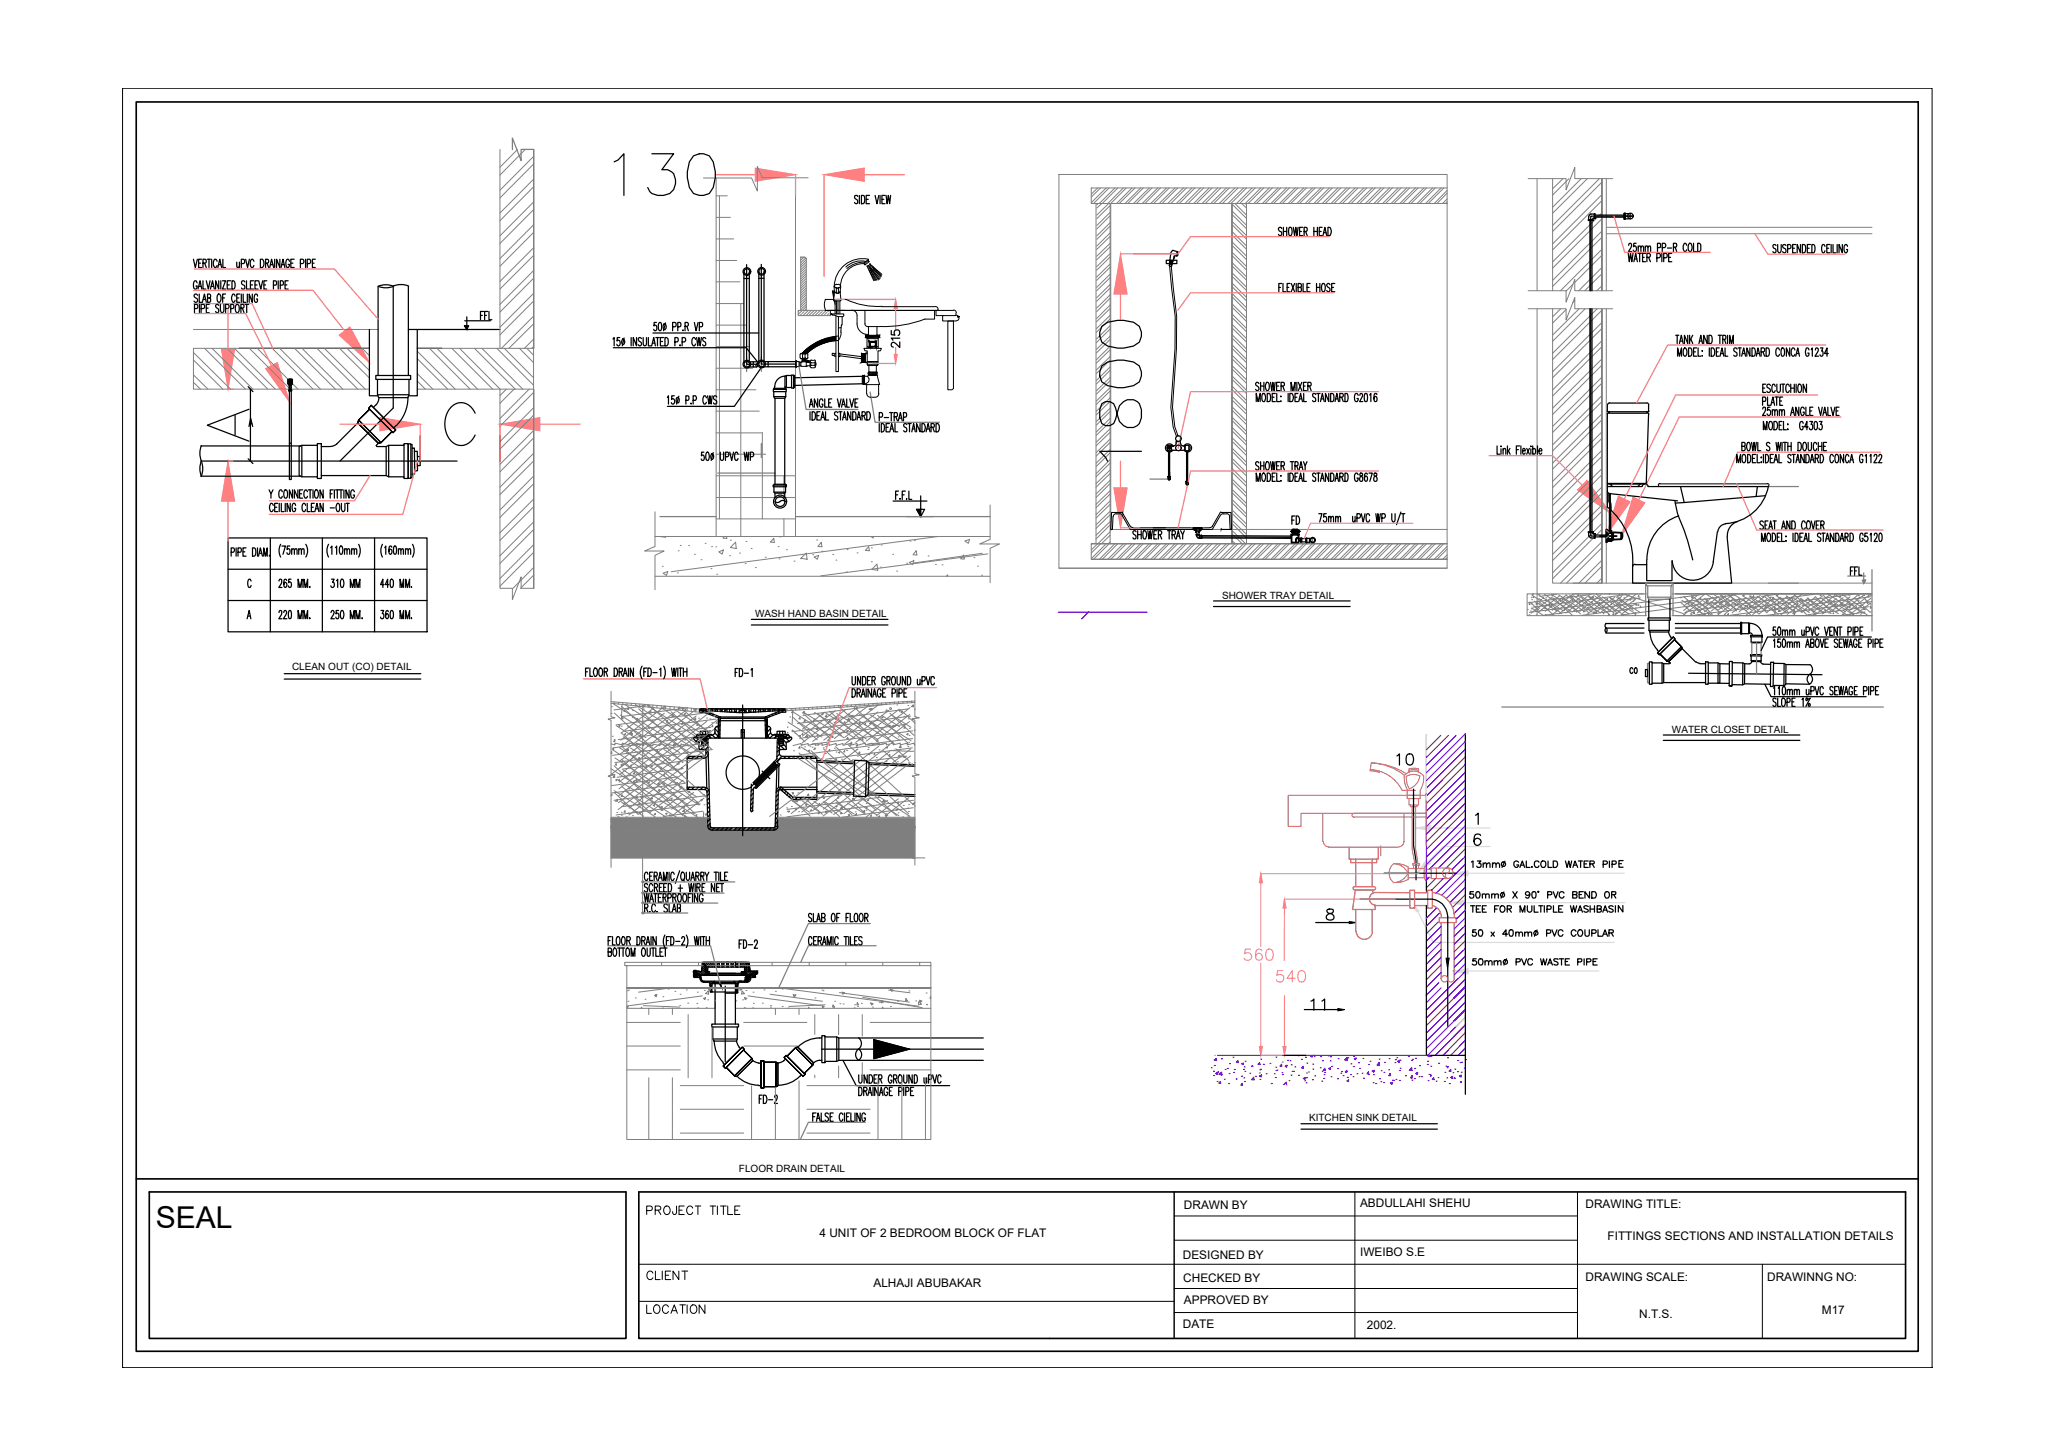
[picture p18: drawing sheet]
<svg xmlns="http://www.w3.org/2000/svg" width="420mm" height="297mm" viewBox="0 0 420 297" stroke-linecap="round" stroke-linejoin="round" font-family="sans-serif">
<defs><g id="words">
<text font-size="6.1" x="31.8" y="250.8">SEAL</text>
<text font-size="4.9" x="130.9" y="269.5">LOCATION</text>
<text font-size="4.4" x="130.9" y="262.5">CLIENT</text>
<g font-size="2.4">
<text x="241.8" y="247">DRAWN BY</text>
<text x="277.8" y="246.6">ABDULLAHI SHEHU</text>
<text x="323.9" y="246.8">DRAWING TITLE:</text>
<text x="167.4" y="252.6">4 UNIT OF 2 BEDROOM BLOCK OF FLAT</text>
<text x="241.6" y="257.2">DESIGNED BY</text>
<text x="277.8" y="256.5">IWEIBO S.E</text>
<text x="328.4" y="253.3">FITTINGS SECTIONS AND INSTALLATION DETAILS</text>
<text x="178.4" y="262.9">ALHAJI ABUBAKAR</text>
<text x="241.7" y="261.9">CHECKED BY</text>
<text x="323.9" y="261.7">DRAWING SCALE:</text>
<text x="360.9" y="261.7">DRAWINNG NO:</text>
<text x="241.8" y="266.5">APPROVED BY</text>
<text x="334.8" y="269.3">N.T.S.</text>
<text x="372.1" y="268.5">M17</text>
<text x="241.6" y="271.2">DATE</text>
<text x="279.2" y="271.5">2002.</text>
</g>
<g font-size="2">
<text x="249.6" y="122.3">SHOWER TRAY DETAIL</text>
<text x="154.2" y="126.1">WASH HAND BASIN DETAIL</text>
<text x="59.7" y="136.9">CLEAN OUT (CO) DETAIL</text>
<text x="341.5" y="149.7">WATER CLOSET DETAIL</text>
<text x="267.4" y="229.1">KITCHEN SINK DETAIL</text>
<text x="150.9" y="239.4">FLOOR DRAIN DETAIL</text>
</g>
</g></defs>
<!-- layer: G-ANNO-TTLB -->
<g fill="none" stroke="#000" stroke-width=".2">
<path d="M130.5 258.3h258.7M132.1 247.3h.8a.47 .47 0 0 0 .4-.5 .47 .47 0 0 0-.4-.4h-.8v1.7M133.8 247.2l1-.1 .2-.2-.1-.4-.4-.1h-.7v1.7M134.4 247.2l.6 .9M135.9 246.5a.82 .82 0 0 1 1 .3 .82 .82 0 0 1-.2 1.1 .63 .63 0 0 1-.7 .2 .63 .63 0 0 1-.4-.6v-.4zM138.2 246.4l-.1 1.5-.4 .2-.2-.2-.1-.4M138.7 247.2h.6M139.8 246.4h-1.1v1.7h1.1M141.5 246.8a.63 .63 0 0 0-.7-.4 .63 .63 0 0 0-.5 .7v.4a.63 .63 0 0 0 .5 .6 .63 .63 0 0 0 .7-.4M142 246.4h1.1M142.6 246.4v1.7M145 246.4h1.2"/>
<path d="M145.6 246.4v1.7M146.5 246.4v1.7M147.2 246.4h1.2M147.8 246.4v1.7M148.6 246.4v1.7h1.1M150.1 247.2h.6M151.1 246.4h-1v1.7h1M239.8 243.5v29.9M239.8 253.4h82.4M239.8 248.4h82.4M130.5 265.9h109.3M239.8 268.1h82.4"/>
<path d="M239.8 263.2h82.4"/>
</g>
<!-- layer: G-ANNO-TTLB-THIN -->
<path d="M25 18h369.6v261.4h-369.6zM239.8 243.5v29.9M276.7 243.5v29.9M322.2 243.5v29.9M360 258.3v15.1" fill="none" stroke="#000" stroke-width=".2"/>
<!-- layer: G-ANNO-TTLB-MEDM -->
<path d="M27.8 20.8h364v255.3h-364zM27.8 240.8h364M30.5 243.5h97.4v29.9h-97.4zM130.5 243.5h258.7v29.9h-258.7z" fill="none" stroke="#000" stroke-width=".34"/>
<!-- layer: 0 -->
<path d="M58.1 137.6h27.9M58.1 138.7h27.9M153.5 126.5h27.9M153.5 127.7h27.9M247.9 122.8h27.9M247.9 123.9h27.9M339.7 150.2h27.9M339.7 151.3h27.9M265.7 229.6h27.9M265.7 230.7h27.9M394.6 279.4h.1" fill="none" stroke="#000" stroke-width=".25"/>
<!-- layer: PDF24__PL-EQPM -->
<path d="M249.4 108v.2z" fill="#000" stroke="#000" stroke-width=".2"/>
<!-- layer: PDF24__PL-DR-EQ -->
<g fill="#000" stroke="#000" stroke-width=".2">
<path d="M176.8 68.5l.2 .2-.2 .2zM179.5 68.7l.2-.2v.4z"/>
<path d="M176 74l.5-.1zM176 74l.5-.1 .2 .1zM176.5 72.4v1.5l.2 .1zM176.5 72.4l.2-.2v1.8zM176.2 72.4l.5-.2zM176 72.2h.7l-.5 .2zM176 72.2l.2 1.7v-1.5zM176 72.2l.2 1.7-.2 .1z"/>
<path d="M177 68.7l-.2 .2 2.7-.2zM176.8 68.9l2.7-.2 .2 .2z"/>
<path d="M177.5 70.9l1.3-.2h-1zM177.5 70.9l1.3-.2 .2 .2zM178.8 69.9v.8l.2 .2zM178.8 69.9l.2-.2v1.2zM177.8 69.9h1l.2-.2zM177.5 69.7h1.5l-1.2 .2zM177.5 69.7l.3 1v-.8zM177.5 69.7l.3 1-.3 .2z"/>
<path d="M177 68.7h2.5l.2-.2zM176.8 68.5h2.9l-2.7 .2z"/>
</g>
<!-- layer: PDF24__PL-CW-DIM -->
<g fill="#ff7f7f" stroke="#ff7f7f" stroke-width=".2">
<path d="M182.9 61.2l.4 1.8h-.7z"/>
<path d="M182.6 72.4h.7l-.4 1.9z"/>
<path d="M168.3 35.7l8.2-1.4v2.7z"/>
<path d="M154.3 34.3l8.2 1.4-8.2 1.3z"/>
<path d="M227.5 99.7h2.7l-1.3 8.1z"/>
<path d="M228.9 51.9l1.3 8.2h-2.7z"/>
<path d="M77.6 85.3l8.2 1.4-8.2 1.3z"/>
<path d="M102.1 86.7l8.2-1.4v2.7z"/>
<path d="M46.6 94.2l1.3 8.2h-2.7z"/>
<path d="M45.2 71.3h2.7l-1.3 8.2z"/>
</g>
<!-- layer: PDF24_0 -->
<path d="M94.9 66.5h.4v.8zM187.2 104.1h.9v1.4zM380.7 118.5h.4l-.4 .6zM146.9 200.9l.3-.1 .2 1zM178.5 212.4l7.3 1.9-7.3 2z" fill="#000" stroke="#000" stroke-width=".2"/>
<g fill="#ff7f7f" stroke="#ff7f7f" stroke-width=".2">
<path d="M333.6 101.5l2.4 1.2-4.9 6.8z"/>
<path d="M330.6 101.3l2.4 1.2-4.9 6.8z"/>
<path d="M69.3 68.5l2.2-1.7 4 7.3z"/>
<path d="M54.2 75.3l2.5-1.2 2.4 8z"/>
<path d="M324.2 98.1l4.8 6.8-6.8-4.8z"/>
</g>
<g fill="#7f7f7f" stroke="#7f7f7f" stroke-width=".2">
<path d="M328.1 108.3l.5 .5h-.5z"/>
<path d="M328.1 108.8h.5v1.4z"/>
<path d="M328.1 108.8v1.4h.5zM328.1 110.2h.5l-.5 .5z"/>
</g>
<!-- layer: PDF24__ARCH -->
<g fill="#7f7f7f" stroke="#7f7f7f" stroke-width=".2">
<path d="M145 168.2v.5h-.4z"/>
<path d="M158.1 169.1h28.8z"/>
<path d="M124.8 167.3l20.2 .1zM124.8 167.3l20.2 .1zM124.8 167.4l19.7 .5 .5-.5zM124.8 167.4l19.7 .5h-19.7z"/>
<path d="M124.8 167.9l19.8 .8-.1-.8zM124.8 167.9l19.8 .8h-19.8z"/>
<path d="M158.4 167.3l28.5 1.5v-1.5zM158.4 167.3l28.5 1.5h-28.6z"/>
<path d="M124.8 168.7l20.2 .1zM124.8 168.7l20.2 .1z"/>
<path d="M158.3 168.8l28.6 .1zM158.3 168.8l28.6 .1z"/>
<path d="M124.8 168.8l20.2 .1zM124.8 168.8l20.2 .1z"/>
<path d="M158.3 168.9h28.6zM158.3 168.9h28.6z"/>
<path d="M124.8 168.9h20.3zM124.8 168.9h20.3z"/>
<path d="M158.3 168.9l28.6 .1zM158.3 168.9l28.6 .1z"/>
<path d="M124.8 168.9l20.3 .1zM124.8 168.9l20.3 .1z"/>
<path d="M158.3 169h28.6zM158.3 169h28.6z"/>
<path d="M124.8 169h20.4zM124.8 169h20.4z"/>
<path d="M158.3 169h28.6zM158.3 169h28.6z"/>
<path d="M124.8 169h20.4zM124.8 169h20.4z"/>
<path d="M158.2 169l28.7 .1zM158.2 169l28.7 .1z"/>
<path d="M124.8 169l20.5 .1zM124.8 169l20.5 .1z"/>
<path d="M124.8 169.1h20.5zM124.8 169.1h20.5z"/>
<path d="M158.1 169.1h28.8zM158.1 169.1h28.8z"/>
<path d="M124.8 169.1h20.6zM124.8 169.1h20.6z"/>
<path d="M153.1 169.1l33.8 .5v-.5zM153.1 169.1l33.8 .5h-34.3z"/>
<path d="M150.4 169.1l1.3 .5 .5-.5zM150.4 169.1l1.3 .5h-1.7z"/>
<path d="M124.8 169.1l24.2 .5 .5-.5zM124.8 169.1l24.2 .5h-24.2z"/>
<path d="M124.8 169.6l62.1 5.7v-5.7zM124.8 169.6l62.1 5.7h-62.1z"/>
</g>
<!-- layer: PDF24_WATERSUPPLY -->
<g fill="#dcdcdc" stroke="#dcdcdc" stroke-width=".2">
<path d="M289.2 169.2l3-.5v.5zM289.2 169.2l3 .5v-.5z"/>
<path d="M296.1 184.4l3.1-.5v.5zM296.1 184.4l3.1 .6v-.6z"/>
<path d="M296.7 178.4l3.1-.5v.5zM296.7 178.4l3.1 .6v-.6z"/>
<path d="M288.9 185l.8 1.1h-.4zM289.3 186.1l.1 .2 .3-.2z"/>
<path d="M291.3 175.7l.7 .7h-1.2zM290.8 176.4l-1.3 1.9 2.5-1.9z"/>
<path d="M296.7 198.4l3.2-.5v.5zM296.7 198.4l3.2 .6v-.6z"/>
</g>
<g fill="#000" stroke="#000" stroke-width=".2">
<path d="M295.4 195.7h.6l-.3 2z"/>
<path d="M275.6 188.3l1.3 .2h-1.3zM275.6 188.5v.2l1.3-.2z"/>
<path d="M273.3 206l1.3 .2h-1.3zM273.3 206.2v.3l1.3-.3z"/>
</g>
<g fill="#ff7f7f" stroke="#ff7f7f" stroke-width=".2">
<path d="M262.1 213.8h.6l-.3 1.8z"/>
<path d="M262.4 183.7l.3 1.8h-.6z"/>
<path d="M257.5 178.5l.4 1.8h-.7z"/>
<path d="M257.2 213.8h.7l-.4 1.8z"/>
</g>
<!-- layer: PDF24__ARCH -->
<g fill="none" stroke="#7f7f7f" stroke-width=".2">
<path d="M102.1 30.5v40.7M105.7 30.5l-3.6 3.7M107.3 30.5l-5.2 5.3M109 30.5v40.7v-40.7M109 31.9l-6.9 7M109 36.6l-6.9 6.9M109 33.5l-6.9 6.9M109 38.1l-6.9 7M146.3 36.4v73.2M162.5 36.4v73.2M165.1 36.3h-9.4l-1-2.3v5l-1.2-2.6h-9.8M216.3 35.6h79.3v80.5h-79.3z"/>
<path d="M223 38.4l-.1 .1M224.2 38.4l-1.3 1.3M224.8 38.4l-1.9 1.9M225.9 38.4l-3 3M226.5 38.4l-3.1 3.2M227.7 38.4l-3.1 3.2M228.3 38.4l-3.2 3.2M229.5 38.4l-3.2 3.2M230.1 38.4l-3.2 3.2v66.9M231.2 38.4l-3.1 3.2M231.8 38.4l-3.2 3.2M233 38.4l-3.2 3.2"/>
<path d="M233.5 38.4l-3.2 3.2M234.8 38.4l-3.3 3.2M235.3 38.4l-3.2 3.2M236.5 38.4l-3.2 3.2M237 38.4l-3.1 3.2M238.3 38.4l-3.3 3.2M238.8 38.4l-3.2 3.2M240 38.4l-3.2 3.2M240.6 38.4l-3.2 3.2M241.7 38.4l-3.2 3.2M242.3 38.4l-3.1 3.2M243.5 38.4l-3.2 3.2"/>
<path d="M244.1 38.4l-3.2 3.2M245.2 38.4l-3.2 3.2M245.8 38.4l-3.1 3.2M247 38.4l-3.2 3.2M247.6 38.4l-3.2 3.2M248.7 38.4l-3.2 3.2M249.4 38.4l-3.2 3.2M250.5 38.4l-3.2 3.2M251.1 38.4l-3.2 3.2M252.2 38.4l-3.1 3.2M252.9 38.4l-3.2 3.2M254 38.4l-3.2 3.2"/>
<path d="M254.6 38.4l-3.2 3.2M255.7 38.4l-3.1 3.2M256.4 38.4l-3.2 3.2M257.5 38.4l-3.1 3.2 .2 .2M258.1 38.4l-3.2 3.2M259.3 38.4l-3.2 3.2M259.9 38.4l-3.3 3.2M261 38.4l-3.1 3.2M261.6 38.4l-3.2 3.2M262.8 38.4l-3.2 3.2M263.4 38.4l-3.2 3.2M264.6 38.4l-3.2 3.2"/>
<path d="M265.1 38.4l-3.2 3.2M266.3 38.4l-3.2 3.2M266.8 38.4l-3.1 3.2M268.1 38.4l-3.2 3.2M268.6 38.4l-3.2 3.2M269.8 38.4l-3.2 3.2M270.4 38.4l-3.2 3.2M271.5 38.4l-3.1 3.2M272.1 38.4l-3.1 3.2M273.3 38.4l-3.2 3.2M273.9 38.4l-3.2 3.2M275.1 38.4l-3.2 3.2"/>
<path d="M275.6 38.4l-3.1 3.2M276.8 38.4l-3.2 3.2M277.4 38.4l-3.2 3.2M278.6 38.4l-3.2 3.2M279.2 38.4l-3.2 3.2M280.3 38.4l-3.2 3.2M280.9 38.4l-3.2 3.2M282.1 38.4l-3.2 3.2M282.7 38.4l-3.2 3.2M283.8 38.4l-3.2 3.2M284.4 38.4l-3.2 3.2M285.6 38.4l-3.2 3.2"/>
<path d="M286.2 38.4l-3.2 3.2M287.3 38.4l-3.1 3.2M287.9 38.4l-3.2 3.2M289.1 38.4l-3.2 3.2M289.7 38.4l-3.2 3.2M290.8 38.4l-3.1 3.2M291.4 38.4l-3.2 3.2M292.6 38.4l-3.2 3.2M293.2 38.4l-3.2 3.2M294.4 38.4l-3.2 3.2M294.9 38.4l-3.2 3.2M295.6 38.4h-72.7v3.2h72.7h-72.7"/>
<path d="M295.6 38.9l-2.6 2.7M295.6 39.5l-2.1 2.1M312.1 36.5h7.8v2.3l1.8-4.6v2.3h7.7M314 36.5v22.9M317.1 36.5v22.9M319.2 36.5l-2.1 2.1M320.5 36.5l-3.4 3.3M323 36.5l-5.9 5.8M324.2 36.5l-7.1 7.1M326.7 36.5l-9.6 9.6M327.2 39.8l-10.1 10M327.2 37.2l-10.1 10.1"/>
<path d="M328.1 36.5v22.9M109 41.2l-6.9 7M109 45.9l-6.9 6.9M109 50.6l-6.9 6.9M109 55.2l-6.9 7M109 59.9l-6.9 6.9M109 42.8l-6.9 6.9M109 47.5l-6.9 6.9M109 52.2l-6.9 6.9M109 56.8l-6.9 7M146.3 40h2.3M146.3 44.4h2.9"/>
<path d="M146.3 48.8h3.6M146.3 53.2h4.2M146.3 57.6h4.8M147 40v66M163.5 52.5v10.9M163.7 52.5l-.2 .2M164.2 52.5l-.7 .7M164.6 52.7l-1.1 1M164.7 57.4l-1.2 1.1M164.7 57.8l-1.2 1.1M164.7 52.8v10.6M164.7 53l-1.2 1.2"/>
<path d="M164.7 53.6l-1.2 1M164.7 54l-1.2 1.1M164.7 54.5l-1.2 1.1M164.7 55l-1.2 1M164.7 55.5l-1.2 1.1M164.7 55.9l-1.2 1.1M164.7 56.4l-1.2 1.1M164.7 56.9l-1.2 1.1M164.7 58.3l-1.2 1.1M164.7 58.8l-1.2 1.1M164.7 59.3l-1.2 1.1M164.7 59.8l-1.2 1"/>
<path d="M223.9 41.6v69.5M224.3 41.6l-.3 .2M225.1 41.6l-1.1 .9M226.5 41.6l-2.5 2.3M226.8 43.4l-2.8 2.7M226.8 45.5l-2.8 2.7M226.8 47.6l-2.8 2.7M226.8 49.7l-2.8 2.7M226.8 51.8l-2.8 2.7M226.8 53.9l-2.8 2.7M226.8 56l-2.8 2.7M226.8 58.1l-2.8 2.7"/>
<path d="M226.8 42l-2.8 2.7M226.8 44.1l-2.8 2.7M226.8 46.2l-2.8 2.7M226.8 48.3l-2.8 2.7M226.8 50.4l-2.8 2.7M226.8 52.5l-2.8 2.7M226.8 54.6l-2.8 2.7M226.8 56.7l-2.8 2.7M226.8 58.8l-2.8 2.8M226.8 41.6v69.5M251.6 41.6v69.5M251.7 57.9l2.9 2.8"/>
<path d="M251.7 55.8l2.9 2.9M251.7 53.7l2.9 2.9M251.7 51.6l2.9 2.8M251.7 49.5l2.9 2.8M251.7 47.4l2.9 2.8M251.7 45.3l2.9 2.8M251.7 43.2l2.9 2.8M251.7 58.6l2.9 2.9M251.7 56.5l2.9 2.9M251.7 54.4l2.9 2.8M251.7 52.3l2.9 2.9M251.7 50.2l2.9 2.8"/>
<path d="M251.7 48.1l2.9 2.8M251.7 46l2.9 2.9M251.7 43.9l2.9 2.8M251.7 41.8l2.9 2.8M251.7 41.6v69.5M252.2 41.6l2.4 2.3M253.6 41.6l1 .9M254.6 41.6v69.5l-3.2 3.2M295.6 40.6l-.9 1M295.6 41.2l-.4 .4M312.1 59.4h7.8v2.3l1.8-4.6v2.3h7.7M321.3 58.1l-1.4 1.4"/>
<path d="M327.2 59.4v-22.9v22.9M327.2 43.5l-10.1 10M327.2 47.2l-10.1 10.1M327.2 50.9l-8.5 8.5M327.2 54.7l-4.7 4.7M327.2 58.4l-1 1M327.2 41l-10.1 10.1M327.2 44.7l-10.1 10.1M327.2 48.5l-10.1 10M327.2 52.2l-5.5 5.5M327.2 55.9l-3.5 3.5M328.1 47.8h54.3"/>
<path d="M328.1 46.4h54.3M39.5 67.3h37.7M39.5 76.6l3 2.9M39.5 72l7.6 7.5M39.5 78.1l1.5 1.4M39.5 73.5l6 6M41.8 71.2l8.3 8.3M43.3 71.2l8.4 8.3M46.4 71.2l8.3 8.3M47.9 71.2l8.3 8.3M50.9 71.2l8.4 8.3M52.5 71.2l8.3 8.3"/>
<path d="M55.6 71.2l8.3 8.3M57.1 71.2l8.4 8.3M60.2 71.2l8.3 8.3M61.7 71.2l8.3 8.3M64.7 71.2l8.4 8.3M66.3 71.2l8.3 8.3M69.4 71.2l6.1 6M70.9 71.2l4.6 4.5M74 71.2l1.5 1.4M75.5 71.2h-36v8.3h36M85.2 71.2h23.8v8.3h-23.8M85.2 76.3l3.2 3.2"/>
<path d="M85.2 71.8l7.8 7.7M85.2 77.9l1.7 1.6M85.2 73.3l6.3 6.2M87.7 71.2l8.3 8.3M89.3 71.2l8.3 8.3M92.3 71.2l8.3 8.3M93.9 71.2l8.3 8.3M96.9 71.2l8.4 8.3M98.4 71.2l8.4 8.3M101.5 71.2l7.5 7.5M102.1 79.5v40.7h2.6v2.3l1.7-4.6v2.3h2.6M103 71.2l6 6"/>
<path d="M103.4 79.5l-1.3 1.3M105 79.5l-2.9 2.9M106.1 71.2l2.9 2.9M107.6 71.2l1.4 1.4M108.1 79.5l-6 6M109 64.6l-6.6 6.6M109 69.3l-1.9 1.9M109 61.5l-6.9 6.9M109 66.1l-5.1 5.1M109 70.8l-.4 .4M146.3 62h5.5M146.3 66.4h6.2"/>
<path d="M146.3 70.8h6.8M146.3 75.2h7.4M146.3 79.6h8.1M151.3 62v47.6M163.2 63.5l-.2 .1M163.7 64.1l-.2 .3M164.2 63.7l-.3 .3M164.5 63.4l-.1 .1M164.7 62.6l-1.7 1.6M164.7 60.2l-1.2 1.1M164.7 60.7l-1.2 1.1M164.7 61.2l-1.2 1.1"/>
<path d="M164.7 61.7l-1.2 1M164.7 62.2l-1.2 1M164.7 63.1l-.3 .3M165.1 63.4l-1.1 1.1M165.7 63.4l-1.1 1.1M166.3 63.4l-1.1 1.1M166.8 63.5l-1 1M167.4 64.1l-.3 .3M167.5 63.4l-1 1.1M167.9 63.7l-.4 .3M168.2 63.4l-.2 .1M168.5 64.3l-.2 .2"/>
<path d="M168.8 63.4l-1.1 1.1M168.9 63.8l-.3 .3M169.3 64.1l-.4 .4M169.3 63.5l-.2 .2M169.6 63.4h-6.6v1.1h6.6M226.8 60.2l-2.8 2.7M226.8 62.3l-2.8 2.8M226.8 64.4l-2.8 2.7M226.8 66.5l-2.8 2.8M226.8 68.7l-2.8 2.7M226.8 70.7l-2.8 2.8M226.8 72.9l-2.8 2.7"/>
<path d="M226.8 75l-2.8 2.7M226.8 77.1l-2.8 2.7M226.8 79.2l-2.9 2.8M226.8 60.9l-2.8 2.8M226.8 63l-2.8 2.7M226.8 65.2l-2.8 2.7M226.8 67.2l-2.8 2.8M226.8 69.3l-2.8 2.8M226.8 71.5l-2.8 2.7M226.8 73.6l-2.8 2.7M226.8 75.6l-2.8 2.8M226.8 77.8l-2.8 2.7"/>
<path d="M226.8 79.9l-2.9 2.7M251.7 79l2.9 2.8M251.7 76.9l2.9 2.8M251.7 74.8l2.9 2.8M251.7 72.6l2.9 2.9M251.7 70.5l2.9 2.9M251.7 68.5l2.9 2.8M251.7 66.3l2.9 2.9M251.7 64.2l2.9 2.9M251.7 62.1l2.9 2.9M251.7 60l2.9 2.9M251.7 79.7l2.9 2.8"/>
<path d="M251.7 77.6l2.9 2.8M251.7 75.4l2.9 2.9M251.7 73.4l2.9 2.8M251.7 71.2l2.9 2.9M251.7 69.1l2.9 2.9M251.7 67.1l2.9 2.8M251.7 64.9l2.9 2.9M251.7 62.8l2.9 2.9M251.7 60.7l2.9 2.9M312.1 63.1h7.8v2.3l1.8-4.6v2.3h7.7M314 63.1v62.7M317.1 63.1v56h10.1v-56v56"/>
<path d="M318.8 63.1l-1.7 1.6M319.9 63.2l-2.8 2.8M321.7 61.4l-.5 .4M322.6 63.1l-5.5 5.4M323.8 63.1l-6.7 6.6M326.2 63.1l-9.1 9.1M327.2 65.9l-10.1 10M327.2 69.6l-10.1 10.1M327.2 73.3l-10.1 10.1M327.2 77l-10.1 10.1M327.2 63.4l-10.1 10M327.2 67.1l-10.1 10.1"/>
<path d="M327.2 70.8l-10.1 10.1M327.2 74.6l-10.1 10.1M327.2 78.3l-10.1 10M328.1 63.1v56M109 83.3l-6.9 6.9M109 87.9l-6.9 7M109 92.6l-6.9 6.9M109 97.2l-6.9 7M109 80.1l-6.9 7M109 84.8l-6.9 6.9M109 89.5l-6.9 6.9M109 94.1l-6.9 6.9"/>
<path d="M109 98.8l-6.9 6.9M146.3 84h8.8M146.3 88.4h9.4M146.3 92.8h10.1M146.3 97.2h16.2M155.7 88.4v17.6M160.1 97.2v4.4M226.8 81.3l-2.9 2.7M226.8 83.4l-2.9 2.7M226.8 85.5l-2.9 2.8M226.8 87.6l-2.9 2.7M226.8 89.7l-2.9 2.8"/>
<path d="M226.8 91.8l-2.9 2.8M226.8 93.9l-2.9 2.8M226.8 96l-2.9 2.8M226.8 98.1l-2.9 2.8M226.8 82l-2.9 2.8M226.8 84.1l-2.9 2.8M226.8 86.2l-2.9 2.7M226.8 88.3l-2.9 2.8M226.8 90.4l-2.9 2.8M226.8 92.5l-2.9 2.8M226.8 94.6l-2.9 2.8M226.8 96.7l-2.9 2.8"/>
<path d="M226.8 98.8l-2.9 2.8M251.7 97.9l2.9 2.9M251.7 95.8l2.9 2.8M251.7 93.7l2.9 2.9M251.7 91.6l2.9 2.8M251.7 89.5l2.9 2.8M251.7 87.4l2.9 2.9M251.7 85.3l2.9 2.8M251.7 83.2l2.9 2.8M251.7 81.1l2.9 2.8M251.7 98.6l2.9 2.9M251.7 96.5l2.9 2.9"/>
<path d="M251.7 94.4l2.9 2.8M251.7 92.3l2.9 2.9M251.7 90.2l2.9 2.8M251.7 88.1l2.9 2.8M251.7 86l2.9 2.8M251.7 83.9l2.9 2.8M251.7 81.8l2.9 2.8M327.2 80.8l-10.1 10.1M327.2 84.5l-10.1 10.1M327.2 88.2l-10.1 10.1M327.2 92l-10.1 10.1M327.2 95.7l-10.1 10.1"/>
<path d="M327.2 99.5l-10.1 10.1M327.2 82l-10.1 10.1M327.2 85.8l-10.1 10M327.2 89.5l-10.1 10.1M327.2 93.2l-10.1 10.1M327.2 97l-10.1 10.1M109 101.9l-6.9 6.9M109 106.6l-6.9 6.9M109 111.3l-6.9 6.9M109 115.9l-4.2 4.3M109 103.5l-6.9 6.9M109 108.2l-6.9 6.9"/>
<path d="M109 112.8l-6.9 7M109 117.5l-2.7 2.7M133.8 104.6v7l-2.1 1h4l-1.9 .9v7M133.8 109.6h68.4M133.8 117.7h68.4M134.8 109.6h.1M134.8 109.6l1.1 .2v-.2M135.3 115.7h.1M135.4 117.1l1-.3-.3 .8zM138.4 117.1h.1M138.5 112.5h.1M139 111.4h.1"/>
<path d="M140.6 111.5h.1M141.8 113.2h.1M143.2 114.3h.1M144 111h.1M145.2 116.2h.1M145.3 111.7h.1M146.2 111.7h.1M146.3 101.6h16.2M146.3 106h16.2M146.4 117.3h.1M146.8 112.7l1-.3-.3 .8zM147.9 109.6l-.2 .3 .8 .1-.1-.4"/>
<path d="M149 113.5h.1M149.2 110.4h.1M150.3 110.7l.1 1.4-1.2-.3zM151.1 113h.1M152.2 115.1h.1M152.4 110.6h.1M153.4 112.1h.1M154.3 116h.1M156.3 113.8h.1M158 110l.2 .8-.8-.1zM158.9 111.7h.1M159.1 114.2h.1"/>
<path d="M159.3 109.7h.1M160.1 106v3.6M160.6 112.3h.1M162.2 114.6h.1M163.5 114.1h.1M163.6 114l1.1-1 .2 1.3zM166 113.3h.1M166.3 113.8l.9-.3-.3 .8zM166.8 110.3h.1M167.7 110.8l.2 .9-.8-.1zM167.9 112.6h.1M170.1 113.3h.1"/>
<path d="M170.7 114.4h.1M172.9 116.8h.1M173 112.3h.1M175.1 112.9h.1M177.4 111.7l.2 .8-.8-.1zM177.9 109.6l.5 .3M178 114.8h.1M178 111.9h.1M178.4 109.6l-.1 .3M179.1 115.2l.2 1.3-1.2-.2zM179.8 115.9h.1M180 111.3h.1"/>
<path d="M182.3 113.2h.1M183.1 116.7h.1M185.2 115.1h.1M185.7 114.9l1-.3-.3 .8zM185.9 110.5h.1M186.8 110.4h.1M187.1 112.5l.2 .9-.8-.1zM189.6 113.6h.1M191.1 115.3h.1M191.7 109.6l-54.6 7.2M192.4 115.4h.1M193.3 117.7l.3-.3v.3"/>
<path d="M196.8 113.8h.1M196.8 113.4l.2 .8h-.8zM197.1 110.5l.9-.3-.2 .8zM198.9 113.9h.1M199.7 115.7h.1M200.5 117.5h.1M200.6 113l-13.9 2M201.8 113.2l-34.1 4.4M202.2 103.2v7l-2.1 .9h4l-1.9 .9v7M216.3 116.1h79.3M222.9 111.1h72.7h-72.7v3.2h72.7h-72.7M223 111.1l-.1 .1"/>
<path d="M224.2 111.1l-1.3 1.3M224.8 111.1l-1.9 1.9M225.9 111.1l-3 3M226.5 111.1l-3.1 3.2M226.8 100.2l-2.9 2.8M226.8 102.3l-2.9 2.9M226.8 104.4l-2.9 2.8M226.8 106.6l-2.9 2.7M226.8 108.6l-2.5 2.5M226.8 110.7l-.4 .4M226.8 100.9l-2.9 2.8M226.8 103l-2.9 2.8"/>
<path d="M226.8 105.2l-2.9 2.8M226.8 107.2l-2.9 2.9M226.8 109.3l-1.8 1.8M226.9 108.2h68.7M227.7 111.1l-3.1 3.2M228.3 111.1l-3.2 3.2M229.5 111.1l-3.2 3.2M230.1 111.1l-3.2 3.2M231.2 111.1l-3.1 3.2M231.8 111.1l-3.2 3.2M233 111.1l-3.2 3.2M233.5 111.1l-3.2 3.2"/>
<path d="M234.8 111.1l-3.3 3.2M235.3 111.1l-3.2 3.2M236.5 111.1l-3.2 3.2M237 111.1l-3.1 3.2M238.3 111.1l-3.3 3.2M238.8 111.1l-3.2 3.2M240 111.1l-3.2 3.2M240.6 111.1l-3.2 3.2M241.7 111.1l-3.2 3.2M242.3 111.1l-3.1 3.2M243.5 111.1l-3.2 3.2M244.1 111.1l-3.2 3.2"/>
<path d="M245.2 111.1l-3.2 3.2M245.8 111.1l-3.1 3.2M247 111.1l-3.2 3.2M247.6 111.1l-3.2 3.2M248.7 111.1l-3.2 3.2M249.4 111.1l-3.2 3.2M250.5 111.1l-3.2 3.2M251.1 111.1l-3.2 3.2M251.7 110.5l.6 .6M251.7 108.5l2.7 2.6M251.7 106.3l2.9 2.9M251.7 104.2l2.9 2.9"/>
<path d="M251.7 102.1l2.9 2.9M251.7 100l2.9 2.9M251.7 109.1l2 2M251.7 107l2.9 2.9M251.7 104.9l2.9 2.9M251.7 102.8l2.9 2.9M251.7 100.7l2.9 2.8M252.2 111.1l-3.1 3.2M252.9 111.1l-3.2 3.2M254 111.1l-3.2 3.2M255.7 111.1l-3.1 3.2M256.4 111.1l-3.2 3.2"/>
<path d="M257.5 111.1l-3.1 3.2M258.1 111.1l-3.2 3.2M259.3 111.1l-3.2 3.2M259.9 111.1l-3.3 3.2M261 111.1l-3.1 3.2M261.6 111.1l-3.2 3.2M262.8 111.1l-3.2 3.2M263.4 111.1l-3.2 3.2M264.6 111.1l-3.2 3.2M265.1 111.1l-3.2 3.2M266.3 111.1l-3.2 3.2M266.8 111.1l-3.1 3.2"/>
<path d="M268.1 111.1l-3.2 3.2M268.6 111.1l-3.2 3.2M269.8 111.1l-3.2 3.2M270.4 111.1l-3.2 3.2M271.5 111.1l-3.1 3.2M272.1 111.1l-3.1 3.2M273.3 111.1l-3.2 3.2M273.9 111.1l-3.2 3.2M275.1 111.1l-3.2 3.2M275.6 111.1l-3.1 3.2M276.8 111.1l-3.2 3.2M277.4 111.1l-3.2 3.2"/>
<path d="M278.6 111.1l-3.2 3.2M279.2 111.1l-3.2 3.2M280.3 111.1l-3.2 3.2M280.9 111.1l-3.2 3.2M282.1 111.1l-3.2 3.2M282.7 111.1l-3.2 3.2M283.8 111.1l-3.2 3.2M284.4 111.1l-3.2 3.2M285.6 111.1l-3.2 3.2M286.2 111.1l-3.2 3.2M287.3 111.1l-3.1 3.2M287.9 111.1l-3.2 3.2"/>
<path d="M289.1 111.1l-3.2 3.2M289.7 111.1l-3.2 3.2M290.8 111.1l-3.1 3.2M291.4 111.1l-3.2 3.2M292.6 111.1l-3.2 3.2M293.2 111.1l-3.2 3.2M294.4 111.1l-3.2 3.2M294.9 111.1l-3.2 3.2M295.6 111.6l-2.6 2.7M295.6 113.4l-.9 .9M295.6 112.2l-2.1 2.1M295.6 113.9l-.4 .4"/>
<path d="M321.3 119.1h61.1M327.2 103.2l-10.1 10M327.2 106.9l-10.1 10.1M327.2 110.7l-8.5 8.4M327.2 114.4l-4.7 4.7M327.2 118.1l-1 1M327.2 100.7l-10.1 10.1M327.2 104.4l-10.1 10.1M327.2 108.2l-10.1 10M327.2 111.9l-7.2 7.2M327.2 115.7l-3.5 3.4M109 120.2v-40.7v40.7"/>
<path d="M312 124.5h.1M312.3 123.4h.2v.1zM312.3 125.6h.1M312.5 123l1.8 1.6M312.6 124.8h.1M312.8 124.4h.1M312.8 122h.1M312.8 123.4h.1M312.8 124.2l2.5 1.5M312.9 122.5h.1M312.9 121.6h.1M313 121.4l.2-.1-.1 .2z"/>
<path d="M313 121.7l4.9 3M313.2 121.9l.1 .2-.2-.1zM313.4 122.8l3 1.9M313.7 124v.2h-.2zM313.8 125.6h.1M313.9 123.1l.1 .3h-.3zM314 124.5h.2l-.1 .1zM314 121.3l5.3 3.5M314.1 122.7l3.2 3M314.3 123.2h.1M314.3 122.3h.1M314.3 121.4h.1"/>
<path d="M314.3 124.2h.1M314.6 122.6l.2-.1v.1zM314.9 124.6h.1M315.3 122.1v.2h-.2zM315.4 121.4l5.5 3.4M315.6 125.6h.2v.2zM315.7 124.2v.1h-.2zM315.7 122.1h.1M315.7 122.4l3.3 3M316.3 123.7l.2-.1-.1 .1zM316.9 123.6v.3h-.2zM316.9 121.5l5.4 3.4"/>
<path d="M317 121.6l.2-.1-.1 .2zM317.1 121.9l-4.4 3.4M317.3 122.3v.1h-.2zM317.3 122.2l3.9 3.5M317.6 124.3v.2h-.1zM317.9 124.8l.2-.1v.1zM318 121.4l-3.4 .4M318.4 121.5l5.4 3.5M318.5 121.8l-4.3 3.3M318.6 122.8l.2-.1v.2zM319 121.9l3.8 3.5M319.2 122.4l.1 .2h-.2z"/>
<path d="M319.5 124.6l.1-.1v.2zM319.8 124.1v.3l-.2-.1zM319.8 121.6l5.5 3.5M320 121.5l-4.4 3.4M320.3 123.9l.2-.1-.1 .2zM320.6 121.6l3.9 3.5M321 121.8h.1v.2zM321.2 122.6v.2h-.1zM321.3 121.3h14.4M321.3 121.7l5.4 3.4M321.4 121.3l-4.4 3.4M321.4 122.3l-4.4 3.3"/>
<path d="M321.6 124.7v.1h-.1zM321.9 125l.2-.1v.2zM322.4 121.4l.1 .3-.3-.1zM322.6 124.8l.2-.2v.2zM322.6 122.9h.2l-.1 .2zM322.7 122.1l-4.3 3.3M322.8 121.7l5.4 3.5M322.8 121.9l3.3 3M323.2 122.8v.1h-.1zM323.6 124.8v.2h-.2zM324.2 121.9l-4.4 3.3M324.3 124.1l.1-.1v.2z"/>
<path d="M324.3 121.8l5.4 3.4M324.5 121.6l4.3 4M324.9 122.1l.2-.1-.1 .2zM325 121.5l-12.9 1.6M325.2 122.9v.2h-.2zM325.4 121.8v.3h-.2zM325.6 125.2l.2-.2v.3zM325.6 125v.2h-.2zM325.6 121.7l-4.4 3.3M325.8 121.8l5.4 3.5M325.9 125.2l.2-.1-.1 .2zM326.1 121.4l4.3 3.9"/>
<path d="M326.6 123.2l.2-.1-.1 .2zM327 122.4l-2.9 2.2M327 121.5l-4.4 3.3M327.2 123.1v.2h-.2zM327.3 121.9l5.4 3.5M327.6 125.2v.2l-.1-.1zM328.2 124.3l.2-.1v.2zM328.3 122.3l.1 .3h-.3zM328.4 122.2l-4.3 3.4M328.5 125.7l.2-.2v.2zM328.7 121.3h.1M328.7 122l5.5 3.4"/>
<path d="M328.8 122l3.2 3M328.9 122.3l.2-.1v.2zM329.2 123.3v.1h-.2zM329.5 125.4l.1 .2h-.2zM329.8 122l-4.3 3.4M329.9 125.4l.2-.1-.1 .2zM330.2 122l4.8 3.1M330.4 121.8l3.2 2.9M330.6 123.4l.2-.1-.1 .2zM330.6 121.5l.2-.1v.1zM331.1 123.4l.1 .3-.2-.1zM331.2 121.8l-4.3 3.4"/>
<path d="M331.3 122.8v.2h-.2zM331.4 121.3l-.2 .1 .2 .1v-.2M331.5 125.6l.1 .1h-.2zM331.7 122.1h.1M332 121.5l11.8 3.8M332.2 124.5h.2v.1zM332.3 122.5h.1M332.3 121.5l-19.2 2.5M332.5 125.3h.1M332.7 121.6l-4.4 3.4M332.8 121.5v.2h-.2zM332.9 122.6l.2-.1-.1 .1z"/>
<path d="M333.1 123.7l.1 .1h-.2zM333.2 122.2h.1M333.5 125.8h.1M333.5 122.9h.1M333.8 122.6h.1M333.9 125.6h.2l-.1 .2zM334 125.1h.1M334 124.2h.1M334.1 123.3l-3 2.3M334.1 123.7h.1M334.1 122.4l-4.4 3.3M334.2 121.4l-4.5 3.4"/>
<path d="M334.2 123.5h.1M334.2 123.2l.1 .3-.2-.1zM334.5 123.7l.2-.1v.1zM334.7 122.3h.1M334.7 121.7l.1 .2h-.2zM335.1 122.1l-22.7 3M335.1 123.8l.1 .2h-.2zM336.3 121.3h-24.4v4.5h24.4M341.5 121.3h40.9h-40.2M341.5 125.8h40.9h-40.2M343.3 122v.1M343.3 123.1l2.2 2"/>
<path d="M343.5 122.6l4.9 3.1M343.9 121.8l4.2 4M343.9 122.9h.1M343.9 125.5h.1M344 122h.1M344.1 125.2l.3-.1-.1 .2zM344.4 124.1h.1M344.5 122.8l.2-.2v.2zM344.9 123.2l.1-.1v.2zM345 122.7l4.8 3.1M345.1 124.7v.1h-.2zM345.4 121.8h.1"/>
<path d="M345.4 125.6h.1M345.5 122.1l.2-.2 .1 .3zM345.5 121.5l4.3 4M345.8 125.3l.2-.2 .1 .2zM346.5 122.8l2.4 1.5M346.5 124.3l.2-.1-.1 .2zM346.7 122.8v.1h-.1zM346.9 121.5l-3 2.3M346.9 125.6h.1M347.1 124.8v.2h-.2zM347.2 122.3l.2-.1-.1 .2zM348 122.8l2.4 1.5"/>
<path d="M348.2 125.4l.1-.1v.2zM348.2 122.3l3.2 2.9M348.2 122.3l-4.4 3.3M348.2 121.4l-4.3 3.3M348.3 121.4l-33.2 4.3M348.5 122.6l.2-.2v.2zM348.5 121.4l4.8 3.1M348.7 122.9v.2h-.2zM348.8 123.4l.3-.1-.1 .2zM349 125.8h-.2l.3-.3v.3M349.1 125v.2h-.2zM349.4 122.9l2.4 1.5"/>
<path d="M349.6 121.3l-.1 .1 .1 .1 .1-.2M349.6 122.1l-4.3 3.3M349.8 122l3.2 2.9M350 121.4l4.8 3.1M350.5 124.5h.2zM350.7 123.1v.2h-.2zM351 125.2v.2l-.1-.1zM351 121.9l-4.3 3.3M351.1 122.5h.2v.1zM351.4 121.7l3.2 2.9M351.4 123l.2-.1 .1 .2zM351.5 121.5l4.8 3.1"/>
<path d="M352.1 121.3h.2M352.1 125.6h.3l-.1 .1zM352.4 121.7l-4.3 3.4M352.6 123.3l.1 .1h-.2zM352.8 123.6h.2l-.1 .1zM352.9 121.5l4.9 3.1M353 121.4l4.7 4.4M353 125.4v.2h-.1zM353.5 121.6l.2-.1-.1 .2zM353.9 122.4l-2.9 2.2M353.9 121.5l-4.4 3.3M354.2 121.4l.1 .1h-.2z"/>
<path d="M354.3 123.5l.3-.2v.2zM354.4 121.6l4.9 3.1M354.5 124.7h.1v.1zM354.6 121.5l-31.5 4.2M354.6 123.4v.3l-.1-.1zM355 125.6v.1h-.1zM355.1 122.8l.3-.1-.1 .2zM355.3 122.2l-4.4 3.4M355.9 121.7l4.8 3.1M356.1 122.5l3.2 3M356.2 121.5v.2h-.1zM356.6 123.7v.1h-.1z"/>
<path d="M356.7 122l-4.3 3.4M356.8 123.9l.2-.1-.1 .2zM357 125.8h.1M357.3 124l.2-.3 .1 .3zM357.3 121.8l4.9 3M357.4 121.8h.2v.1zM357.7 122.3l3.2 2.9M358.1 121.8l-4.3 3.4M358.2 121.7v.2h-.1zM358.5 125l.2-.1-.1 .2zM358.6 123.8v.2h-.1zM358.9 121.8l4.8 3.1"/>
<path d="M359.1 122.9h.2v.1zM359.1 122l-28 3.6M359.3 122l3.9 3.5M359.6 121.6l-4.4 3.4M360.1 122l.1-.1v.2zM360.4 121.9l4.8 3.1M360.5 124.2v.3h-.2zM360.6 124l-.1 .2zM360.7 124.1l.2-.1v.2zM360.9 122.4l-4.4 3.4M360.9 121.5l-4.3 3.3M360.9 121.7l3.9 3.5"/>
<path d="M361.5 122.1l.2-.1-.1 .2zM361.8 122l4.9 3M362.2 122.1v.2h-.2zM362.3 122.2l-4.3 3.4M362.6 124.2v.2l-.2-.1zM362.6 125.3l-.2-.1 .2-.1v.2M362.6 121.4l3.9 3.6M363.1 121.5v.3l-.2-.1zM363.1 123.2l.2-.1-.1 .2zM363.3 121.4l-3.5 .4M363.3 122l4.8 3.1M363.4 124.6l.1 .3h-.3z"/>
<path d="M363.8 122l-4.4 3.3M364.2 122.3v.1h-.2zM364.5 124.4l.1 .1h-.2zM364.8 124.3l.2-.1-.1 .2zM364.8 122.1l4.8 3M364.8 121.7l4.3 3.9M365.2 121.8l-4.4 3.4M365.4 122.3l.2-.1v.2zM365.8 122.2l.2-.2 .1 .2zM366.2 122.4v.2h-.2zM366.2 122.1l4.9 3.1M366.4 125.1l.1 .3-.3-.1z"/>
<path d="M366.4 125.4l.2-.1-.1 .2zM366.5 121.5l4.2 3.9M366.5 124.5l.1 .2h-.2zM366.6 121.6l-4.3 3.4M367.1 123.4l.2-.1-.1 .2zM367.4 123.9l-14 1.8M367.7 122.2l4.8 3.1M367.9 121.3l-.1 .1 .1 .1v-.2M368 121.4l-4.3 3.4M368 122.3l-4.3 3.4M368.1 122.6l.1 .2h-.2zM368.5 124.7l.1 .1h-.2z"/>
<path d="M368.7 124.5h.2zM369 122.4v.3l-.2-.1zM369.1 122.1l3.2 3M369.2 125.8l.2-.2v.2M369.2 122.3l4.8 3M369.4 122.5l.2-.1-.1 .2zM369.4 122.2l-4.3 3.3M370.1 122.8l.1 .1h-.2zM370.4 125.6h.2v.1zM370.6 124.8v.2h-.2zM370.6 121.4l-26.2 3.5M370.7 122.3l4.8 3.1"/>
<path d="M370.8 121.9l3.2 2.9M370.8 122l-4.3 3.3M371.3 123.5l-.2 .1 .1 .1 .1-.1M371.7 123.1l.3-.2v.2zM371.7 121.6l.3-.1-.1 .2zM372.1 122.9l.1 .2h-.2zM372.2 122.4l4.8 3.1M372.3 121.8l-4.4 3.3M372.4 121.6l3.2 3M372.5 125v.2h-.1zM372.7 124.7h.2l-.1 .1zM373.3 121.3l4.2 2.7"/>
<path d="M373.4 122.8l.2-.1v.2zM373.6 122.5l4.9 3M373.7 121.6l-4.4 3.3M374.1 123.1v.2h-.2zM374.5 125.2v.2l-.1-.1zM374.8 121.4l6.6 4.2M374.9 123.3l.1 .3h-.3zM375 123.9l.3-.1-.1 .2zM375.1 122.3l-4.4 3.3M375.1 121.4l-4.4 3.3M375.5 122.7l3.2 2.9M375.6 121.3h.1"/>
<path d="M375.7 121.8h.2l-.1 .1zM376.1 123.3v.2l-.1-.1zM376.3 121.5l4.8 3.1M376.5 125.4v.2h-.1zM376.5 122.1l-4.3 3.3M376.7 125l.2-.1v.2zM377.1 122.4l3.2 2.9M377.4 122.9h.1v.1zM377.5 121.5l.2-.1v.1zM377.8 121.5h.1M377.9 123.8v.3l-.2-.1zM377.9 121.9l-4.3 3.4"/>
<path d="M378 123.6l.1-.1v.2zM378.1 124.5h.1M378.5 125.6v.1h-.2zM378.6 121.4l-33.2 4.4M378.8 122.1l3.2 3M379 124.1l.2-.1v.2zM379.2 121.6h.1M379.3 121.7l-4.3 3.4M379.6 122.7h.1M379.7 121.5v.2h-.1zM379.7 122h.2l-.1 .2zM380 125.6h.1"/>
<path d="M380.1 123.7v.1h-.1zM380.4 121.8l1.7 1.6M380.4 121.3h.1M380.5 125.8h.1M380.6 125.2h.1M380.7 125.2l.2-.1-.1 .2zM380.7 121.7h.1M380.8 121.5l-4.4 3.3M380.8 124.2v.3h-.2zM380.9 125.1l-5.3 .7M381.1 122.8h.1M381.4 123.1h.2l-.1 .2z"/>
<path d="M381.6 121.3h.1M381.6 124l-12.2 1.6M381.7 121.7v.2h-.1zM382 124.2h.1M382 121.6h.1M382 125h.1M382.1 123.8v.2h-.2zM382.1 124.1h.1M382.1 121.9l-14 1.8M382.1 121.3l-4.3 3.4M382.1 122.3l-4.3 3.3M382.1 123.2l-2.9 2.2"/>
<path d="M382.2 121.7h.1M382.4 122.9l-22 2.9M124.8 141.2v5.2l.8 .2-1.4 .3 .6 .3v10.9l.8 .2-1.4 .2 .6 .3v18.4M124.8 145.8h.1M124.8 152l.8 .2v-.4l1.5 .4v-.4l1.4 .4v-.4l1.4 .4v-.4l1.5 .4v-.4l1.6 .5M124.8 143.3l18 1.5M124.8 143.7l18.1 1.8M124.8 157.1l18.6 11.8M124.9 144.4h.1M124.9 153.5l.1 .5-.2-.1M124.9 153.6l-.1 .1M125.1 150.4h.1"/>
<path d="M125.1 153.2l17.7 11.3M125.3 143.8l15.8 10.1M125.4 153l-.1-.2-.2 .2 .3 .1M125.4 151.1h.1M125.4 156.5l10 9.1M125.4 143.4v.4M125.5 145.7l18.8 17.2M125.5 158.4l.1 .4h-.4l.3-.3M125.6 151.3l-.1 .3-.2-.2 .3-.1M125.6 154.9l14.9 9.5M125.7 159.3l.3-.1v.3zM125.9 148.3l11.2 7.1"/>
<path d="M125.9 156.3v-.3l-.2 .3h.3M126.3 159.3l12 7.7M126.3 148.3l.3-.1-.1 .3zM126.3 143.5v.3M126.5 159.2v.3M126.5 159.2l-.2 .3h.2M126.5 152.7l15.8 10.1M126.7 146.1l12.1 7.7M126.8 156.3l.3-.2-.1 .3zM126.9 148.3h.1M126.9 144.3l12.6 11.5M126.9 149.7l15.9 14.6"/>
<path d="M126.9 155.1l12.6 11.5M127.1 144.1l-.2 2.8M127.1 157.2l15.8 10M127.1 152.6l14.9 13.6M127.2 146.6l-.2 .3h.3M127.2 146.6v.3M127.2 143.6v.3M127.3 150.5l12.1 7.7M127.6 145.3l-.2-.1 .2-.1v.3M127.6 143.9l15.8 10.1M127.7 149.8l.1 .3h-.2l.2-.3M127.8 153.1l.4-.1-.2 .2z"/>
<path d="M128 144.9l.4-.3v.3zM128.1 143.6v.4M128.2 148.3l3.7 2.4M128.4 153v.3h-.2l.2-.2M128.8 152.8l11.1 7.1M128.9 149.4l.1 .4h-.4zM128.9 150l.3-.1-.1 .3zM128.9 156.3l.1 .2M129 156.3l-.2 .2h.2M129 143.7l-.1 .4M129.1 154.6l.5 .1-.1-.4-.3 .3M129.1 146.6h.1"/>
<path d="M129.2 145.2h.1M129.3 158l.3-.1v.2zM129.6 159.5l-.3 .2 .3 .1M129.6 159.5v.2M129.7 159.5l.4-.3v.4zM129.9 144l14.9 9.5M129.9 143.8l-.1 .4M129.9 146.9l.3-.1-.1 .3zM130.2 146.9l.1 .2M130.3 146.9l-.2 .2 .2 .1M130.4 154.9l.3-.1-.1 .2zM130.4 144.8l10 9.1"/>
<path d="M130.6 152.1h.1M130.7 143.8v.5M130.9 150.3l-.1-.2-.2 .2 .3 .1M131.1 153.4l-4.5 3.5M131.2 153.5l.2-.2 .1 .2M131.2 153.5l.3 .1M131.3 144.4l-.1 42.1M131.4 151.7l.2 .2 .2-.3-.4 .2M131.4 144.9h.1M131.6 143.9v.5M131.6 151.9h.1M131.9 144.2l-6.5 .8"/>
<path d="M131.9 159.7l.3-.1-.1 .2zM132 156.5l.1 .3M132.1 156.5l-.3 .3h.3M132.2 144.1l11.1 7.1M132.4 144v.5M132.5 148.6l.2 .2 .1-.3-.3 .2M132.5 152.1l.9 .3v-.4l1.4 .4v-.4l1.4 .4v-.4l1.4 .4v-.4l1.5 .4v-.4l1.6 .4M132.6 144.1l.2 .1M132.6 145.6h.4M132.6 159.7v.3h-.2l.2-.2M132.6 145.6l.3-.4 .1 .5M132.7 144.1v.1"/>
<path d="M132.9 156.5h.3v.2zM132.9 144.4l11.6 10.5M133.3 147.1l.1 .3h-.3l.2-.2M133.4 144.1l-.1 .4M133.5 150.5h-.3l.3-.4 .1 .4M133.5 145.5h.3l-.1 .2zM133.6 144.6l-6.8 5.2M133.9 150.4l-.2 .2h.3M133.9 150.3v.3M134.1 155.4l-.4-.1 .3-.3 .1 .4M134.2 144.1v.5M134.3 153.3l-.1 .3-.2-.1 .3-.1"/>
<path d="M134.4 153.8l4.9 4.6M134.5 153.5v.3h-.2l.2-.2M135 150.4l.4-.2-.2 .3zM135.1 156.8l-.2 .3h.2M135.1 156.8v.2M135.1 144.2v.5M135.4 144.8l7.4 4.7M135.5 158.3l.3-.1-.1 .2zM135.6 153.1l3.7 2.3M135.7 160v.2M135.7 145.7l-9 6.9M135.7 144.3l-.1 .2h.2v-.2l-9 6.9"/>
<path d="M135.9 144.3v.5M136.1 147.3l.3-.1-.1 .2zM136.4 147.7v-.3l-.2 .3h.3M136.5 155.2l.3-.1v.2zM136.9 144.3l-.1 .6M137 150.6v.3M137 150.6l-.2 .3h.2M137.1 145.4l8.3 7.7M137.5 146.3h-.3l.3-.3v.4M137.6 153.8v.3h-.3zM137.6 152.1l.3-.1-.1 .2zM137.6 144.9l7.4 4.7"/>
<path d="M137.7 144.4v.5M137.9 145.4l-11.2 8.7M138.1 151.2h-.4l.4-.4v.5M138.2 157.3l-.1-.2-.2 .2 .3 .1M138.3 156l.4 .1v-.4l-.4 .3M138.4 158.7l-13.5 1.8M138.6 149l.3-.1-.1 .2zM138.6 144.5v.6M138.9 144.7l-.1-.2-.1 .2 .2 .1M139.1 156.9l.3-.1-.1 .3zM139.2 148l.2-.3 .1 .3M139.2 148h.3"/>
<path d="M139.5 144.5l-.1 .7M139.5 159.4l-8.9 6.8M139.5 157l-13.5 1.8M139.5 145l5 4.6M139.7 145.9l.3-.1-.1 .3zM139.9 144.9h.1M140.1 150.9v.3h-.3zM140.1 145.1l-13.5 10.3M140.1 153.8l.2 .2 .1-.3-.3 .1M140.3 144.6v.6M140.5 144.6l-13.5 1.8M140.6 154.1v.3h-.2z"/>
<path d="M141.2 150.7l.2 .2v-.3l-.2 .1M141.2 144.7v.5M141.7 147l.4 .1v-.5l-.4 .4M141.9 144.8l-.2 .2h.3M141.9 144.7l.1 .2M142 153.3h.1M142.1 144.7v.7M142.2 147.6l.3-.1-.1 .3zM142.2 145h.1M142.2 146.3l-15.7 12M142.3 151.9l.3-.4 .1 .4M142.3 151.8l.3 .1"/>
<path d="M142.3 144.8l-18 13.8M142.5 148l.1 .2h-.3l.2-.2M142.7 146.7h.1M142.9 152l-17.8 2.3M143.1 151.4v-.2l-.2 .2 .2 .1M143.5 154.6l.2-.2v.2M143.5 154.6l.3 .1M143.7 152.4l.3-.1-.1 .3zM144 150.3l-18.8 2.5M144.1 154.5l-15.6 12M144.2 153.1l-15.7 12M144.2 151.6l-17.9 13.8"/>
<path d="M144.3 146.7h.1M144.4 147.4l-18 13.8M144.4 154.8l-17.2 2.3M144.5 145.1h.1M144.5 145.9l-18 13.9M144.8 149.4l.2-.2v.3zM145 144.9v.3M145 145l-.2 .2 .2 .1M145 146.9h.1M145.2 148.6l-18.9 2.5M145.4 147.7h.1M145.5 153.1l-19.9 2.7"/>
<path d="M145.6 148.2v.3h-.2zM145.8 146.3l.3-.2-.1 .3zM145.8 145.4l-20 2.7M146.3 147.7h.3M146.3 146.9l-18.9 2.5M146.4 149.1h.1M146.5 148.5l-20.2 15.5M146.6 147.4l-.3 .3M146.6 147.1l-20.2 15.5M146.7 145.2h.1M160.9 149.6v.1M160.9 148.5h.1"/>
<path d="M160.9 148.5v.1M161 147.5l4.6 3M161.3 146.5h.1M161.7 145.5l.3-.1-.1 .3zM161.8 149.2h.1M161.8 145.3l8.4 5.4M161.8 149.1l2.6 2.5M161.9 144.9l-.1 2.9M162 154.8h.1M162 146.6l4.9 4.5M162.1 153.4h.1M162.4 144.8h.1"/>
<path d="M162.4 149.8h.1M162.4 144.7l.1 .3M162.7 154.8l18.7 11.8M163.2 150.4l.3-.2-.1 .3zM163.2 153.8l13.3 12.2M163.3 147.6l4.6 3M163.3 150.4h.1M163.3 152.6l.1 .3-.3-.1zM163.3 144.7l.1 .3M163.4 146.6l-.2 .3h.3M163.4 146.6v.3M163.6 152.6l22.3 14.2"/>
<path d="M163.8 152.1h.1M163.9 149.8l.1 .3M164 149.8l-.2 .3h.2M164 147.5h.1M164.1 146.1h.1M164.1 145.5l8.3 5.2M164.2 154.5h.1M164.2 147.3l.3-.1-.1 .2zM164.2 144.6v.3M164.3 153.1h.1M164.3 145.7h-.4l.4-.4 .1 .4M164.4 152.6h.1"/>
<path d="M164.5 146.1l4.9 4.6M164.5 150.5l.4-.3v.4zM165.1 154.8l18.5 11.9M165.1 153.4l.3-.2-.1 .3zM165.1 144.5l.1 .4M165.4 152.4h.1M165.7 153.4l13.3 12.2M165.7 152.1h.1M165.9 152.7h.1M166 144.5v.4M166 152l-.3 .1M166.2 145.8h.1"/>
<path d="M166.3 147.1l.2 .1M166.3 154.4v.4l-.3-.1zM166.4 154.3h.1M166.4 145.5l8.3 5.4M166.4 152.9l.1 .2h-.3zM166.4 152.8h.1M166.4 146.9l-.2 .3M166.4 146.9l.1 .2M166.8 149l.2 .1 .1-.2-.3 .1M166.9 144.4v.4M166.9 145.7l5 4.5M167 152.2h.1"/>
<path d="M167.1 150.3l-.1-.2-.2 .2 .3 .1M167.7 155.1h.2M167.7 144.4v.3M167.8 145.9l.3-.1-.1 .3zM168.2 152.8h.1M168.2 153l14.9 13.6M168.5 145.5l-4.6 3.4M168.6 153.9h.1M168.6 144.3v.4M168.6 152.5h.1M168.6 145.6l8.4 5.4M168.8 146.1l.1 .3h-.4z"/>
<path d="M168.9 152v.1h-.2M169.4 145.3l7.4 6.6M169.5 147.1l.1 .3h-.3l.2-.2M169.5 151.3h-.4l.3-.4 .1 .4M169.5 153.1v.3l-.2-.1zM169.5 144.3v.4M169.6 155h.1M169.6 150.6l-.1 .3-.2-.2 .3-.1M170.1 150.3l.1 .3h-.3l.2-.2M170.4 147.6l.3-.1-.1 .3zM170.4 144.2v.4M170.4 152.9h.1"/>
<path d="M170.5 155.4l.4-.3v.4zM170.6 145.2l-6.7 5.2M170.7 152.5l14.9 13.7M170.7 155h.1M170.8 153.6h.1M170.9 145.8l8.4 5.2M171.3 153.7l.2-.1v.3zM171.3 144.1v.4M171.4 144.5l.3-.1-.1 .3zM171.9 144.3l-.1 .2h.2v-.2M171.9 155.1h.1M171.9 144.9l7.3 6.6"/>
<path d="M172.1 144.1v.4M172.5 153.4l.1 .2h-.3zM172.6 147.4v.3h-.2zM172.7 153h.1M172.8 144.9l-9 6.9M172.9 153.3h.1M173 144v.4M173.2 150.9v-.3l-.3 .3h.3M173.2 149.2l-.1 .3-.2-.1 .3-.2M173.2 152.1l13.3 12.2M173.2 145.8l8.4 5.4M173.5 147.2l-.4-.1 .3-.4 .1 .5"/>
<path d="M173.8 155.4l.3-.1-.1 .3zM173.9 144v.4M173.9 146.3l.3 .1 .1-.3-.3 .2M174 151.6v.4l-.4-.1zM174.2 155.2h.1M174.4 144.4l8.3 7.6M174.8 143.9v.4M175 153.1h.1M175 144.6l-9 6.9M175.1 144.7v-.2l-.2 .2 .2 .1M175.1 152.2l-.2 .2 .2 .1v-.3M175.1 154.5h.1"/>
<path d="M175.2 153l-18 13.8M175.4 151l.3 .2v-.2l-.3 .1M175.5 145.9l8.3 5.4M175.6 153.6l-.2 .3h.3l-.1-.3M175.7 148l-.1-.3-.2 .3h.3M175.7 143.8v.4M176.2 150.9l.1 .3h-.3zM176.5 155.3h.1M176.5 143.8v.4M176.8 147.9l-.1 .2-.2-.1 .3-.1M177.2 144.3l-9 6.9M177.3 153.1h.1"/>
<path d="M177.3 152.7h.1M177.4 154.1l.3-.1-.1 .2zM177.4 143.8v.3M177.5 144.9l.3 .1 .1-.2-.3 .1M177.6 147.8l.4 .1v-.5l-.4 .4M177.8 146.1l8.3 5.2M178 153.8h.1M178.1 144.7l.1 .3h-.3l.2-.2M178.3 143.7v.4M178.7 153.9v.3h-.2zM178.7 148v.2h-.2l.2-.2M178.7 155.4h.1"/>
<path d="M179 154.8h.1M179 149.7l.3-.1v.2zM179.2 143.6v.4M179.3 146.1l5.9 5.5M179.3 145.5l-6.7 5.1M179.3 151.4v-.2l-.2 .2 .2 .1M179.4 144l-9 6.9M179.5 151.8v.2l-.4-.1M179.5 152.4l-17.9 13.8M179.5 153.2h.1M179.9 155.8l.3-.1-.1 .3zM180.1 146.1l3.6 2.4"/>
<path d="M180.1 143.6v.4M180.4 146.5l-.1 .2-.2-.1 .3-.1M180.4 153.4l2.7 2.4M180.5 152l-17.2 2.3M180.9 143.9h.1M180.9 143.6v.3M180.9 145.2l.3-.2v.2M181 155.5h.1M181 145.2l.2 .1M181.2 143.8l-17.2 2.3M181.3 152.6l-.1 .3-.2-.2M181.3 152.6l-.4 .1"/>
<path d="M181.5 145.1l-9 6.9M181.6 151.4l.3-.1-.1 .2zM181.7 153.5l-15.7 12.2M181.8 148.2v.3h-.2l.2-.3M181.8 154.2v.3l-.3-.1zM181.8 145.7l4.9 4.5M181.8 152.1l-18 13.8M181.8 143.5v.3M181.8 153.3l4.6 .2M182.2 148.5l.3-.3 .1 .3M182.2 148.5h.4M182.3 151.4l.1 .3h-.3l.2-.2"/>
<path d="M182.3 146.2l3.8 2.4M182.6 148.3l.3-.1v.2zM182.7 143.4v.4M183 153l2.6 2.4M183.2 144h.1M183.3 155.6h.1M183.5 150.5h.1M183.5 154.4l.3-.1-.1 .3zM183.5 143.3l.1 .4M183.7 144.9l-8.9 6.8M183.9 153.2l-15.7 12.1M184 145.1l-.1 .2-.2-.1 .3-.1"/>
<path d="M184 152.3v.4h-.3zM184.2 145.3l-.2 .2h.3l-.1-.3 2.7 2.5M184.4 143.3l.1 .4M184.6 146.3h.1M184.6 148.7l.3 .1M184.8 154.7h-.2l.2-.2 .1 .2M184.8 148.5l-.2 .3M184.8 148.5l.1 .2M184.9 148l-21.6 2.8M185.2 150l.3-.1-.1 .3zM185.2 154.5l-8.1 1M185.3 151.8l.1-.1v.2"/>
<path d="M185.3 152h.2M185.3 143.3v.3M185.4 144.1h.1M185.4 152.5h.1M185.5 144.8l-22.6 3M185.5 146.9h.1M185.6 155.7h.1M185.6 151.6h.1M185.7 150.2h.1M185.7 148.8h.1M185.8 147.4l-4.5 3.4M185.8 146l-6.7 5.2"/>
<path d="M185.9 144.6l-9 6.8M185.9 155.8l-13.4 10.4M186 146.3l-24.2 3.2M186 154.4l-15.7 12M186 153l-17.9 13.7M186.2 156.2l.2-.2-.1 .2M186.2 143.2v.4M186.4 152.8l-17.8 2.3M186.4 150.9l-9.2 1.2M186.5 149.3l-20.5 2.7M186.5 153.5h.1M186.5 144l.1 .4h-.4z"/>
<path d="M186.5 146.8l-.3 .1 .3 .1M186.5 146.8v.1M186.7 144.9h.1M186.8 155.8h.1M186.9 152.1l-.2 .1v-.4l-1.4 .4v-.4l-1.4 .4v-.4l-1.5 .4v-.4l-1.4 .4v-.4l-1.4 .4v-.4l-1.4 .4v-.4l-1.4 .4v-.4l-1.7 .5v-.4l-1.5 .4v-.4l-1.4 .4v-.4l-1.4 .4v-.4l-1.5 .4v-.4l-1.4 .4v-.4l-1.4 .4v-.4l-1.4 .4v-.4l-1.5 .4v-.4l-1.6 .4M186.9 149.1l-.2 .1h.2M186.9 146.4h.1M186.9 141.2v5.2l.9 .2-1.5 .3 .6 .3v10.9l.9 .2-1.5 .2 .6 .3v17.9M186.9 143.2l-26.4 1.6M186.9 143.5l-26.4 1.7M124.8 167.1h19.7M124.8 167.3h19.7"/>
<path d="M124.8 167h19.7M124.8 175.3h64.1M125 162.3l-.1 .3-.1-.1M125 162.3l-.2 .1M125.4 161.5l8.4 5.3M125.4 161.9l5 4.5M126 166h.1M126.1 163.3v.4h-.4zM126.2 166.8h.1M126.8 163.8l4.7 3M126.9 165.9h.1M126.9 160.5l6 5.5"/>
<path d="M126.9 166.5h.1M127.1 162.4v.3h-.2l.2-.3M127.3 164.2l.3-.2-.1 .3zM127.6 165.6l.1 .3h-.3l.2-.2M127.7 161.6l8.3 5.3M127.9 166.9h.1M128.3 166.1h.1M128.3 161.1l.3-.1-.1 .2zM129.2 166.6h.1M130 166l.1-.2-.3 .1 .3 .1M130.2 162.9l-.1-.2-.2 .2 .3 .1M130.6 164l.1 .4h-.4z"/>
<path d="M130.7 165.9v.3M130.7 165.9l-.1 .3h.2M130.9 162.8l.3-.1-.1 .2zM133.2 163l-.2 .2h.3M133.2 162.9v.3M133.4 164.5l.3-.1v.3zM133.8 166.2l.1 .2h-.3l.2-.2M134.5 161.4l.3-.1-.1 .2zM134.7 160.2h-.4l.3-.3 .1 .4M134.8 165.1h.5M134.9 165.1l.3-.4 .1 .4M135.5 160.2l.2 .1"/>
<path d="M135.7 160l-.2 .2M135.9 166.2l.3-.1v.3zM136.2 163.2l.1 .2M136.3 163.2l-.2 .2 .2 .1M136.9 166.7v-.3l-.2 .3h.2M137.2 163.2l.1-.2-.3 .1 .2 .1M138.1 160l.3-.1-.1 .2zM138.7 160.2l.1 .3h-.2l.2-.2M138.8 160.9l.4-.3v.4zM139.3 163.4l.1 .3h-.3l.2-.2M139.4 165.8l.4-.4v.5zM139.5 162.2l-4.5 3.4"/>
<path d="M139.5 160.8l-6.7 5.1M139.5 164.8l.3 .2v-.3l-.3 .1M139.9 166.7l-.2 .3M139.9 166.7l.1 .3M139.9 161.6l-14.5 1.9M140 160l-15.1 2M140.8 161.9l.1-.3-.3 .1 .2 .2M141.5 166.2h.1M141.6 163.3l-4.4 3.5M141.7 161.9l-4.5 3.4M142.4 166.5h-.3l.1 .1M142.4 164v-.3l-.2 .3h.3"/>
<path d="M142.4 167.4h.1M142.9 167.1l-.1 .1 .3 .1-.1-.2M143.1 164.3l-17.3 2.2M143.1 163.4l.3-.1v.3zM143.6 165.7l-8.1 1.1M143.7 162.3h.1M143.7 165.9l-.1 2.8M143.8 164.4h.1M143.8 163l-4.5 3.5M144 166.4l.3-.2 .1 .3h-.3M144.2 162.6l-17.2 2.2M144.3 168.4h.1"/>
<path d="M158.8 167.1h28.1M158.8 167.3h28.1M158.8 167h28.1M159.4 166.5h.1M160.7 165.1h.1M160.8 165.7h.1M160.9 165.8l.3-.1-.1 .2zM161.6 163.2l3.9 3.6M161.6 164.8h.1M161.7 163.5l3.7 2.4M161.7 163.3h.1M161.8 161.9h.1"/>
<path d="M162 162.7l.3-.1-.1 .3zM162 162l.1 .2h-.2zM162.5 163.7l.4-.3v.4zM162.7 165.1v.3h-.3zM163 162h.1M163.1 165.8h.1M163.9 163.1h.1M163.9 163.7l3.8 2.3M164 162.7l4 3.7M164.5 164.4l.3-.1-.1 .3zM165.1 162.2l-.2 .3h.3v-.3M165.7 165.4v.3h-.2z"/>
<path d="M166.3 163.7l3.7 2.4M167.1 166.2l.3-.2-.1 .3zM167.1 164.5l.3-.4 .1 .4zM168 162.7l.2-.2v.3zM168.1 163.1l.3-.2-.1 .3zM168.2 163.8l3.3 3M168.5 163.8l3.7 2.4M168.8 165.7v.3l-.2-.1zM170.7 164.7h.3l-.1 .2zM170.7 163.4l3.3 3M170.8 164l3.7 2.3M171.3 162.8v.3l-.3-.1z"/>
<path d="M171.8 166l.1 .2h-.3zM172 164.8v.4l-.3-.1zM172.6 162.3l-10.7 1.4M173.1 164l3.7 2.4M173.2 166.5l.3-.1v.2zM174.3 163.4l.3-.2-.1 .3zM174.3 163.3l-.2-.1 .2-.1 .1 .2M174.7 165.9h.1M174.9 166.2l.1 .3h-.3zM175.4 164.1l3.7 2.4M176.2 165.9l.4-.4v.4zM176.8 165.1l.3-.1-.1 .2z"/>
<path d="M176.9 165.5h.1M176.9 164.1h.1M177.4 163.3v.3l-.2-.1zM178 166.5v.3h-.2zM179.1 163.8h.1M179.4 166.8l.3-.1-.1 .3zM179.6 162.9l-18.8 2.5M180.4 163.7l.3-.1-.1 .3zM180.4 163.6l.1 .2h-.3zM180.8 166.6l.3-.4 .1 .4zM180.9 167l.1-.2 .1 .2M181.3 163.5l-4.5 3.5"/>
<path d="M183 165.4l.3-.1-.1 .3zM183.4 166.1h.1M183.5 163.8v.3h-.2zM183.5 163.2l-4.5 3.5M184.3 166.9h.1M184.5 164.5h.1M185.4 166.7h.1M185.4 165.1h.1M185.6 165.8h.1M185.6 164.4h.1M185.6 167h.1M185.6 162.9l-4.4 3.5"/>
<path d="M186.5 165l-14.5 2M186.6 164.1l.1 .3-.3-.1zM186.6 164.1l.2-.1-.1 .2zM186.6 163.5l-25.9 3.4M186.7 164.6h.1M186.9 169.1h-28.7h28.7M128 197.3v35.5h62.1v-36.2h-62.5v.7h62.5M135.1 196.6v.7M142.7 196.6v.7M157.7 196.6v.7M165.3 196.6v.7M172.8 196.6v.7"/>
<path d="M180.3 196.6v.7M187.8 196.6v.7M128 206h18.1v-4.2h-18.1h62.1h-39.9v4.2h39.9M128 205.6l.4-.2-.2 .5-.2-.1M128 201.8h62.1M128 213.7h11M128 208.9h11M128 218.6h11M128.1 202.4h.1M128.3 204.6h.1M128.4 202.3h.1M129.8 203.9h.1"/>
<path d="M130.9 206l.2-.3v.3M131.4 205.4l7.4 .3M131.8 204.1h.1M131.8 201.8h.1M132.5 206v1.3M132.8 201.9h.1M133.7 203.4l.5-.2-.2 .4zM133.8 203.2h.1M135.3 206h.1M135.4 203.6h.1M136.5 202.1h.1M136.5 205.6h.1"/>
<path d="M136.5 201.9l-6.1 .8M136.8 201.8l.5 .1v-.1M137.3 206v1.3M137.9 202.5h.1M138.8 205.4h.1M138.9 203.1h.1M139.9 201.8h.3M140.2 202.2h.1M140.5 204.9h.1M140.6 207.3v12.9M141.9 201.8h.1M142.3 205h.1"/>
<path d="M142.4 202.7h.1M142.5 205.9h.1M143.4 203.5l-14.8 1.9M143.7 204l.4-.2-.1 .4zM143.9 202.4h.1M144.1 203l.6-.6 .1 .7zM144.2 205.9h.1M144.5 204.3h.1M145.1 201.8l-.4 .4 .4 .1v-.5M145.4 209.8v10.4M145.9 204.5h.1M146 202.2h.1"/>
<path d="M150.2 202.2h.1M150.3 204.5h.1M151.2 201.8l.3 .4-.4 .1 .1-.5M151.6 202.4l.5 .6-.6 .1zM151.7 204.3h.1M151.9 213.7h11.1M151.9 208.9h12.9M152 205.9h.1M152.1 203.8l.5 .2-.4 .2zM152.4 202.4h.1M152.8 203.5l14.9 1.9M153.7 205.9h.1"/>
<path d="M153.8 202.7h.1M153.9 205h.1M154.3 201.8h.1M155.7 204.9h.1M156.1 202.2h.1M156.1 201.8h.2M157.3 203.1l10.7 1.5M157.4 205.4h.1M157.4 205.7h.1M158.4 202.5h.1M158.4 206v1.3M158.9 201.8v.1l.6-.1"/>
<path d="M159.7 201.9l28 3.7M159.8 202.1h.1M159.8 205.6h.1M161 206h.1M162 203.2l.5 .2-.3 .2zM162.4 203.2h.1M163.2 206v1.3M163.5 201.9h.1M164.4 201.8h.1M165.1 206l.1-.3 .1 .3M166.4 207.3v4M166.4 219.6v.6"/>
<path d="M166.5 203.9h.1M167.9 205.4l.5 .3-.4 .2zM167.9 202.3h.1M168.1 202.4h.1M168.5 205.3l-7.4 .3M170.2 205.3l.2 .4h-.3zM170.3 205.8h.1M170.5 204.6h.1M171.3 207.3v4.1M171.3 217.8v2.4M171.5 202.8l14.2 1.9M171.5 205.1h.1"/>
<path d="M172 202.7l.5 .1-.4 .3zM172.1 203h.1M172.2 205.1h.1M174.5 205.9h.1M174.6 205.3h.1M175.1 204.9l.3 .4h-.4zM175.1 205.6h.1M176 205h.1M176.1 207.3v4.4M176.1 217.1v3.1M176.2 203.8l12.2 2.1M177.7 208.9h12.4"/>
<path d="M177.7 218.6h12.4M177.9 204.9l.5 .2-.4 .2zM178.2 205.7h.1M179.6 204.8h.1M180.1 204.4l.3 .4-.4 .1zM180.2 206v-.3l.3 .3M181.5 202.3l4.4 .5M181.9 205.6h.1M182 202.1l.5 .2-.4 .2zM182 201.9h.1M183.4 204.6h.1M185.1 204l.2 .4h-.3z"/>
<path d="M185.6 205.4h.1M185.6 202.4h.1M187 204.5h.1M187.6 205.2l.6-.1-.5-.5-.1 .7M187.8 204.3l.5 .2-.3 .3zM189.2 202.9h.1M189.2 205.2h.1M189.3 205.3h.1M190 203.6v.4h.1M190 203.5l.1 .2M132.5 220.2v12.6M137.3 220.2v12.6"/>
<path d="M139 231.5h12.9M139 226.6h12.9M139 221.8h12.9M153.5 221.8v11M158.4 222.3v10.5M163.2 220.8v12M164.8 231.5h12.9M164.8 226.6h12.9M164.8 221.8h12.9M179.3 220.2v12.6M184.2 220.2v12.6M189 220.2v12.6"/>
<circle cx="131.4" cy="144.3" r=".19"/>
<circle cx="131.4" cy="152.2" r=".19"/>
<circle cx="181.9" cy="144.8" r=".19"/>
</g>
<!-- layer: PDF24__PL-EQPM -->
<g fill="none" stroke="#000" stroke-width=".21">
<path d="M228 105h.7M228 104.9a.61 .61 0 0 0-.6 .6M228.7 104.9l.6 .4M229.1 104.7h-2.1l-.1 3.5h.3l.1-2.7M229.2 104.6l.1 .1M229.2 105.3l1.7 2.9h16.7l1.7-2.9M229.2 104.7l1.7 2.8M230.9 107.5l.5 .3M231.4 107.8h15.7M247.7 107.5l-.6 .3M249.2 104.7l-1.6 2.8M249.4 104.7h2l.2 3.5h-.3l-.2-2.7"/>
<path d="M249.4 104.6l-.1 .1M249.4 108.2h2.2M249.8 105h.7M249.8 104.9l-.5 .4M250.6 104.9a.61 .61 0 0 1 .6 .6"/>
</g>
<!-- layer: PDF24_0 -->
<g fill="none" stroke="#000" stroke-width=".25">
<path d="M238.9 53.9v.5h.3l.2-.3M238.9 53.2h-.7v.6h.7M239 53.2h.1v.6h-.1zM239.3 53.2h.2v.6h-.2zM239.6 53.2h.8v.6h-.9M239.8 52.4l.1 .1-.3 .9M240.5 51.5l-.2 .7 .2 .1 .1-.8-1.1-.4-.3 .5-.3 2.3 .5 .1 .4-1.7 .5-.1M324.4 44.9h1v.1h-1zM324.5 44.2v.7M324.9 43.7h.7M325 43.7l-.4 .2v.2M325.3 44.7v.2"/>
<path d="M325.4 44.6h.2M325.5 44.5l-.1 .1M325.6 43.6h.2v1.1h-.2zM325.8 44.2h-.9v.8M331.7 44.2h1.8M331.8 43.6v1.1M331.8 43.5h.2v1.3h-.2zM332 43.6h.7M332 44.7h.7M333 43.6v1.1M48.8 71.2h26.7M50.7 79l1 1"/>
<path d="M51.2 79.5v14.7M58.9 77.8l-.1-.3 .3 .2 .1-.2v1l.2-1 .1 .2 .2-.2v.3M58.9 79.7h.7v.2h-.7zM58.9 78.5h.7M59.1 78.8l.4 .4M59.1 79.1l.4 .5M59.1 79.5l.1 .2M59.1 78.7v1M59.1 79.9v18.1h.4v-18.1M59.2 77.9h-.4l.1 .1M59.2 78.1h-.4l.1 .2M59.2 78h-.4l.1 .1"/>
<path d="M59.2 78.3h-.4l.1 .1M59.2 77.8h-.4l.1 .1M59.2 78.4h-.4l.1 .3h.7l.1-.3h-.4M59.2 79.7v.2M59.3 78.1h.4l-.1 .2M59.3 78.3h.4l-.1 .1M59.3 78.7l.2 .2M59.3 77.9h.4l-.1 .1M59.3 78h.4l-.1 .1M59.4 77.8h.3l-.1 .1M59.5 78.7v1M59.7 77.5l-.3-.1-.5 .1"/>
<path d="M75.5 67.3v13.6h1.7M83.4 67.3h18.7M85.2 67.3v13.6h-1.7M85.2 71.2h5.1M94.9 66.5h.8l-.4 .8zM94.9 65.5h5.3M95.3 64.7v2.4M125.3 71h27.1l2.6 3.3M133.4 68h21.6M155.5 75.1l-5.5 7.9h-13.7M50.7 93.7l1 1M59.1 90.6h.4"/>
<path d="M85.8 89v5.2M102.1 89v5.2M238.5 91h.7v1.1h-.7zM238.5 97.4l.6 .1zM238.5 91.1l-.1 .4 .1 .4M238.6 91.1h.5M238.6 97.4h.4M238.6 91.6h.5M238.6 97.9h.4M238.6 97.5v.3M238.6 91.1v.4M238.7 92.1v5.2"/>
<path d="M238.8 97.3v.8M238.8 91v.8M238.9 92.1v5.2M239 91.1v.4M239 97.5v.3M239.2 92h1.1M239.3 91.1v.9M239.6 91.1a.83 .83 0 0 0-1.3-.2 .83 .83 0 0 0 0 1.2 .83 .83 0 0 0 1.3-.1M239.7 91.1h-.5h.5M240.2 90.6v-.4h.9a.72 .72 0 0 0 .6 .9M240.3 90.5l-.3 .5-.3 .1M241 92h1.1"/>
<path d="M241.7 91.1h.4M241.9 91.1a.83 .83 0 0 1 1.2-.2 .83 .83 0 0 1 0 1.2 .83 .83 0 0 1-1.2-.1M242 91.1v.9M242.1 91h.7v1.1h-.7zM242.2 98.4h.5M242.2 98.8h.5M242.2 98.5v.3M242.4 92.1v6.2M242.5 98.3v.8M242.6 92.1v6.2M242.7 98.5v.3M242.9 91.1l.2 .4-.2 .4"/>
<path d="M46.6 109.9h40.6v19.2h-40.6zM46.6 116.3h40.6M55.2 109.9v19.2M65.8 109.9v19.2M76.5 109.9v19.2M182.4 102.4h6.9M188.1 101.3v4.2l.8-1.4h-1.7l.9 1.4M263.7 109.1h1.7v.2h-1.7zM263.7 108.5h.1M263.8 109.5v.5v-.5M263.8 108.5h.1M263.8 108.5v.1"/>
<path d="M263.8 110.9v-1.6v1.6M263.8 109.9l-.1-.4v.5h.1M263.8 108.6h.1M263.8 108.5l.1 .1M263.8 109.3v1.5h1.4v-.9l-.5 .3-.1 .4v-.4l.6-.4v-.5M263.8 108.7l-.1-.2 .3 .2v.6M263.9 108.6h.1M264 108.6h.1M264 108.8l.2 .3h.7M264 108.7l.2 .2h.4h-.5h.9l-.1 .2h-.7M264 108.8h.1M264 108.8l.1 .5"/>
<path d="M264 108.5v.2M264 108.2h1.1zM264 108.5h.1M264 109h1.1M264 108.2l.2 .3M264 109.1h.1M264 109.2v.1M264 108.5l.2 .3M264 108.5v.1M264 108.7h.1M264 109l.1 .1M264 109.1l.1 .1"/>
<path d="M264 108.9l.1 .1M264 108.2h1M264.1 108.6h.1M264 108.6l.1 .1M264.1 108.2l.2 .2-.2 .4-.2-.3M264.1 108.2h.1M264.1 108.5v.1M264.2 108.5h.1M264.2 108.2h.1M264.2 108.5h-.4l.1 .2-.1-.2 .2 .1h-.1M264.3 108.4h.6M264.3 108.2h.1"/>
<path d="M264.4 108.2h.1M264.5 108.2h.1M264.6 108.6h.4h-.4M264.6 108.6h-.6h.6M264.6 108.2h.1M264.7 108.2h.1M264.8 108.2h.1M264.8 110v.1M264.9 108.2h.1M264.9 108.9l.1 .4M264.9 108.5l.1 .3 .1-.1M264.9 108.5h.1"/>
<path d="M264.9 109.9v.1M264.9 109.9l-.1 .1M264.9 109.9h-.1M265 108.2l-.1 .3h-.6M265 108.6h.1M265 108.5v.1M265 108.5h.1M265 108.5l.1 .2zM265 109.8l.1 .1M265 109.3h.1M265 108.7v.1M265 108.7h.1"/>
<path d="M265 108.6v.1M265.1 108.6h.1M265.1 108.7h.1M265.1 108.5h.1M265.1 109.1h.1M265.1 108.2l-.2 .3h.4l-.4 .4M265.1 108.8h-.1M265.1 109l-.1 .1M265.1 109.1l-.1 .1M265.1 109.2h-.1M265.1 108.9l-.1 .1M265.1 109.7l-.2 .1"/>
<path d="M265.1 108.8l-.1 .1h-.9M265.1 108.6h.1h-.1M265.1 108.8h.1M265.1 108.8l-.1 .1M265.1 109.9l-.3 .3M265.1 108.5h.2l-.2 .2M265.2 108.5h.2l-.3 .2v.5M265.2 108.6h.1M265.2 108.5h.1M265.3 109.3v1.6h-1.5M265.3 110h.4v.7M265.3 108.6h-.2"/>
<path d="M265.3 108.6h.1M265.3 108.5h.1M265.4 108.5l-.2 .2M265.5 110v.5M265.7 110v.7h.2v-.8l-.2 .1-.1 .7-.1-.2h-.2M265.8 109.9v.8M324.4 108.6h1v.2h-1zM324.5 108.8v.7M324.6 109.5v.2l.4 .2M324.9 108.6v.9h.9M324.9 109.9h.7M325.3 108.8v.3"/>
<path d="M325.4 109l.2 .1M325.6 109h.2v1h-.2zM46.6 122.7h40.6M336.8 122.4v3.8M341.1 122.4v3.8M360.5 139.8l1.3 2.5h19.4M382.2 130.1h-21.2l-1.3 2.8M140.3 154.9h3.3M140.9 154.5l-.4 .4M141.7 151l.6 .6h.3M141.8 154.5l-.5 .4M141.9 150.6h.4"/>
<path d="M142.1 150.6l-.3 .1v.3M142.3 150.4l.3 .3M142.6 150.2h2.2h-1.4v1.7v-1.3M142.6 150.1l-.3 .3M142.6 150.2h-.3v-.2h3v.2M142.7 151.6l.1 .1M142.7 150.2v.6h.7l-1.3-.1M142.7 154.5l-.5 .4M142.7 150.5h.7M142.8 153l.2 .1M142.8 150.8l-.7 .7M143 150v-.6h1.6v.6"/>
<path d="M143.2 144.8h-.4l.1 .7h.9l2.7 1.1M143.2 144.9l-.3 .3M143.3 144.8v.4M143.3 145.2h.4M143.3 145.2l8.4 .4M143.4 144.8h16.7M143.4 151h.9zM143.4 151.9h.9M143.4 151.2l-.6 .5v1.3M143.4 150.5h.9M143.4 151.4h.9M143.4 151.4h.8"/>
<path d="M143.4 152l-.6 .7M143.4 151.9v.3M143.5 149.4v.6M143.5 150.2h.6M143.5 150.7h.6M143.5 151.2h.6M143.5 151.6h.6M143.6 154.5h-3.3v6.8h3.5M143.7 144.8l-.3 .4M143.8 145.2l3.3 1.3h9.2v.3h-9.2v-.3M143.9 152.4l-.8 .7M144.1 153.1l.1 .2"/>
<path d="M144.1 149.4v.6M144.2 153.3v.5l.5-.4M144.2 151.9v.3h-.8l.4 .2 .4-.2M144.2 154.8l.2 6.2M144.2 153.8l-.1 .5-1 .6M144.3 150.8h14.8M144.3 150.2v1.7v-1.3M144.3 150.5h.7M144.3 144.8l-.4 .4M144.3 150.7l.4 .4M144.4 145.4l-.2 .3M144.5 144.8v.4"/>
<path d="M144.5 150.9l-.2 .2M144.6 151.1l.4 17.7M144.6 152.6l-.6 .5h-1.1M144.6 151.7l-.4 .4M144.7 153.8l-.3 .8-.8 .3M144.8 150.2h.6M145 150.2v.6M145 150.5l.3 .3M145.1 145.7l-.3 .2M145.1 144.8v.4M145.4 144.8l-.3 .2M145.5 150.2l.6 .6"/>
<path d="M145.5 144.8l.1 .5M145.7 145.9l-.2 .3M146 149.7l.6 .6M146 149.1v.5M146 148.9l.8 .8M146.1 149.5a.66 .66 0 0 1-.7 .7M146.1 144.8v.5M146.4 146.2l-.3 .2M146.5 148.4l.3 .3M146.5 144.8l-.4 .4M146.5 144.8v.5M146.6 146.5l.2 .3"/>
<path d="M146.7 148.3a.66 .66 0 0 0-.7 .7M146.7 150.3h.1M146.7 146.9v.1l.2 .1-.2 .1 .2 .1-.2 .1 .2 .1-.2 .1 .2 .1-.2 .1 .2 .1-.2 .1 .2 .1-.2 .1 .2 .1h-.2l.2 .2h-.2l.2 .1-.2 .2h.2l-.2 .1 .2 .2h-.2l.2 .2-.2 .1h.2l-.2 .2h.2l-.2 .1 .2 .1-.2 .1 .2 .1-.2 .1 .2 .1-.2 .1 .2 .1-.2 .1 .2 .1-.2 .1 .2 .1M146.8 150.1l-.5 .6M146.8 147.5l-.1 .1M146.9 150.6h.1M147 146.4l-.3 .3M147 149.9l-.2 .3M147.1 146.5v.7h9.2v-.7l3.3-1.3h.6v-.4h.3v.7h-.8l-2.8 1.1-.2 .2M147.1 149.1l-.4 .3M147.1 146.8l-.1 4M147.1 147.2l-.2 .3"/>
<path d="M147.1 148.1l-.4 .3M147.1 144.8v.6M147.5 144.8v.6M147.5 145l-.4 .4M148.1 145.2l.4-.4v.7M148.1 144.8v.6M149 144.8v.7M149.2 144.8l-.2 .2M149.5 145.3l-.2 .2M149.5 144.8v.7M150 144.8v.7M150.4 144.8v.8"/>
<path d="M150.4 145.1l-.4 .4M151 144.8v.8M151.4 145.6v-.5h.7v.5M151.4 150.8v-1.7h.6v1.7M151.4 149.6h.6M151.6 144.8l-.6 .6M151.7 144v26.7M151.8 145.6h.6M151.9 144.8l.5 .6M152.4 144.8v.8l7.7-.4v-.4M153 144.8l-.1 .8M153 145.1l.3 .4"/>
<path d="M153.4 144.8v.7M153.9 145.3l.2 .2M153.9 144.8v.7M154.1 144.8l.3 .2M154.3 144.8l.1 .7M155 158.7a3.4 3.4 0 0 0-3.3-4.3 3.4 3.4 0 0 0-3.3 4.4 3.4 3.4 0 0 0 5.1 2M155.3 144.8l.1 .6M155.4 145.2l-.5-.4v.7M155.7 157.5l1.5 1.6M155.9 144.8l-.1 .6M155.9 145l.4 .4M156.3 146.8l.1 4"/>
<path d="M156.3 147.2l.3 .3M156.3 148.1l.5 .3M156.3 144.8v.6M156.3 149.1l.3 .3M156.4 149.9l.2 .3M156.4 146.4l.3 .3M156.6 150.6h.1M156.6 147.5l.1 .1M156.6 146.9l.1 .1-.1 .1 .1 .1-.1 .1 .1 .1-.1 .1 .1 .1-.1 .1 .1 .1-.1 .1 .1 .1-.1 .1 .1 .1-.1 .1h.1l-.1 .2h.1l-.1 .1 .1 .2h-.1l.1 .1-.1 .2h.1l-.1 .2 .1 .1h-.1l.1 .2h-.1l.1 .1-.1 .1 .1 .1-.1 .1 .1 .1-.1 .1 .1 .1-.1 .1 .1 .1-.1 .1 .1 .1-.1 .1M156.7 150.1l.6 .6M156.7 150.3h.1M156.8 148.3a.66 .66 0 0 1 .7 .7"/>
<path d="M156.9 148.4l-.3 .3M157 146.2l.2 .2M157.3 145.2l-.4-.4v.5M157.3 144.8v.5M157.3 148.9l-.7 .8M157.4 149.5a.66 .66 0 0 0 .6 .7M157.4 149.1v.5M157.4 149.7l-.5 .6M157.7 145.9l.2 .3M157.8 144.8v.5M157.9 150.2l-.7 .6M158 150.2h2.8"/>
<path d="M158 144.8l.3 .2M158 155.9l-4 4M158 155.7l.9 .8M158.1 150.2v-.2h2.9v.2h-.2M158.3 144.8v.4M158.3 156.1l-4 4M158.3 145.7l.3 .2M158.4 150.2v.6M158.5 150.5h.6M158.5 150.5l-.4 .3M158.5 156.3l-4 4M158.5 156.1l-4.2 4.2"/>
<path d="M158.6 150.2h.5M158.7 155.1l-4.9 4.8 .9 .9M158.7 156.8l-.4 12M158.7 154.9v.1M158.7 150v-.6h1.7v.6M158.7 152.6l.7 .5h1.1M158.7 156.5l-4 4.1M158.8 151.1l-.1 3.8M158.8 151.7l.3 .4M158.8 155.8l.4 .3M158.8 150.9l.3 .2M158.9 155.5v.2"/>
<path d="M158.9 144.8v.4M158.9 145.4l.3 .3M159.1 156l-5 4.9M159.1 150.6v1.3v-1.7h.9v1.7v-1.3M159.1 151h.9zM159.1 151.9h.9M159.1 150.5h.9M159.1 151.4h.9M159.1 144.8l.4 .4M159.1 156.4l-.1 4.4M159.1 151.9v.3h.9l-.4 .2-.5-.2M159.2 150.7l-.4 .4"/>
<path d="M159.2 156.3l-4.7 4.7M159.2 153.2l-.5 .4M159.2 153.3v.5M159.2 153.8l.2 .5 .4 .2h7v8.8h-5l-2.4-2h7.4M159.2 156v.3M159.2 154.1l-.5 .5M159.2 151.8v2M159.3 150.2h.6M159.3 150.7h.6M159.3 151.2h.6M159.3 151.6h.6M159.3 149.4v.6"/>
<path d="M159.4 155l-.6 .5M159.4 153.1l-.1 .2M159.4 152.4l.8 .7M159.5 154.9h7.3M159.5 154.9l-.1 .1M159.6 145.2l.3 .3M159.7 144.8l.4 .4M159.7 154.5l-6.2 6.2M159.9 149.4v.6M160 152l.6 .7M160 151.9v.3M160 150.5h.7"/>
<path d="M160 151.2l.6 .5v1.3M160.2 144.8h-17v.4h.6l-.3 .3M160.2 144.9l.3 .3M160.5 154.5l-.4 .4M160.5 150.8l.7 .7M160.7 153l-.2 .1M160.7 150.2v.6h-.7l1.3-.1M160.8 151.6l-.1 .1M160.9 150.1a.32 .32 0 0 1 .3 .3 .32 .32 0 0 1-.3 .3M161.1 150.6h.4M161.3 150.6l.4 .1v.3M161.4 154.5l-.4 .4"/>
<path d="M161.6 151l-.5 .6h-.3M162.3 154.5l-.4 .4M163.3 154.5l-.6 .4M164.1 154.5l-.5 .4M165 154.5l-.4 .4M165.9 154.5l-.5 .4M166.8 154.5l-.5 .4M177 155.4l-.2 7.3M177.5 155.8l-.5-.4-2.4-.1-.3 7.3M177.5 155.8l-.2 6.6-.5 .3-2.5-.1M140.3 160.8h3.5a1.08 1.08 0 0 1 1.1 1.1M140.9 160.8l-.5 .5"/>
<path d="M141.7 160.8l-.4 .5M142.6 160.8l-.5 .5M143.6 160.8l-.5 .5M143.8 161.2a.66 .66 0 0 1 .7 .7M144.3 161l-.4 .3M144.4 161.9l.2 6.9a.83 .83 0 0 0 .8 .8M144.8 161.4l-.4 .4M144.9 162.1l-.5 .5M144.9 163.9l-.4 .4M144.9 163l-.4 .4M145 165.6l-.5 .5M145 164.7l-.5 .5"/>
<path d="M145 167.4l-.5 .5M145 166.5l-.5 .5M145 168.2l-.4 .5M145.1 168.8l.3 .3M145.2 169l-.4 .4M145.4 169.1h12.6M145.9 169.1l-.4 .5M146.9 169.1l-.5 .5M147.8 169.1l-.6 .5M148.6 169.1l-.4 .5M149.5 169.1l-.5 .5M150.4 169.1l-.4 .5"/>
<path d="M151.3 169.1l-.5 .5M152.2 169.1l-.5 .5M153.1 169.1l-.5 .5M153.3 165.5l.2 .3 .3-.3M153.5 160.2l-.2 5.4M153.7 165.6l-.2 .3M153.8 164.8l-.5 .5M153.8 163.9l-.5 .5M153.8 163l-.4 .5M153.9 162.1l-.5 .5M153.9 161.2l-.5 .4M153.9 161l-.2 4.6"/>
<path d="M154 169.1l-.5 .5M154.2 161h.1M154.2 160.9l-.2 .1M154.3 161h.2M154.9 169.1l-.5 .5M155.8 169.1l-.5 .5M156.7 169.1l-.5 .5M157.5 169.1l-.4 .5M158.4 168.8l-.3 .3M158.5 161.9l1.1-1.1 2.4 2.1h4.8M158.8 168.7l-.8 .9M158.8 167.9l-.4 .4"/>
<path d="M158.8 166.9l-.4 .5M158.8 166l-.4 .5M158.9 168.8a.83 .83 0 0 1-.8 .8h-12.7M158.9 165.1l-.5 .5M158.9 163.2l-.4 .5M158.9 164.2l-.4 .5M159 161.7l-.2 7.1M159 162.3l-.5 .5M159.4 160.8h7.4M159.5 161.2l-.4 .4M159.5 160.8a.87 .87 0 0 0-.9 .8M160.1 161.2l-.4 .3"/>
<path d="M160.5 161.6l-.3 .4M161 162.1l-.3 .3M161.5 162.5l-.3 .3M162 162.9l-.3 .3M162.9 162.9l-.5 .4M163.8 162.9l-.5 .4M164.7 162.9l-.5 .4M165.6 162.9l-.5 .4M166.5 162.9l-.5 .4M141.6 198.5h1.6l.6 .6M141.7 198.5h.6zM141.7 199.1h.4"/>
<path d="M141.7 198.4h.1M141.7 198.8h.1M141.7 198.5v-.3h.5v.3M141.7 198.4v.4M141.8 198.8h-.1h.5l.6 .3M141.8 199.1l-.1 .1M141.8 198.5v1h.3v-1M141.8 199.4l-.1 .1M141.8 199.7h1M141.8 199.3h.3M141.8 199.2h.3M141.8 198.9h.3"/>
<path d="M141.8 198.6h.3M141.9 199.5h.2M141.9 198.2v.3M141.9 199.4h.2M141.9 199.3h.2M141.9 199.1h.2M141.9 198.8h.2M141.9 198.7h.2M141.9 198.6h.2M142.1 199.5l-.2 .2-.2-.2M142.1 198.2v.3M142.1 198.8h-.4v.8"/>
<path d="M142.2 198.8l.9 .5h10l1-.5h.5l-.1 .3h-.5M142.2 198.7h.1M142.2 198.4h.6M142.2 199h.2M142.3 199.1l.5 .2M142.3 198.8l.2 .2M142.4 198.5l.7 .6M142.4 198.4v.5l-.2 .2M142.5 199.1l-.4 .4h-.2M142.6 199.1l-.1 .1M142.7 198.4l.1 .1M142.7 199.3l-.4 .4"/>
<path d="M142.8 198.5h.1M142.8 198.5l.7 .6M142.9 199.7l.2 .1M142.9 199l.1 .1M142.9 199.1h10.4M142.9 199.4l-.3 .3M142.9 199.1l-.1 .2M143 199.3l.1 .1M143 199.7v.1M143.1 199.3a.86 .86 0 0 0 .7 1.4h.8M143.1 199.3l.2 .9 .5 .2h7.8M143.2 199.6l-.2 .2"/>
<path d="M143.2 200l-.2 .2M143.3 198.4l-.1 .1M143.3 198.2l.9 .9M143.4 197.8l.8 1M143.4 197.5l.6 .7M143.4 197.1l.6 .7M143.4 196.8l.4 .3M143.7 196.6v.1M143.7 196.6h-.2l-.2 1.9M143.8 197.1l.2 .1M143.8 197.3h.2M143.8 197.2h.1"/>
<path d="M144 197.2l.1 .1M144 198.5l.1-1.1v1.1M144.1 197.3h-.2l.1 .1M144.1 198.5h.1M144.1 198.5h.7v.6M144.1 197.2l.1 .1M144.1 197.2l.2 .2M144.2 198.5h.1M144.2 196.6l-.4 .4M144.2 197.4v1l.3-.3M144.2 198.6h.3M144.2 199h.3"/>
<path d="M144.2 198.9h.3M144.2 198.8h.3M144.2 198.5v.6M144.2 198l.4-.3-.1 .7M144.3 198.9h.2M144.3 198.7h.2M144.3 199.1h.2M144.3 198.8h.2M144.3 198.5h.2M144.3 198.4l.1 .1M144.5 198.5v.6M144.5 196.6l-.6 .7"/>
<path d="M144.6 198.4l-.1 .1M144.7 198.5l-.2 .2M144.7 197.6h7.2M144.7 197.5l-.1 .1M144.8 198.5h.1M144.8 198.8l-.3 .3M144.8 198.8h5.4M144.9 196.6l-.7 .8M145.2 198.8h7.2M145.3 196.6l-1.1 1.1M145.7 196.6l-.9 1M145.9 197.5v.1"/>
<path d="M146 196.7l-.9 .9M146 197.1l-.5 .5M146 196.6l-.1 1M146.5 196.6v1M146.6 196.6l-.1 .1M146.9 197.4l-.1 .2M147 196.6l-.5 .5M147 197l-.5 .4M147 196.6l-.1 1M147.4 196.6l.1 1M147.7 196.6l-.3 .3M147.8 197.3l-.3 .3"/>
<path d="M147.9 196.9l-.5 .4M147.9 196.6l-.1 1M148.4 196.6h.1M148.4 196.6v1M148.8 196.6l-.4 .4M148.8 197.4l-.2 .2M148.8 196.9l-.4 .5M148.8 196.6v1M149.3 196.6l.1 1M149.6 196.6l-.3 .3M149.7 197.3l-.2 .3M149.8 196.9l-.5 .4"/>
<path d="M149.8 196.6l-.1 1M150.2 197.3v-.7l.1 1M150.3 197.6h.1M150.4 196.6l-.1 .2M150.7 197.1l-.4 .4M150.7 197.5l-.1 .1M150.7 196.7l-.4 .4M150.7 196.6v1M151.2 196.6l.1 1 .9-1M151.4 198.5v.6M151.4 196.6l-.2 .2M151.5 198.5h.1"/>
<path d="M151.5 198.5h1M151.6 198.5l-.2 .2M151.7 198.5v.6M151.7 198.9h.2M151.7 198.7h.2M151.7 198.6h.3M151.7 199.1h.2M151.7 199h.3M151.7 198.9h.3M151.7 198.8h.2M151.7 198.5h.2M151.8 196.6l-.6 .6"/>
<path d="M152 197.5l.1 .1M152 198.8h-.3l-.3 .3M152 198.8l.2 .3M152 198.5v.6M152.1 198.5l-.1 .1M152.1 197.7v.7M152.2 198.4v.1M152.2 199.6v.7M152.3 198.8l.3 .3M152.4 199.5h.5M152.4 198.3l-.2 .2M152.4 198.4v.1"/>
<path d="M152.4 198.5l-.3 .3M152.4 197.5l-.3 .4M152.4 197.9l-.3 .3M152.4 199.5l-.1 .1M152.5 198.5h.1M152.5 198.6l.5 .5M152.5 199.6h.3M152.5 199.9h.3M152.5 199.8h.3M152.5 197.1l-.5 .5M152.5 196.6v2.2v-.1M152.5 197.8l.6 .5"/>
<path d="M152.5 198.2l.8 .8M152.5 197.5l.4 .4M152.5 197.1l.4 .3M152.5 200h.3M152.8 196.6l.2 1.8M152.8 199.9h-.3l-.3 .3M152.8 199.5v.9h-.3v-.9l-.3 .2M152.8 197l-.3-.3-.8 .9M153 196.6h-9.3l.1 .6v-.6h8.7l-.1 1.8M153 196.8l-.2 .1M153 198.4l.1 .1M153 198.4h1.6v.4"/>
<path d="M153 197.1l-.1 .2M153 198.5h1.7M153.1 199.3l-.1 .6M153.1 197.5l-.2 .2M153.1 199.9l-.3 .5h-.2M153.1 199.3l-.2 .2M153.1 199.2v.1M153.1 197.8l-.2 .2M153.1 199v.1M153.2 198.3l-.2-1.7 .2 1.8M153.2 198.5l.4 .4M153.2 198.2l-.2 .1"/>
<path d="M153.2 198.3h.1M153.2 198.4l.1 .1M153.3 199.9l-.3 .2M153.3 199.6v.3M153.3 199.9a.78 .78 0 0 1-.7 .8M153.4 199.3l-.1 .3M153.4 198.4l.4 .4M153.4 199v.1M153.7 199.7v-.4h.3v.4M153.7 199.3h.3M153.7 199.4h.3M153.7 199.5h.3"/>
<path d="M153.7 199.6h.3M153.8 198.4l.3 .2h.6M153.9 198.9l-.8 .8M153.9 199.1l-.5 .2M154 198.7l-.9 .4M154 198.8l-.6 .3M154.1 199h-.1M154.1 198.8h.5M154.1 198.6h.1M154.1 199.7h-.6l-.2 .1M154.2 198.7h-.1M154.2 198.4l.2 .2"/>
<path d="M154.3 199.6v-.4l-.9 .5M154.4 199.5l-.2 .2 .1-.1M154.4 198.8l-.5 .4M154.5 199l-.1 .1M154.6 198.4h.1M154.6 198.8h.1M154.7 198.9l-.1 .1M143.3 200.3l-.1 .1M143.6 200.4l-.2 .2M143.9 200.5l-.2 .2M144.2 200.5l-.2 .2M144.6 200.5l-.2 .2"/>
<path d="M144.6 200.6l.2 .1 .2 .3M145 201.1v.2M145 201.4h.1M145 201.3h.1M145 200.5l-.2 .2M145.1 202.6l5.2 .1M145.1 202.6h.1M145.1 201.4v1.2M145.3 202.6h.1M145.4 202l-.3 .4M145.4 202.4l-.2 .2M145.4 200.5l-.4 .5"/>
<path d="M145.4 201.2l-.3 .4M145.4 201.6l-.3 .4M145.4 201v1.6M145.5 201h4.9M145.5 200.9l-.1 .1M145.7 200.8l-.1 .1M145.8 200.5l-.8 .8M145.8 200.7l-.1 .1M145.9 200.4v.3h-.2h4.5M145.9 200.7h.1M146.1 201v8.2M148.1 202.9h2.4"/>
<path d="M148.1 201.5v15.4M150 200.4v.3M150.2 200.7l.2 .2M150.2 201v8.2M150.4 200.9l.2 .1M150.5 201.5l-.2 .3M150.5 202.3l-.2 .3M150.5 202.5l-.1 .1M150.7 202.1l-.2 .2M150.7 202.4l-.4 .5M150.7 202.7l-.1 .2M150.7 201.3l-.2 .2"/>
<path d="M150.7 201.6l-.4 .5M150.7 201.1v1.7M151.1 200.5l-.6 .6v1.4M151.2 200.4h1M151.2 200.6l-.4 .3v.2M151.2 200.4a.7 .7 0 0 0-.6 .7M151.5 200.4l-.2 .3M151.9 200.4l-.2 .3M152.1 200.4h.1M152.2 200.3l-.1 .1M152.5 200.2h.3M152.5 200.1h.3"/>
<path d="M152.5 200.3h.3M152.5 200.4l.3 .1-.4-.1M152.5 200.5h.3M152.6 200.6l-1.4 .1M152.8 200.3h-.3l-.4 .4M172.2 216.6l2.7 5.2h19.1M178.5 212.4l7.3 1.9-7.3 2z"/>
<circle cx="333" cy="44.1" r=".57"/>
<circle cx="238.8" cy="97.8" r=".23"/>
<circle cx="238.9" cy="91.5" r=".23"/>
<circle cx="240.7" cy="89.6" r=".57"/>
<circle cx="240.7" cy="91.5" r=".57"/>
<circle cx="242.5" cy="98.8" r=".23"/>
</g>
<!-- layer: PDF24_PL-W-TEXT -->
<g fill="none" stroke="#000" stroke-width=".25">
<path d="M175.5 39.9v1.7M176 39.9h.3a1.18 1.18 0 0 1 0 1.7h-.3zM177.6 39.9h-.7v1.7h.7M178.7 39.9l.4 1.7 .4-1.7M179.8 39.9v1.7M180.8 39.9h-.7v1.7h.7M181 39.9l.2 1.7 .3-1.7 .2 1.7 .2-1.7M39.5 53l.4 1.7 .4-1.7M40.3 57.8l-.3-.4h-.2a1.32 1.32 0 0 0 0 1.7 .37 .37 0 0 0 .5-.4v-.3h-.3M40.4 59.1l.5-1.7 .3 1.7M40.6 53.8h.4M40.6 58.5h.4"/>
<path d="M41.2 53h-.6v1.7h.6M41.5 57.4v1.7h.6M41.5 53.8l.6-.1v-.7h-.6v1.7M41.8 53.8l.3 .9M42.1 57.4l.5 1.7 .3-1.7M42.3 53h.7M42.7 53v1.7M43 59.1l.4-1.7 .4 1.7M43.2 58.5h.4M43.2 53v1.7M44.3 53.4l-.2-.4a.94 .94 0 0 0-.4 1.4l.2 .3h.2l.2-.5M44.5 54.7l.4-1.7 .4 1.7"/>
<path d="M44.6 54.1h.5M44.7 57.4v1.7l-.7-1.7v1.7M45.1 57.4v1.7M45.4 57.4h.7l-.7 1.7h.7M45.5 53v1.7h.6M46.4 58.2h.4M47.1 57.4h-.7v1.7h.7M47.4 57.4h.3a1.2 1.2 0 0 1 0 1.7h-.3zM48.4 53.6v1l.3 .1 .2-.4M48.9 53.6v1.1M49.3 53.8h.6v-.8h-.6v1.7M50 57.6a.39 .39 0 0 0-.6-.1 .39 .39 0 0 0 .1 .6l.4 .2 .1 .5-.2 .3-.4-.1-.1-.2"/>
<path d="M50.2 53l.4 1.7 .3-1.7M50.3 57.4v1.7h.6M51.2 58.2h.4M51.8 57.4h-.6v1.7h.6M51.9 53.4l-.3-.4a.98 .98 0 0 0-.4 1.4l.2 .3h.2l.3-.5M52.1 58.2h.4M52.7 57.4h-.6v1.7h.6M52.8 57.4l.5 1.7 .4-1.7M53.2 53h.4a1.18 1.18 0 0 1 0 1.7h-.4zM53.9 58.2h.3M54.2 53.8l.6-.1v-.7h-.6v1.7M54.5 57.4h-.6v1.7h.6"/>
<path d="M54.5 53.8l.4 .9M55.1 54.7l.4-1.7 .4 1.7M55.3 54.1h.4M55.9 58.3l.5-.1v-.8h-.5v1.7M56.1 53v1.7M56.8 57.4v1.7M57.2 53v1.7l-.7-1.7v1.7M57.2 58.3l.6-.1v-.8h-.6v1.7M57.4 54.7l.4-1.7 .4 1.7M57.5 54.1h.5M58.2 58.2h.4M58.9 57.4h-.7v1.7h.7"/>
<path d="M59.1 53.4l-.1-.4h-.3a1.3 1.3 0 0 0 0 1.7l.4-.3v-.4h-.2M59.4 53.8h.4M60.1 53h-.7v1.7h.7M61.4 53.8h.4l.3-.2-.3-.6h-.4v1.7M62.4 53v1.7M62.8 53.8h.4l.3-.2-.3-.6h-.4v1.7M63.8 53.8h.3M64.4 53h-.6v1.7h.6M175.2 40.1a.37 .37 0 0 0-.6-.1 .37 .37 0 0 0 .2 .6l.3 .3v.6a.33 .33 0 0 1-.5-.1M176.9 40.7h.4M180.1 40.7h.4M261.2 58.7h.3"/>
<path d="M261.8 46.7a.33 .33 0 0 0-.5-.2 .64 .64 0 0 0 .5 1 .46 .46 0 0 1-.3 .6l-.4-.2M261.8 57.9h-.6v1.7M262.1 57.9v1.7h.6M262.1 46.4v1.7M262.1 47.3h.7M262.8 46.4v1.7M262.9 58.7h.3M263.3 46.5l.3-.1a1.32 1.32 0 0 1 0 1.7 .69 .69 0 0 1-.4-1zM263.5 57.9h-.6v1.7h.6M263.8 57.9l.6 1.7M264.2 46.4l.2 1.7 .3-1.7 .2 1.7 .2-1.7M264.4 57.9l-.6 1.7"/>
<path d="M264.8 57.9v1.7M265.1 58.7l.6-.1v-.6l-.6-.1v1.7h.5l.2-.2v-.4l-.2-.3M265.4 47.3h.4M266.1 46.4h-.7v1.7h.7M266.2 57.9v1.7h.5M266.4 47.3l.5-.1v-.7l-.5-.1v1.7M266.7 47.3l.3 .8M267 58.7h.4M267.6 57.9h-.6v1.7h.6M268.4 47.3h.7M268.4 46.4v1.7M268.9 58.7h.7"/>
<path d="M268.9 57.9v1.7M269.1 46.4v1.7M269.5 47.3h.3M269.6 57.9v1.7M270.1 46.4h-.6v1.7h.6M270.1 58l.3-.1a1.3 1.3 0 0 1 0 1.7h-.2a1.45 1.45 0 0 1-.1-1.6zM270.2 48.1l.4-1.7 .4 1.7M270.4 47.5h.5M271.2 46.4h.3a1.11 1.11 0 0 1 0 1.7h-.3zM271.7 58.2l-.2-.2a.36 .36 0 0 0-.5 .1 .36 .36 0 0 0 .2 .5l.4 .3 .1 .5-.2 .2-.5-.2M272 58.7h.4M272.6 57.9h-.6v1.7h.6"/>
<path d="M332.6 51.8l.2 1.7 .3-1.7 .2 1.7 .3-1.7M332.7 50.1v-.2a.35 .35 0 0 1 .5-.1 .35 .35 0 0 1 0 .5l-.6 1.1h.7M333.7 53.5l.4-1.7 .3 1.7M333.9 52.9h.4M334.2 49.7h-.5l-.1 .7 .3-.2a.6 .6 0 0 1 .4 .6 .6 .6 0 0 1-.4 .6l-.3-.3M334.6 51.8h.7M334.6 50.6l.3-.4 .2 .1 .1 1.1M334.6 50.2v1.2M334.9 51.8v1.7M335.2 50.6l.2-.4 .2 .1 .1 1.1M335.5 52.6h.3M336.1 50.6l.2-.4 .3 .1v1.1"/>
<path d="M336.1 50.2v1.2M336.1 51.8h-.6v1.7h.6M336.4 52.6l.6-.1 .1-.3-.1-.3-.6-.1v1.7M336.6 50.6l.3-.4 .2 .1 .1 1.1M336.7 52.6l.4 .9M338.4 52.7h.5l.2-.2v-.4l-.2-.3h-.5v1.7M338.6 50.6l.5-.1v-.7l-.5-.1v1.7M339.4 51.8v1.7M339.5 50.6l.6-.1 .1-.5-.2-.3h-.5v1.7M339.8 52.7h.5l.2-.2v-.4l-.2-.3h-.5v1.7M340.6 50.7h.8M340.8 52.6h.4"/>
<path d="M341.5 51.8h-.7v1.7h.7M341.8 50.5l.6-.1v-.6l-.6-.1v1.7M342.2 50.5l.3 .9M344.5 50.1l-.2-.4a.98 .98 0 0 0 0 1.7l.2-.4M345.1 49.7h.2a1.3 1.3 0 0 1 0 1.7 .96 .96 0 0 1-.3-1.6zM345.9 49.7v1.7h.6M346.8 49.7h.3a1.3 1.3 0 0 1 0 1.7h-.3zM362.8 50.2a.38 .38 0 0 0-.6-.1 .38 .38 0 0 0 .1 .6l.4 .3a.46 .46 0 0 1-.2 .6l-.4-.2M363.1 50v1.4l.3 .2h.3l.1-.5v-1.1M364.8 50.2a.38 .38 0 0 0-.6-.1 .38 .38 0 0 0 .1 .6l.5 .3a.46 .46 0 0 1-.3 .6l-.4-.2M365.1 50.8l.7-.1v-.5l-.2-.2h-.5v1.6M366.2 50.7h.3"/>
<path d="M366.8 50h-.6v1.6h.6M367.8 50v1.6l-.7-1.6v1.6M368.1 50h.4a1.18 1.18 0 0 1 0 1.6h-.4zM369.2 50.7h.3M369.8 50h-.6v1.6h.6M370.1 50h.3a1.3 1.3 0 0 1 0 1.6h-.3zM372.8 50.3l-.3-.3h-.2a1.47 1.47 0 0 0 0 1.6h.3l.2-.4M373.1 50.7h.4M373.8 50h-.7v1.6h.7M374 50v1.6M374.4 50v1.6h.6M375.3 50v1.6"/>
<path d="M376.3 50v1.6l-.7-1.6v1.6M377.4 50.3l-.2-.3a.96 .96 0 0 0-.3 1.6h.3l.1-.2 .1-.4h-.2M39.7 63l.6-.1v-.6l-.6-.1v1.7M40.4 60.3a.38 .38 0 0 0-.7-.1 .38 .38 0 0 0 .1 .6l.5 .3a.46 .46 0 0 1-.2 .7l-.5-.3M40.7 60.1v1.7h.5M40.7 62.2v1.7M41.1 63l.6-.1v-.6l-.6-.1v1.7M41.3 61.8l.5-1.7 .3 1.7M41.5 61.2h.5M42.1 62.9h.4M42.4 60.9l.5-.1v-.6l-.5-.1v1.7h.4l.2-.2v-.6l-.2-.1M42.7 62.2h-.6v1.7h.6"/>
<path d="M44.5 60.2l.1-.1a.94 .94 0 0 1 .4 1.4l-.2 .3a.98 .98 0 0 1-.4-1.5zM44.7 62.4a.35 .35 0 0 0-.6-.1 .35 .35 0 0 0 .1 .6l.4 .3a.46 .46 0 0 1-.2 .7l-.4-.3M45 62.2v1.2l.3 .5 .4-.3v-1.4M45.5 60.9h.4M46.1 60.1h-.6v1.7M46.1 63l.6-.1 .1-.4-.3-.3h-.4v1.7M47.1 63l.6-.1 .1-.4-.2-.3h-.5v1.7M48 60.5l-.2-.4a.98 .98 0 0 0 0 1.7l.2-.5M48.1 62.4l.3-.2a.96 .96 0 0 1 .3 1.6l-.3 .1-.3-.3zM48.4 60.9h.4M49 60.1h-.6v1.7h.6M49.2 62.9h.6v-.6l-.6-.1v1.7"/>
<path d="M49.3 60.1v1.7M49.5 62.9l.3 1M49.7 60.1v1.7h.6M50.1 62.2h.7M50.4 62.2v1.7M50.5 60.1v1.7M51.5 60.1v1.7l-.6-1.7v1.7M52.6 60.5a.33 .33 0 0 0-.4-.4 1.3 1.3 0 0 0 0 1.7 .33 .33 0 0 0 .4-.5v-.2h-.2M98.1 64.4h.4M98.8 63.6h-.7v1.7M99 64.4h.4M99.6 63.6h-.6v1.7"/>
<path d="M99.9 63.6v1.7h.6M125.2 69.3l.2-.3v1.7M126.6 69h-.5v.6a.33 .33 0 0 1 .5 .2l.1 .4a.38 .38 0 0 1-.4 .5l-.3-.4M127.2 69.3a.6 .6 0 0 1 .4 .5 .6 .6 0 0 1-.4 .6l-.2-.5zM127.5 69l-.4 1.7M128.9 69v1.7M130 69v1.7l-.7-1.7v1.7M131 69.2a.38 .38 0 0 0-.6-.1 .38 .38 0 0 0 .1 .6l.3 .2a.39 .39 0 0 1 .2 .6 .39 .39 0 0 1-.6-.1M131.4 69v1.2l.3 .5 .3-.3 .1-1.4M132.4 69v1.7h.6M133.1 70.7l.4-1.7 .4 1.7M133.3 70.1h.4"/>
<path d="M134 69h.7M134.1 65.9h-.5v.6a.54 .54 0 0 1 .7 .4 .54 .54 0 0 1-.4 .7l-.3-.1-.1-.2M134.3 69v1.7M134.6 66l.2-.1a1.34 1.34 0 0 1 0 1.7 1.47 1.47 0 0 1-.2-1.6zM134.9 69.8h.4M135.5 69h-.6v1.7h.6M135.6 66.3l.1-.1a.62 .62 0 0 1 .4 .6 .62 .62 0 0 1-.4 .6l-.3-.6zM135.8 69a.89 .89 0 0 1 .6 1.4l-.2 .3h-.4zM135.9 66l-.4 1.6M137.4 66.8l.6-.1v-.7l-.6-.1v1.7M137.9 69.9l.5-.1v-.8h-.5v1.7M138.4 66.8h.5l.1-.2 .1-.4-.2-.3h-.5v1.7"/>
<path d="M138.9 70.5v.2zM139.3 69.9l.6-.1 .2-.5-.3-.3h-.5v1.7M139.5 67.4h.1M139.9 66.7h.5l.2-.2v-.3l-.2-.3h-.5v1.7M140.3 66.7l.3 .9M141.8 65.9l.4 1.7 .4-1.7M142 69.3l-.2-.3a.96 .96 0 0 0-.3 1.6l.3 .1 .2-.4M142.3 69l.2 1.7 .3-1.7 .2 1.7 .3-1.7M142.8 66.8l.6-.1v-.7l-.6-.1v1.7M144.2 69.2a.37 .37 0 0 0-.6-.1 .37 .37 0 0 0 .1 .6l.3 .2a.38 .38 0 0 1 .1 .5 .38 .38 0 0 1-.6 0M257.1 78.4l-.4-.3-.2 .3v.3a.68 .68 0 0 1 .4 1.1h-.2l-.2-.3M257.5 78.1v1.7"/>
<path d="M257.5 78.9h.7M258.2 78.1v1.7M258.7 78.2l.1-.1a.96 .96 0 0 1 .3 1.6l-.3 .1a1.36 1.36 0 0 1-.1-1.6zM259.5 78.1l.3 1.7 .2-1.7 .2 1.7 .2-1.7M260.7 78.9h.5M261.4 78.1h-.7v1.7h.7M261.7 78.9l.6-.2v-.5l-.6-.1v1.7M262 78.9l.4 .9M263.7 79.8v-1.7l.4 1.7 .4-1.7v1.7M264.9 78.1v1.7M265.2 78.1l.7 1.7M265.9 78.1l-.7 1.7"/>
<path d="M266.2 78.9h.4M266.8 78.1h-.6v1.7h.6M267.1 78.9l.7-.2-.1-.5-.6-.1v1.7M267.5 78.9l.3 .9M342.3 68.5h.6M342.6 68.5v1.7M342.7 72.8v-1.7l.3 1.7 .5-1.7v1.7M343 70.2l.4-1.7 .4 1.7M343.2 69.7h.5M344 71.2l.1-.1a.98 .98 0 0 1 0 1.7 1.33 1.33 0 0 1-.1-1.6zM344.7 68.5v1.7l-.6-1.7v1.7M344.9 71.1h.3a1.18 1.18 0 0 1 0 1.7h-.3z"/>
<path d="M345.1 68.5v1.7M345.4 69.3l.4 .9M345.8 68.5l-.7 1.2M345.9 71.9h.4M346.6 71.1h-.7v1.7h.7M346.9 71.1v1.7h.5M347 70.2l.4-1.7 .3 1.7M347.1 69.7h.5M347.7 72.6h.1M347.7 71.6v.2zM348.7 68.5v1.7l-.7-1.7v1.7M349.1 68.5h.3a1.2 1.2 0 0 1 0 1.7h-.3z"/>
<path d="M349.1 71.1v1.7M349.5 71.1h.4a1.18 1.18 0 0 1 0 1.7h-.4zM350.6 71.9h.3M351 68.5h.6M351.2 71.1h-.6v1.7h.6M351.3 68.5v1.7M351.3 72.8l.4-1.7 .4 1.7M351.5 72.2h.5M351.9 69.3h.5l.1-.5-.2-.3h-.4v1.7M352.2 69.3l.3 .9M352.4 71.1v1.7h.5M352.9 68.5v1.7"/>
<path d="M353.3 70.2v-1.7l.4 1.7 .3-1.7v1.7M354.8 71.3a.36 .36 0 0 0-.6-.1v.4l.5 .5 .1 .5a.37 .37 0 0 1-.3 .2 .37 .37 0 0 1-.4-.2M355 71.1h.7M355.4 71.1v1.7M355.7 72.8l.5-1.7 .3 1.7M355.9 72.2h.5M357.4 71.1v1.7l-.6-1.7v1.7M357.9 71.1h.3a1.18 1.18 0 0 1 0 1.7h-.3zM358.7 72.8l.4-1.7 .4 1.7M358.9 72.2h.4M359.7 71.9l.7-.1v-.6l-.7-.1v1.7M360.1 79.3h.3"/>
<path d="M360.1 71.9l.3 .9M360.7 78.5h-.6v1.7h.6M360.7 71.1h.4a1.18 1.18 0 0 1 0 1.7h-.4zM361.6 78.7a.38 .38 0 0 0-.6-.1 .38 .38 0 0 0 .1 .6l.3 .2a.4 .4 0 0 1 .2 .6 .4 .4 0 0 1-.7-.1M362.6 78.9l-.3-.4a1.09 1.09 0 0 0-.2 1.6l.2 .1 .3-.4M362.9 78.5v1.2l.3 .5 .4-.3 .1-1.4M363.5 71.5l-.3-.4h-.2a1.3 1.3 0 0 0 0 1.7h.2l.3-.4M363.9 71.2l.3-.1a1.3 1.3 0 0 1 0 1.7h-.2a1.65 1.65 0 0 1-.1-1.6zM363.9 78.5h.6M364.2 78.5v1.7M365.5 78.9l-.1-.3-.3-.1a1.32 1.32 0 0 0 0 1.7l.3-.1 .1-.3M365.6 71.1v1.7l-.7-1.7v1.7"/>
<path d="M365.8 79.3h.7M365.8 78.5v1.7M366.5 78.5v1.7M366.6 71.5l-.2-.4a.97 .97 0 0 0-.4 1.5l.2 .2h.2l.2-.4M366.8 72.8l.4-1.7 .4 1.7M366.9 78.5v1.7M367 72.2h.4M367.4 78.6l.1-.1a.98 .98 0 0 1 .4 1.4l-.2 .3h-.2a1.53 1.53 0 0 1-.1-1.6zM369 78.5v1.7l-.7-1.7v1.7M369.5 71.5a.35 .35 0 0 0-.2-.4 .35 .35 0 0 0-.4 .1 1.53 1.53 0 0 0 .1 1.6l.5-.2v-.5h-.3M370 71.4l.2-.3v1.7M370.8 71.5l.1-.3a.34 .34 0 0 1 .5 0 .34 .34 0 0 1 0 .5l-.7 1.1h.7"/>
<path d="M371.8 71.1h.5l-.2 .6a.58 .58 0 0 1 .3 .6 .58 .58 0 0 1-.4 .5l-.3-.3M373.4 72.2h-.7l.5-1.1v1.7M50.9 87.1l.3-1.6 .4 1.6M50.9 86.6h.5M136.3 81.2l.2-.3v1.7M137.7 80.9h-.5v.6a.53 .53 0 0 1 .7 .4 .53 .53 0 0 1-.4 .7l-.3-.1-.1-.2M138.2 81.3l.2-.1a.59 .59 0 0 1 .3 .5 .59 .59 0 0 1-.3 .6l-.3-.5zM138.7 80.9l-.5 1.7M140.1 81.8l.5-.1v-.8h-.5v1.7M141.2 82.4v.2zM141.6 81.8l.5-.1 .2-.5-.3-.3h-.4v1.7M143.8 92.4h-.5v.6a.53 .53 0 0 1 .6 .4 .53 .53 0 0 1-.3 .7l-.3-.1-.1-.2"/>
<path d="M144.3 81.3l-.3-.4h-.2a1.49 1.49 0 0 0 0 1.7h.2l.3-.4M144.3 92.5h.4l.2 .6-.2 .9-.2 .1a1.45 1.45 0 0 1-.2-1.6zM144.5 80.9l.3 1.7 .2-1.7 .3 1.7 .2-1.7M145.4 92.7a.62 .62 0 0 1 .4 .6 .62 .62 0 0 1-.4 .6l-.2-.5zM145.7 92.5l-.4 1.6M146.4 81.1a.39 .39 0 0 0-.6-.1 .39 .39 0 0 0 .1 .6l.3 .2a.38 .38 0 0 1 .1 .6 .38 .38 0 0 1-.6-.1M147.1 92.4l.1 1.5 .2 .2 .4-.2v-1.5M148.2 93.3h.4l.2-.2 .1-.4-.3-.3h-.4v1.7M149.1 92.4l.4 1.7 .3-1.7M150.8 92.8l-.3-.4h-.2a1.49 1.49 0 0 0 0 1.7h.2l.3-.4M152 92.4l.2 1.7 .3-1.7 .3 1.7 .2-1.7M153.3 93.3h.4l.2-.2v-.6l-.2-.1h-.4v1.7"/>
<path d="M165.3 83.2l.4-1.7 .4 1.7M165.5 82.6h.5M165.5 84.1v1.7M165.9 84.1h.3a1.18 1.18 0 0 1 0 1.7h-.3zM166.8 84.9h.5M167 81.5v1.7l-.7-1.7v1.7M167.5 84.1h-.7v1.7h.7M167.7 85.8l.3-1.7 .5 1.7M167.8 85.3h.5M168.1 81.9l-.2-.4a.98 .98 0 0 0-.5 1.4l.3 .3h.2l.2-.4v-.2h-.2M168.5 81.5v1.7h.5M168.6 84.1v1.7h.7"/>
<path d="M169.3 82.3h.3M169.9 81.5h-.6v1.7h.6M171 81.5l.4 1.7 .4-1.7M171.1 84.3a.38 .38 0 0 0-.6-.1 .38 .38 0 0 0 .1 .6l.4 .3 .1 .5a.37 .37 0 0 1-.3 .2 .37 .37 0 0 1-.4-.2M171.3 84.1h.7M171.7 84.1v1.7M171.9 83.2l.4-1.7 .4 1.7M172 82.6h.5M172.1 85.8l.4-1.7 .4 1.7M172.2 85.3h.5M172.9 81.5v1.7h.6M173.6 81.5l.4 1.7 .4-1.7"/>
<path d="M173.8 84.1v1.7l-.7-1.7v1.7M174.2 84.1h.3a1.18 1.18 0 0 1 0 1.7h-.3zM174.6 82.3h.4M175.1 85.8l.3-1.7 .4 1.7M175.2 85.3h.5M175.2 81.5h-.6v1.7h.6M176.1 84.9l.6-.1v-.6l-.6-.1v1.7M176.4 84.9l.4 .9M177.1 84.1h.3a1.09 1.09 0 0 1 0 1.7h-.3zM179.6 85.2h.5l.1-.2 .1-.4-.2-.3h-.5v1.7M179.6 86.5v1.7M180 86.5a.89 .89 0 0 1 .6 1.5l-.3 .2h-.3z"/>
<path d="M180.6 85.3h.9M181 87.3h.4M181.7 86.5h-.7v1.7h.7M181.7 84.3h.7M181.8 88.2l.3-1.7 .5 1.7M181.9 87.6h.5M182 84.3v1.7M182.6 85.1l.6-.1 .1-.4-.2-.3h-.5v1.7M182.8 86.5v1.7h.6M183 85.1l.3 .9M183.5 86l.4-1.7 .4 1.7M183.7 85.4h.4"/>
<path d="M184.5 85.2h.5l.1-.2 .1-.4-.2-.3h-.5v1.7M185.2 86.7a.36 .36 0 0 0-.6 0 .36 .36 0 0 0 .2 .5 .5 .5 0 0 1 .4 .5 .5 .5 0 0 1-.4 .5l-.2-.2M185.4 86.5h.7M185.8 86.5v1.7M186.2 88.2l.4-1.7 .4 1.7M186.4 87.6h.4M187.9 86.5v1.7l-.7-1.7v1.7M188.3 86.5h.3a1.09 1.09 0 0 1 0 1.7h-.3zM189.2 88.2l.4-1.7 .4 1.7M189.3 87.6h.5M190.2 87.3l.6-.1v-.6l-.6-.1v1.7M190.5 87.3l.4 .9"/>
<path d="M191.2 86.5h.4a1.3 1.3 0 0 1 0 1.7h-.4zM256.6 82v-1.6l.4 1.6 .4-1.6v1.6M256.6 98.3v-1.7l.4 1.7 .4-1.7v1.7M257.1 94.6a.38 .38 0 0 0-.6-.1 .38 .38 0 0 0 .1 .6l.4 .2 .1 .5-.2 .2-.4-.2M257.5 94.3v1.7M257.5 95.2h.7M258 80.4h.2a1.38 1.38 0 0 1 0 1.6 .46 .46 0 0 1-.5-.6zM258 96.7l.2-.1a1.43 1.43 0 0 1 0 1.7 .98 .98 0 0 1-.4-1.4zM258.2 94.3v1.7M258.7 94.4l.3-.1a1.32 1.32 0 0 1 0 1.7h-.2a1.33 1.33 0 0 1-.1-1.6zM258.8 80.4h.4a1.12 1.12 0 0 1 0 1.6h-.4zM258.8 96.6h.4a1.16 1.16 0 0 1 0 1.7h-.4z"/>
<path d="M259.5 94.3l.3 1.7 .2-1.7 .2 1.7 .2-1.7M259.9 81.2h.3M259.9 97.4h.3M260.5 80.4h-.6v1.6h.6M260.5 96.6h-.6v1.7h.6M260.7 95.2h.5M260.8 80.4v1.6h.6M260.8 96.6v1.7h.6M261.4 94.3h-.7v1.7h.7M261.6 80.9h.1M261.6 81.9v.1zM261.6 97.2v.1z"/>
<path d="M261.6 98.2v.1zM261.7 95.2l.6-.1v-.7l-.6-.1v1.7M262 95.2l.4 .8M263.1 80.4v1.6M263.1 96.6v1.7M263.5 80.4h.3a1.04 1.04 0 0 1 0 1.6h-.3zM263.5 96.6a.86 .86 0 0 1 .7 .6 .86 .86 0 0 1-.2 .9l-.2 .2h-.3zM263.5 94.3h.8M263.9 94.3v1.7M264.5 95.2l.6-.1v-.7l-.6-.1v1.7M264.5 81.2h.4M264.5 97.4h.4"/>
<path d="M264.9 95.2l.2 .8M265.1 80.4h-.6v1.6h.6M265.1 96.6h-.6v1.7h.6M265.3 82l.4-1.6 .3 1.6M265.3 98.3l.4-1.7 .3 1.7M265.4 96l.3-1.7 .4 1.7M265.4 81.5h.5M265.4 97.7h.5M265.5 95.5h.5M266.2 94.3l.4 .9v.8M266.3 80.4v1.6h.5M266.3 96.6v1.7h.5"/>
<path d="M267 94.3l-.4 .9M268.7 80.6v-.2a.38 .38 0 0 0-.6 .1 .38 .38 0 0 0 .1 .6l.5 .2v.5l-.2 .2h-.3l-.1-.2M268.7 96.9v-.2a.36 .36 0 0 0-.5 .1 .36 .36 0 0 0 0 .5l.5 .4a.46 .46 0 0 1-.2 .6h-.2l-.2-.2M269 80.4h.6M269 96.6h.6M269.3 80.4v1.6M269.3 96.6v1.7M269.7 82l.4-1.6 .4 1.6M269.7 98.3l.4-1.7 .4 1.7M269.8 81.5h.6M269.8 97.7h.6M271.4 80.4v1.6l-.7-1.6v1.6"/>
<path d="M271.4 96.6v1.7l-.7-1.7v1.7M271.8 80.4h.3a1.12 1.12 0 0 1 0 1.6h-.3zM271.8 96.6h.3a1.16 1.16 0 0 1 0 1.7h-.3zM272.7 82l.4-1.6 .3 1.6M272.7 98.3l.4-1.7 .3 1.7M272.8 81.5h.5M272.8 97.7h.5M273.7 81.2h.4l.2-.2-.1-.6h-.5v1.6M273.7 97.4l.5-.1 .1-.5-.2-.2h-.4v1.7M274 81.2l.4 .8M274 97.4l.4 .9M274.7 80.4h.3a1.12 1.12 0 0 1 0 1.6h-.3z"/>
<path d="M274.7 96.6h.3a1.16 1.16 0 0 1 0 1.7h-.3zM277.4 80.8a.36 .36 0 0 0-.1-.4 .36 .36 0 0 0-.4 0 1.33 1.33 0 0 0 .1 1.6 .37 .37 0 0 0 .4-.3v-.3h-.2M277.4 97l-.2-.4h-.2a1.27 1.27 0 0 0 0 1.7h.2l.2-.4v-.2h-.2M277.8 80.8v-.4l.5 .1v.5l-.6 1h.7M277.8 96.7v.5a.67 .67 0 0 1 .5 .5 .67 .67 0 0 1-.2 .6 .56 .56 0 0 1-.4-.5 .56 .56 0 0 1 .4-.6l.2-.2v-.3zM278.8 80.4h.2a1.06 1.06 0 0 1 .3 1.3l-.1 .3h-.3a1.06 1.06 0 0 1-.2-1.3zM279.3 96.9l-.2-.3a1.14 1.14 0 0 0-.1 1.7 .63 .63 0 0 0 0-1.1l-.3 .5M279.6 96.6h.7l-.5 1.7M279.8 80.7l.2-.3v1.6M280.7 96.7v.5a.66 .66 0 0 1 .6 .4 .66 .66 0 0 1-.3 .7 .55 .55 0 0 1-.4-.5 .55 .55 0 0 1 .5-.6l.1-.5zM281.2 80.6v-.2h-.3a1.12 1.12 0 0 0-.2 1.4l.1 .2a.52 .52 0 0 0 .6-.4 .52 .52 0 0 0-.4-.6l-.2 .1-.2 .4M305.8 91.1v1.7h.6"/>
<path d="M306.6 91.1v.2zM306.6 91.7v1.1M307 91.9l.3-.3 .2 .1 .1 1.1M307 91.6v1.2M307.9 91.1v1.7M308.1 92.1l.4 .7M308.4 91.6l-.5 .9M309.7 91.9h.4M310.4 91.1h-.7v1.7M310.7 91.1v1.7M311 92.1h.5l-.2-.5-.3 .3 .1 .8 .2 .1 .2-.3M311.8 91.6l.6 1.2"/>
<path d="M312.4 91.6l-.6 1.2M312.7 91.1v.2zM312.7 91.7v1.1M313.1 91.9l.2-.3a.65 .65 0 0 1 .4 .6 .65 .65 0 0 1-.4 .6l-.2-.3M313.1 91.1v1.7M314 91.1v1.7M314.3 92.1h.6l-.2-.5a.65 .65 0 0 0-.4 .6 .65 .65 0 0 0 .4 .6l.2-.3M354.7 94.5v-1.7l.4 1.7 .4-1.7v1.7M355.8 91.2l.6-.1v-.6l-.6-.1v1.7l.6-.1 .1-.5-.3-.3M356 92.9l.1-.1a.97 .97 0 0 1 .4 1.5l-.4 .2a1.45 1.45 0 0 1-.1-1.6zM357 90.5l.1-.1a1.05 1.05 0 0 1 .2 1.6l-.2 .1a1.25 1.25 0 0 1-.1-1.6zM357 92.8h.3a1.3 1.3 0 0 1 0 1.7h-.3z"/>
<path d="M357.8 90.4l.2 1.7 .3-1.7 .2 1.7 .2-1.7M357.9 93.6h.5M358.6 92.8h-.7v1.7h.7M358.9 92.8v1.7h.6M359 90.4v1.7h.6M359.7 93.5h.1zM359.7 94.4h.1zM360 82l.6-.1 .1-.5-.2-.3h-.5v1.7M360.1 83.6v-.4h.5v.6l-.6 1.1h.7M360.2 87.8v-1.7l.4 1.7 .3-1.7v1.7M360.2 92.8v1.7M360.6 92.8a.89 .89 0 0 1 .6 1.5l-.3 .2h-.3z"/>
<path d="M361 81.1v1.7h.6M361.5 86.2v-.1a.94 .94 0 0 1 .5 1.4l-.2 .3h-.3a1.36 1.36 0 0 1 0-1.6zM361.5 90.6a.38 .38 0 0 0-.6-.1 .38 .38 0 0 0 .1 .6l.4 .3 .1 .4a.35 .35 0 0 1-.3 .3 .35 .35 0 0 1-.4-.3M361.5 83.2h-.4l-.1 .7 .1-.1a.56 .56 0 0 1 .6 .3 .56 .56 0 0 1-.2 .7l-.3 .1-.3-.4M361.6 93.6h.4M361.7 82.8l.4-1.7 .4 1.7M361.9 82.3h.4M362 84l.3-.3 .2 .1v1.1M362 83.7v1.2M362.2 92.8h-.6v1.7h.6M362.3 94.5l.4-1.7 .4 1.7M362.3 86.1a.86 .86 0 0 1 .8 .5 .86 .86 0 0 1-.2 .9l-.2 .3h-.4z"/>
<path d="M362.5 93.9h.5M362.5 84l.3-.3 .2 .1 .1 1.1M362.6 81.1h.7M362.8 90.4l.2 1.7 .2-1.7 .3 1.7 .2-1.7M362.9 81.1v1.7M363.4 92.8v1.7h.5M363.4 86.9h.4M363.4 84l.3-.3 .2 .1 .1 1.1M363.4 83.7v1.2M363.5 81.9h.4M364 84l.2-.3 .3 .1v1.1M364 86.1h-.6v1.7h.6"/>
<path d="M364 90.4v1.7M364.1 81.1h-.6v1.7h.6M364.3 90.4h.6M364.3 86.1v1.7h.6M364.6 90.4v1.7M365.2 86.6v.2zM365.2 87.6v.2zM365.2 90.4v1.7M365.2 91.2h.7M365.7 84.9l.5-1.7 .3 1.7M365.8 93.1a.36 .36 0 0 0-.6-.1 .36 .36 0 0 0 .2 .6l.4 .3a.46 .46 0 0 1-.2 .6l-.4-.2M365.9 90.4v1.7"/>
<path d="M365.9 84.3h.5M366 92.8h.7M366.4 92.8v1.7M366.8 94.5l.4-1.7 .4 1.7M367 93.9h.4M367.3 90.4a.89 .89 0 0 1 .5 1.4l-.2 .3h-.3zM367.4 83.2v1.7l-.6-1.7v1.7M368.3 90.6l.4-.2a1.47 1.47 0 0 1 0 1.7h-.2l-.2-.3zM368.3 86.5a.39 .39 0 0 0-.5-.4 .39 .39 0 0 0-.2 .6l.1 .8 .2 .3h.2l.2-.3v-.4h-.2M368.5 83.6a.37 .37 0 0 0-.4-.4 1.27 1.27 0 0 0 0 1.7h.2l.2-.3v-.4h-.2M368.5 92.8v1.7l-.7-1.7v1.7M368.9 83.2v1.7h.5"/>
<path d="M368.9 92.8h.3a1.18 1.18 0 0 1 0 1.7h-.3zM369.3 90.4l.1 1.4 .2 .3 .4-.3v-1.4M369.3 87.2h-.7l.5-1.1v1.7M369.7 86.1h.5l-.3 .6a.58 .58 0 0 1 .4 .6 .58 .58 0 0 1-.5 .5l-.2-.3M369.7 83.9h.3M369.8 94.5l.3-1.7 .5 1.7M369.9 93.9h.5M370.3 83.2h-.6v1.7h.6M370.7 86.2l.2-.1a1.32 1.32 0 0 1 0 1.7h-.1a1.78 1.78 0 0 1-.1-1.6zM370.8 93.6h.6v-.7l-.6-.1v1.7M371.1 90.8l-.3-.4a1.05 1.05 0 0 0-.2 1.6l.2 .1 .3-.4M371.1 93.6l.3 .9"/>
<path d="M371.4 91.2h.7M371.4 90.4v1.7M371.4 83.2l.5 1.7 .3-1.7M371.6 86.1h.6l-.3 .6a.58 .58 0 0 1 .3 .6 .58 .58 0 0 1-.4 .5l-.3-.3M371.8 92.8h.3a1.18 1.18 0 0 1 0 1.7h-.3zM372.1 90.4v1.7M372.3 84.9l.4-1.7 .4 1.7M372.5 84.3h.5M372.5 91.2h.3M373.1 90.4h-.6v1.7h.6M373.4 83.2v1.7h.5M374 83.2l.4 1.7 .4-1.7"/>
<path d="M374.5 93.2l-.3-.4h-.2a1.47 1.47 0 0 0 0 1.7h.2l.3-.4M375 92.9l.3-.1a1.47 1.47 0 0 1 0 1.7 .73 .73 0 0 1-.5-1zM375 83.9h.4M375.6 83.2h-.6v1.7h.6M376.6 92.8v1.7l-.7-1.7v1.7M377.6 93.2l-.2-.4h-.2a1.47 1.47 0 0 0 0 1.7h.2l.2-.4M377.8 94.5l.4-1.7 .4 1.7M378 93.9h.5M380.5 93.2l-.2-.4a.97 .97 0 0 0-.4 1.5l.2 .2a.33 .33 0 0 0 .4-.4v-.2h-.2M381 93.1l.2-.3v1.7M381.9 93.1l.3-.3v1.7M382.8 93.2l.2-.4h.2l.2 .3-.1 .6-.6 .8h.7"/>
<path d="M383.8 93.2v-.2a.34 .34 0 0 1 .5 0 .34 .34 0 0 1 0 .5l-.6 1h.7M47.2 112.8l.6-.1 .1-.2-.1-.5-.6-.1v1.7M48.2 111.9v1.7M48.6 112.8l.6-.1v-.7l-.6-.1v1.7M49.6 112.7h.4M50.3 111.9h-.7v1.7h.7M51.3 118.7l-.2-.4a1.01 1.01 0 0 0-.3 1.6l.3 .1 .2-.4M51.6 111.9h.3a1.18 1.18 0 0 1 0 1.7h-.3zM52.6 111.9v1.7M52.8 113.6l.4-1.7 .4 1.7M53 113h.4M53.9 113.6v-1.7l.3 1.7 .4-1.7v1.7"/>
<path d="M55 100.1l.3 .8v.9M55 113.5v.1zM55.8 100.1l-.5 .8M55.8 103.3l-.2-.5h-.3a1.3 1.3 0 0 0 0 1.7h.3l.2-.4M56.1 103.6h.4M56.7 102.8h-.6v1.7h.6M57 118.7a.31 .31 0 0 1 .3-.4 .31 .31 0 0 1 .2 .5v.4l-.5 .8h.6M57 102.8v1.7M57.3 111.2l-.3 1.3 .3 1.3M57.5 102.8v1.7h.5M57.6 111.5h.7l-.5 1.7M57.7 100.5l-.2-.4a.96 .96 0 0 0-.3 1.6l.3 .1 .2-.4"/>
<path d="M58.1 100.2l.2-.1a1.01 1.01 0 0 1 .3 1.6 .33 .33 0 0 1-.4 0 .33 .33 0 0 1-.2-.3v-.7zM58.3 102.8v1.7M58.6 118.6l-.3-.3a1.34 1.34 0 0 0 0 1.7 .58 .58 0 0 0 .3-.5 .58 .58 0 0 0-.3-.5l-.3 .4M59.2 111.5h-.5l-.1 .8 .3-.2 .3 .1v1h-.3l-.3-.3M59.3 102.8v1.7l-.7-1.7v1.7M59.5 118.3h-.5v.7a.54 .54 0 0 1 .6 .4 .54 .54 0 0 1-.4 .6l-.2-.1-.1-.2M59.6 112.4l.2-.3 .3 .1v1M59.6 112.1v1.1M59.7 100.1v1.7l-.6-1.7v1.7M60.1 112.4l.3-.3 .2 .1 .1 1M60.4 103.3l-.1-.4-.3-.1a1.3 1.3 0 0 0 0 1.7l.3-.1 .1-.3v-.3h-.3M60.8 100.1v1.7l-.7-1.7v1.7"/>
<path d="M61 112.4l.3-.3 .2 .1 .1 1M61 112.1v1.1M61.2 100.9h.4M61.6 112.4l.2-.3 .3 .1v1M61.8 100.1h-.6v1.7h.6M62.4 103.3l-.2-.5a.98 .98 0 0 0-.4 1.5l.2 .2h.2l.2-.4M62.5 111.2a2.43 2.43 0 0 1 0 2.6M62.8 102.8v1.7h.5M62.8 100.5l-.3-.4a.98 .98 0 0 0 0 1.7l.3-.4M63 100.1h.7M63.3 119.8v.2zM63.3 100.1v1.7"/>
<path d="M63.6 103.6h.4M63.9 100.1v1.7M64.2 102.8h-.6v1.7h.6M64.3 104.5l.4-1.7 .4 1.7M64.4 100.2l.3-.1a1.3 1.3 0 0 1 0 1.7 .96 .96 0 0 1-.3-1.6zM64.5 103.9h.5M66 100.1v1.7l-.6-1.7v1.7M66 102.8v1.7l-.6-1.7v1.7M67.1 111.2l-.3 1.3 .3 1.3M67.5 100.9h.3M67.5 103.8h.8M67.5 111.9l.3-.4v1.7"/>
<path d="M67.7 118.3h.6l-.4 .7a.54 .54 0 0 1 .4 .5 .54 .54 0 0 1-.5 .5l-.2-.3M68 100.1h-.5v1.7M68.3 100.1v1.7M68.5 111.9l.3-.4v1.7M68.6 100.1h.6M68.7 118.6l.3-.3v1.7M68.8 102.9l.2-.1a1.09 1.09 0 0 1 .2 1.6l-.1 .1a1.09 1.09 0 0 1-.3-1.6zM68.9 100.1v1.7M69.3 100.1h.7M69.5 111.6h.4l.1 .7-.1 .6-.2 .3h-.2l-.1-.3-.1-.6zM69.7 100.1v1.7M69.7 118.4l.2-.1a1.21 1.21 0 0 1 0 1.7l-.3-.3-.1-.7z"/>
<path d="M69.7 102.8v1.2l.3 .5 .4-.2 .1-1.5M70.2 100.1v1.7M70.4 112.4l.2-.3 .2 .1 .1 1M70.4 112.1v1.1M70.7 102.8h.6M70.9 112.4l.2-.3 .2 .1 .1 1M71 102.8v1.7M71.3 100.1v1.7l-.6-1.7v1.7M71.8 112.4l.3-.3 .2 .1 .1 1M71.8 112.1v1.1M72.4 112.4l.2-.3 .2 .1 .1 1M72.4 100.5l-.2-.4a.96 .96 0 0 0-.3 1.6l.3 .1 .1-.2 .1-.5h-.2"/>
<path d="M73.3 111.2l.3 1.3-.3 1.3M78.1 111.2l-.3 1.3 .3 1.3M78.5 119.4h-.8l.5-1.1v1.7M78.6 111.9l.2-.4v1.7M79.4 119.4h-.7l.5-1.1v1.7M79.8 118.4l.2-.1a1.12 1.12 0 0 1 0 1.7l-.2-.1-.1-.6zM80 111.8l-.3-.3a1.34 1.34 0 0 0 0 1.7 .58 .58 0 0 0 .4-.5 .58 .58 0 0 0-.4-.5l-.3 .4M80.5 111.6h.4l.1 .3v1l-.3 .3h-.2l-.1-.3zM81.4 112.4l.2-.3 .2 .1 .1 1M81.4 112.1v1.1M81.9 112.4l.4-.3 .1 1.1M82.8 112.4l.3-.3 .2 .1 .1 1"/>
<path d="M82.8 112.1v1.1M83.4 112.4l.2-.3 .2 .1 .1 1M84 119.8v.2zM84.3 111.2l.3 1.3-.3 1.3M182.9 101.1h.5M183.5 100.3h-.6v1.7M183.8 101.9v.1zM184.3 101.1h.4M184.9 100.3h-.6v1.7M185.2 101.9v.1zM185.6 100.3v1.7h.6M232 108.6a.37 .37 0 0 0-.6-.1 .37 .37 0 0 0 .2 .6l.4 .3v.6a.33 .33 0 0 1-.6-.1"/>
<path d="M232.4 108.4v1.7M232.4 109.2h.7M233.1 108.4v1.7M233.7 108.4h.2a1.3 1.3 0 0 1 0 1.7h-.2a1.49 1.49 0 0 1 0-1.7zM234.5 108.4l.2 1.7 .2-1.7 .2 1.7 .3-1.7M235.7 109.2h.4M236.3 108.4h-.6v1.7h.6M236.6 109.2l.6-.1 .1-.4-.3-.3h-.4v1.7M236.9 109.2l.4 .9M238.5 108.4h.7M238.8 108.4v1.7M239.4 109.2l.6-.1v-.6l-.6-.1v1.7"/>
<path d="M239.7 109.2l.4 .9M240.3 110.1l.4-1.7 .4 1.7M240.4 109.5h.5M241.1 108.4l.5 .8v.9M241.9 108.4l-.3 .8M263.9 106.3h.4M264.5 105.4h-.6v1.7M264.8 105.4h.3a1.11 1.11 0 0 1 0 1.7h-.3zM269.4 104.9h.6l-.4 1.7M270.9 104.9h-.5v.7a.33 .33 0 0 1 .5 .1l.1 .5a.38 .38 0 0 1-.4 .4l-.3-.3M271.4 105.8l.1-.3 .3 .1v1M271.4 105.5v1.1"/>
<path d="M271.8 105.8l.3-.3 .2 .1 .1 1M272.8 105.8l.3-.3 .1 .1 .1 1M272.8 105.5v1.1M273.3 105.8l.2-.3 .3 .1v1M276.3 105.5v1.1h.2l.3-.3M276.8 105.5v1.1M277.2 105.8l.6-.1 .1-.5-.3-.3h-.4v1.7M278.1 104.9l.3 1.7 .4-1.7M279.8 105.3l-.3-.4a1.01 1.01 0 0 0-.3 1.7h.3l.3-.4M281 104.9l.3 1.7 .1-1.7 .3 1.7 .3-1.7M282.3 105.8l.5-.1 .2-.5-.3-.3h-.4v1.7M284.3 104.9v1.3l.3 .4 .3-.2 .1-1.5"/>
<path d="M286.1 104.6l-.8 2.6M286.3 104.9h.6M286.6 104.9v1.7M359.8 110.6v-1.7l.4 1.7 .4-1.7v1.7M360.2 106.7a.39 .39 0 0 0-.7-.2 .39 .39 0 0 0 .2 .7l.4 .3 .1 .5-.3 .1-.4-.1M360.5 107.3h.4M361.1 106.4h-.6v1.7h.6M361.2 108.9a.73 .73 0 0 1 .5 1.1l-.1 .2a.35 .35 0 0 1-.1 .4 .35 .35 0 0 1-.4-.1 1.36 1.36 0 0 1 .1-1.6zM361.3 108.1l.4-1.7 .3 1.7M361.4 107.6h.5M362 108.9h.3a1.2 1.2 0 0 1 0 1.7h-.3zM362.2 106.4h.6"/>
<path d="M362.5 106.4v1.7M363 109.7h.4M363.7 108.9h-.7v1.7h.7M363.9 108.1l.4-1.7 .4 1.7M363.9 108.9v1.7h.6M364.1 107.6h.4M364.8 109.5v.2zM364.8 110.4v.2zM365.6 106.4v1.7l-.6-1.7v1.7M366 106.4h.4a1.2 1.2 0 0 1 0 1.7h-.4zM366.2 108.9v1.7M366.7 108.9h.3a1.32 1.32 0 0 1 0 1.7h-.3z"/>
<path d="M367.6 109.7h.5M368.3 108.9h-.7v1.7h.7M368.4 110.6l.5-1.7 .3 1.7M368.6 110.1h.4M368.7 106.8a.35 .35 0 0 0-.1-.3 .35 .35 0 0 0-.4 0 1.3 1.3 0 0 0 .1 1.6h.3l.1-.3M369.2 106.5l.3-.1a1.32 1.32 0 0 1 0 1.7h-.2a1.3 1.3 0 0 1-.1-1.6zM369.5 108.9v1.7h.5M370 106.4l.4 1.7 .3-1.7M371 107.3h.4M371.6 106.4h-.6v1.7h.6M371.9 107.3h.4l.2-.2v-.5l-.2-.2h-.4v1.7M371.9 109.2a.39 .39 0 0 0-.6-.1 .39 .39 0 0 0 .1 .6l.5 .3-.1 .5a.36 .36 0 0 1-.6-.1"/>
<path d="M372.1 108.9h.7M372.3 107.3l.3 .8M372.4 108.9v1.7M372.9 110.6l.4-1.7 .4 1.7M373 110.1h.5M374.6 108.9v1.7l-.7-1.7v1.7M375 108.9h.3a1.2 1.2 0 0 1 0 1.7h-.3zM375.8 110.6l.4-1.7 .4 1.7M376 110.1h.5M376.9 109.7h.5v-.7l-.5-.1v1.7M377.2 109.7l.3 .9M377.9 108.9h.3a1.2 1.2 0 0 1 0 1.7h-.3z"/>
<path d="M378 116.6h.3M378.6 115.8h-.6v1.7M378.8 116.6h.4M379.4 115.8h-.6v1.7M379.7 115.8v1.7h.6M380.5 109.3a.31 .31 0 0 0-.1-.3 .31 .31 0 0 0-.4 0 1.41 1.41 0 0 0 .2 1.6 .41 .41 0 0 0 .4-.2 .41 .41 0 0 0-.1-.4h-.2M381.4 108.9h-.5v.7a.49 .49 0 0 1 .7 .5 .49 .49 0 0 1-.7 .4l-.1-.2M382 109.3l.2-.4v1.7M382.8 109.3l.2-.4 .3 .1 .1 .6-.6 1h.7M383.9 109l.2-.1 .3 .4v1l-.3 .3-.2-.1-.1-.2zM50.5 126.4l.4-1.7 .3 1.7M50.6 125.9h.5"/>
<path d="M57 125.1l.1-.3h.4v.8l-.5 .8h.6M58 125.1l.1-.4h.2l.3 .4-.7 1.3h.7M59 124.8h.4l.1 .3v1l-.3 .3-.2-.1-.1-.2zM60.9 126.4v-1.7l.4 1.7 .4-1.7v1.7M60.9 120v-1.7l.4 1.7 .4-1.7v1.7M62.1 126.4v-1.7l.4 1.7 .3-1.7v1.7M62.1 120v-1.7l.4 1.7 .3-1.7v1.7M63.3 126.2v.2zM67.6 125.1l.2-.4h.2l.3 .4-.7 1.3h.7M69.1 124.7h-.4l-.1 .7 .2-.1a.62 .62 0 0 1 .4 .5 .62 .62 0 0 1-.4 .6l-.2-.3M69.7 124.8h.4l.1 .6-.1 .9-.2 .1-.3-.3-.1-.7zM71.6 126.4v-1.7l.4 1.7 .4-1.7v1.7"/>
<path d="M71.6 120v-1.7l.4 1.7 .4-1.7v1.7M72.7 126.4v-1.7l.4 1.7 .4-1.7v1.7M72.7 120v-1.7l.4 1.7 .4-1.7v1.7M74 126.2v.2zM77.8 124.7h.6l-.3 .6a.56 .56 0 0 1 .3 .6 .56 .56 0 0 1-.4 .5l-.3-.3M79.3 125l-.2-.3a1.2 1.2 0 0 0 0 1.7l.3-.5-.2-.5h-.3l-.1 .5M79.8 124.8l.2-.1a1.12 1.12 0 0 1 0 1.7l-.2-.1-.1-.6zM81.7 126.4v-1.7l.4 1.7 .3-1.7v1.7M81.7 120v-1.7l.4 1.7 .3-1.7v1.7M82.9 126.4v-1.7l.3 1.7 .5-1.7v1.7M82.9 120v-1.7l.3 1.7 .5-1.7v1.7M84 126.2v.2z"/>
<path d="M119.6 137.2h.4M120.2 136.5h-.6v1.7M120.5 136.5v1.7h.5M121.4 136.6l.1-.1a.96 .96 0 0 1 .3 1.6l-.3 .1a1.36 1.36 0 0 1-.1-1.6zM122.5 136.6l.1-.1a.96 .96 0 0 1 .3 1.6l-.1 .1a.97 .97 0 0 1-.4-1.5zM123.4 137.2h.6l.1-.4-.2-.3h-.5v1.7M123.8 137.2l.3 1M125.4 136.5a.86 .86 0 0 1 .8 .5 .86 .86 0 0 1-.2 .9l-.2 .3h-.4zM126.5 137.2h.6v-.6l-.6-.1v1.7M126.8 137.2l.3 1M127.3 138.2l.4-1.7 .4 1.7M127.5 137.6h.4"/>
<path d="M128.4 136.5v1.7M129.4 136.5v1.7l-.7-1.7v1.7M131.2 136.1a2.43 2.43 0 0 0 0 2.6M131.5 137.2h.4M132.1 136.5h-.6v1.7M132.3 136.5a.89 .89 0 0 1 .6 1.4l-.2 .3h-.4zM133.4 137.4h.8M134.7 136.8l.3-.3v1.7M135.6 136.1l.3 1.3-.3 1.3M137.2 136.5l.2 1.7 .3-1.7 .2 1.7 .2-1.7M138.4 136.5v1.7M138.7 136.5h.7"/>
<path d="M139 136.5v1.7M139.6 137.2h.7M139.6 136.5v1.7M140.3 136.5v1.7M150.2 137.4h.3M150.8 136.6h-.6v1.6M151 136.6h.4a1.14 1.14 0 0 1 0 1.6h-.4zM152 137.5h.9M153.4 136.9l.2-.3v1.6M174 138.2l.1 1.5 .2 .2 .4-.2v-1.5M175.8 138.2v1.7l-.7-1.7v1.7M176.2 138.2h.3a1.18 1.18 0 0 1 0 1.7h-.3z"/>
<path d="M177.2 139h.4M177.8 138.2h-.6v1.7h.6M178.1 139l.6-.1 .1-.2-.1-.4-.6-.1v1.7M178.4 139l.4 .9M180.8 138.6a.37 .37 0 0 0-.4-.4 1.47 1.47 0 0 0 0 1.7 .37 .37 0 0 0 .4-.4v-.2h-.2M181.2 139l.6-.1v-.6l-.6-.1v1.7M181.5 139l.3 .9M182.3 138.3l.1-.1a.46 .46 0 0 1 .5 .7v.6a.37 .37 0 0 1-.5 .4 1.38 1.38 0 0 1-.1-1.6zM183.2 138.2v1.2l.3 .5h.2l.2-.5v-1.2M185 138.2v1.7l-.7-1.7v1.7M185.3 138.2h.4a1.18 1.18 0 0 1 0 1.7h-.4zM187.4 138.8v1.1h.3l.2-.3"/>
<path d="M187.9 138.8v1.1M188.3 139.1l.6-.1 .1-.2-.1-.5-.6-.1v1.7M189.2 138.2l.4 1.7 .4-1.7M190.9 138.6l-.2-.3-.3-.1a1.3 1.3 0 0 0 0 1.7h.3l.2-.4M333.5 136.7l-.2-.3a.65 .65 0 0 0-.4 .6 .65 .65 0 0 0 .4 .6l.2-.3M334.1 136.4a.68 .68 0 0 1 0 1.2l-.3-.5 .1-.4zM362.3 130.9l.2-.3v1.6M362.7 128.1h-.5v.7a.52 .52 0 0 1 .6 .4 .52 .52 0 0 1-.3 .6l-.4-.3M363.2 128.2l.2-.1a1.35 1.35 0 0 1 0 1.7l-.3-.3v-.6zM363.7 130.6h-.6v.6a.55 .55 0 0 1 .7 .4 .55 .55 0 0 1-.4 .6h-.3v-.3M364.1 129l.2-.3 .2 .1 .1 1M364.1 128.7v1.1"/>
<path d="M364.2 130.6h.1a1.12 1.12 0 0 1 0 1.6h-.1l-.2-.7zM364.6 129l.2-.3 .3 .1v1M365.1 131.4l.1-.2h.4v1M365.1 131.1v1.1M365.6 129l.2-.3 .2 .1 .1 1M365.6 131.4l.1-.2h.4v1M365.6 128.7v1.1M366.1 129l.2-.3 .2 .1 .1 1M366.5 131.4l.2-.3 .3 .1v1M366.5 131.1v1.1M367 131.4l.3-.3 .2 .1 .1 1M368 128.7l.1 1 .2 .1 .2-.3"/>
<path d="M368.5 128.7v1.1M368.8 132.2l.4-1.6 .4 1.6M368.9 129l.6-.1v-.7l-.6-.1v1.7M368.9 131.7h.6M369.8 128.1l.4 1.7 .4-1.7M369.8 131.4l.6-.1v-.7h-.6v1.6h.6l.1-.5-.2-.3M371 130.6h.1a.48 .48 0 0 1 .5 .6l-.1 .8-.2 .2h-.2a1.33 1.33 0 0 1-.1-1.6zM371.5 128.5l-.3-.4a.94 .94 0 0 0-.3 1.4l.1 .3h.2l.3-.3M371.8 130.6l.4 1.6 .3-1.6M372.7 128.1l.4 1.7 .4-1.7M372.8 131.4h.4M373.4 130.6h-.6v1.6h.6"/>
<path d="M373.7 128.9h.4M374.3 128.1h-.6v1.7h.6M375.3 128.1v1.7l-.7-1.7v1.7M375.4 130.8a.38 .38 0 0 0-.6-.2 .38 .38 0 0 0 .1 .7l.3 .1a.4 .4 0 0 1 .1 .7 .4 .4 0 0 1-.6-.1M375.5 128.1h.7M375.7 131.4h.4M375.8 128.1v1.7M376.3 130.6h-.6v1.6h.6M376.5 130.6l.2 1.6 .3-1.6 .2 1.6 .3-1.6M377.5 129h.4l.2-.1v-.5l-.2-.3h-.4v1.7M377.6 132.2l.4-1.6 .4 1.6M377.8 131.7h.5"/>
<path d="M378.5 128.1v1.7M378.9 129l.5-.1 .1-.5-.2-.3h-.4v1.7M379.3 131l-.2-.4h-.2a1.47 1.47 0 0 0 0 1.6h.2l.2-.3v-.3h-.2M379.7 131.4h.3M379.9 128.9h.4M380.3 130.6h-.6v1.6h.6M380.5 128.1h-.6v1.7h.6M381.6 131.4h.4l.2-.1v-.4l-.2-.3h-.4v1.6M382.6 130.6v1.6M383 131.4h.6v-.8h-.6v1.6M384 131.4h.4M384.6 130.6h-.6v1.6h.6"/>
<path d="M174 140.7h.4a1.2 1.2 0 0 1 0 1.7h-.4zM175.1 141.6h.4l.2-.2v-.5l-.2-.2h-.4v1.7M175.4 141.6l.3 .8M175.9 142.4l.4-1.7 .4 1.7M176.1 141.8h.5M176.9 140.7v1.7M178 140.7v1.7l-.7-1.7v1.7M178.3 142.4l.3-1.7 .4 1.7M178.4 141.8h.5M180 141.1l-.3-.4a.98 .98 0 0 0-.4 1.5l.2 .2 .3-.1 .2-.6h-.3M180.3 141.6h.4M180.9 140.7h-.6v1.7h.6"/>
<path d="M182.2 141.6h.6v-.8l-.6-.1v1.7M183.2 140.7v1.7M183.6 141.6h.6v-.8l-.6-.1v1.7M184.6 141.6h.5M185.2 140.7h-.6v1.7h.6M362.3 140.6l.2-.3v1.6M362.8 142.8a.36 .36 0 0 0-.6-.1 .36 .36 0 0 0 .1 .6l.4 .3a.46 .46 0 0 1-.2 .7l-.4-.2M363.1 142.6v1.7h.6M363.2 140.6l.2-.3v1.6M364 142.8l.2-.2a.87 .87 0 0 1 .3 1.5l-.1 .2h-.2l-.2-.2zM364.2 140.3h.1a1.22 1.22 0 0 1 .1 1.6h-.1a1.06 1.06 0 0 1-.2-1.3zM365 143.5h.4l.2-.2v-.4l-.2-.3h-.4v1.7"/>
<path d="M365.1 141.1l.2-.3 .3 .1v1M365.1 140.8v1.1M365.6 141.1l.2-.3 .3 .1v1M366 143.4h.4M366.5 141.1l.2-.3 .3 .1v1M366.5 140.8v1.1M366.7 142.6h-.7v1.7h.7M367 141.1l.3-.3 .2 .1 .1 1M368.1 142.9l.2-.3v1.7M368.9 140.8l.1 1.1h.2l.3-.3M369.1 142.6l.1 .3-.3 .2v-.3l.1-.2 .3 .2 .5-.2-.9 1.7M369.5 140.8v1.1"/>
<path d="M369.9 141.1h.6l.1-.5-.3-.3h-.4v1.6M370.7 140.3l.5 1.6 .3-1.6M372.4 140.7l-.1-.4h-.3a1.32 1.32 0 0 0 0 1.6h.3l.1-.3M374.4 140.5a.32 .32 0 0 0-.3-.3 .32 .32 0 0 0-.3 .3l.1 .4 .3 .2 .2 .4-.1 .4h-.3l-.2-.2M374.7 141.1h.5M375.4 140.3h-.7v1.6h.7M375.6 140.3l.2 1.6 .3-1.6 .2 1.6 .3-1.6M376.7 141.9l.4-1.6 .4 1.6M376.9 141.4h.4M378.4 140.7l-.1-.4h-.3a1.32 1.32 0 0 0 0 1.6h.3v-.2l.1-.4h-.3M378.8 141.1h.3M379.4 140.3h-.6v1.6h.6"/>
<path d="M380.6 141.1l.7-.1v-.6l-.2-.1h-.5v1.6M381.7 140.3v1.6M382.1 141.1l.6-.1v-.6l-.2-.1h-.4v1.6M383.1 141.1h.4M383.7 140.3h-.6v1.6h.6M132.3 178.6l-.2-.4a.98 .98 0 0 0-.4 1.4l.2 .3h.2l.2-.4M132.7 179h.4M133.3 178.2h-.6v1.7h.6M133.6 179l.6-.1 .1-.4-.3-.3h-.4v1.7M133.9 179l.4 .9M134.5 179.9l.3-1.7 .5 1.7M134.6 179.3h.5"/>
<path d="M135.5 179.9v-1.7l.4 1.7 .3-1.7v1.7M136.7 178.2v1.7M137.7 178.6l-.2-.4h-.2a1.49 1.49 0 0 0 0 1.7h.2l.2-.4M138.8 177.9l-.9 2.6M139.2 178.3l.1-.1a.98 .98 0 0 1 .5 1.4l-.3 .3h-.2a1.33 1.33 0 0 1-.1-1.6zM139.5 179.6l.3 .4M140.2 178.2v1.2l.3 .5 .2-.1 .2-.4v-1.2M141.1 179.9l.4-1.7 .4 1.7M141.2 179.3h.5M142.1 179l.6-.1 .1-.4-.2-.3h-.5v1.7M142.4 179l.4 .9M143.1 179l.6-.1v-.6l-.6-.1v1.7"/>
<path d="M143.5 179l.3 .9M144 178.2l.4 .8v.9M144.8 178.2l-.4 .8M145.9 178.2h.7M146.2 178.2v1.7M146.8 178.2v1.7M147.2 178.2v1.7h.6M148 179h.4M148.6 178.2h-.6v1.7h.6M124.2 194.5l.7-.1-.1-.6-.6-.1v1.7h.4l.3-.2v-.6l-.3-.1M124.2 192.2h.4M124.9 191.3h-.7v1.7"/>
<path d="M125.1 191.3v1.7h.6M125.4 193.8l.1-.1a.99 .99 0 0 1 0 1.7 1.36 1.36 0 0 1-.1-1.6zM126 191.4l.2-.1a1.01 1.01 0 0 1 .3 1.7 .33 .33 0 0 1-.4 0 .33 .33 0 0 1-.2-.3v-.7zM126.2 193.7h.6M126.5 193.7v1.7M126.9 193.7h.7M127.1 191.4l.1-.1a.98 .98 0 0 1 0 1.7 1.33 1.33 0 0 1-.1-1.6zM127.3 193.7v1.7M128 193.8l.3-.1a1.32 1.32 0 0 1 0 1.7h-.2a1.45 1.45 0 0 1-.1-1.6zM128 192.2h.5l.2-.2-.1-.6-.6-.1v1.7M128.4 192.2l.3 .8M128.9 195.4v-1.7l.4 1.7 .4-1.7v1.7"/>
<path d="M130.1 191.3h.3a1.3 1.3 0 0 1 0 1.7h-.3zM131.1 192.2l.6-.1 .1-.3-.1-.4-.6-.1v1.7M131.2 193.8l.1-.1a.94 .94 0 0 1 .4 1.4l-.2 .3a.98 .98 0 0 1-.4-1.5zM131.4 192.2l.4 .8M131.6 182.6l.2 1.7 .3-1.7 .2 1.7 .3-1.7M131.7 185.5l.5-.1 .1-.4-.2-.3h-.4v1.7M132 193l.3-1.7 .4 1.7M132 185.5l.3 .9M132.1 192.5h.5M132.2 193.7v1.2l.1 .4 .1 .1 .4-.3v-1.4M132.3 180.8a.36 .36 0 0 0-.6-.2 .36 .36 0 0 0 .1 .6l.4 .2v.7a.36 .36 0 0 1-.6-.2M132.7 186.2h.1"/>
<path d="M132.7 184.3l.4-1.7 .4 1.7M132.9 183.7h.4M133 191.3v1.7M133.1 193.7h.7M133.3 180.9l-.2-.4h-.2a1.32 1.32 0 0 0 0 1.7h.2l.2-.4M133.4 193.7v1.7M133.6 182.6h.7M133.7 181.3l.6-.1v-.4l-.1-.2-.5-.1v1.7M133.9 185.1l-.3-.4a.97 .97 0 0 0-.4 1.4l.2 .3h.2l.3-.4M133.9 182.6v1.7M134 193.7v1.7h.5M134 181.3l.3 .9"/>
<path d="M134 191.3v1.7l-.6-1.7v1.7M134.2 186.2h.1M134.5 183.3h.4M134.7 181.3h.4M134.8 194.5h.4M135.1 182.6h-.6v1.7h.6M135.3 180.5h-.6v1.7h.6M135.4 183.3h.6v-.6l-.6-.1v1.7M135.5 193.7h-.7v1.7h.7M135.6 181.3h.3M135.6 193.7h.6M135.7 183.3l.4 1"/>
<path d="M135.8 191l-.3 1.3 .3 1.3M135.9 193.7v1.7M136.1 192.2h.4M136.2 180.5h-.6v1.7h.6M136.3 184.9a.39 .39 0 0 0-.6-.1 .39 .39 0 0 0 .1 .6l.4 .2 .1 .5a.4 .4 0 0 1-.3 .3 .4 .4 0 0 1-.4-.3M136.4 183.4l.6-.1 .1-.4-.2-.3h-.5v1.7M136.5 180.5h.3a1.2 1.2 0 0 1 0 1.7h-.3zM136.7 184.7v1.7h.5M136.8 191.3h-.7v1.7M137 191.3h.3a1.18 1.18 0 0 1 0 1.7h-.3zM137.3 186.4l.4-1.7 .4 1.7M137.4 183.3h.6v-.6l-.6-.1v1.7"/>
<path d="M137.5 185.8h.4M137.8 183.3l.3 1M138 192.3h.9M138.4 185.5h.4l.2-.2v-.5l-.2-.1h-.4v1.7l.6-.2v-.4l-.2-.3M138.5 181.4h.9M138.6 182.7l.1-.1a.97 .97 0 0 1 0 1.7 1.36 1.36 0 0 1-.1-1.6zM139 180.8v1.4M139.2 191.7l.1-.2a.35 .35 0 0 1 .5 0 .35 .35 0 0 1 0 .5l-.6 1h.7M139.7 182.7l.1-.1a.96 .96 0 0 1 .3 1.6l-.1 .1a.98 .98 0 0 1-.5-1.5zM140.2 191l.3 1.3-.3 1.3M140.6 183.3h.3M140.7 180.5l.2 1.7 .3-1.7 .2 1.7 .3-1.7"/>
<path d="M141.2 182.6h-.6v1.7M141.4 182.6v1.7M141.8 191.3l.3 1.7 .2-1.7 .3 1.7 .2-1.7M142 180.5v1.7M142.3 181.3l.7-.1-.1-.6-.6-.1v1.7M142.5 182.6v1.7l-.7-1.7v1.7M142.7 181.3l.3 .9M143.1 191.3v1.7M143.3 191.3h.7M143.4 181.3h.4M143.6 183l-.2-.4a.96 .96 0 0 0-.3 1.6h.3l.2-.6h-.2M143.7 191.3v1.7"/>
<path d="M144 180.5h-.6v1.7h.6M144.2 192.2h.7M144.2 191.3v1.7M144.9 191.3v1.7M146 180.5v1.7l-.7-1.7v1.7M146.4 181.3h.4M147 180.5h-.6v1.7h.6M147.1 180.5h.7M147.5 180.5v1.7M151 192.8h.4M151.6 192h-.6v1.7M151.9 192h.3a1.2 1.2 0 0 1 0 1.7h-.3z"/>
<path d="M152.8 193h.9M154.1 192.4v-.2a.36 .36 0 0 1 .6 0 .36 .36 0 0 1 0 .5l-.6 1h.6M165.8 186.9a.36 .36 0 0 0-.6-.2 .36 .36 0 0 0 0 .6l.4 .2a.38 .38 0 0 1 .2 .6 .38 .38 0 0 1-.6 .1v-.2M165.8 191.8l-.2-.5a.78 .78 0 0 0-.4 1.1l.1 .6a.33 .33 0 0 0 .4 0 .33 .33 0 0 0 .1-.3M166.1 186.6v1.7h.6M166.2 192.2h.4M166.8 191.3h-.6v1.7h.6M166.8 188.3l.4-1.7 .4 1.7M166.9 187.8h.5M167.1 192.2l.6-.1v-.7l-.6-.1v1.7M167.4 192.2l.4 .8M167.8 187.5l.6-.1 .1-.5-.2-.3h-.5v1.7l.6-.1 .1-.4-.2-.3"/>
<path d="M168 193l.4-1.7 .3 1.7M168.1 192.5h.5M169 193v-1.7l.4 1.7 .4-1.7v1.7M170 186.7l.1-.1a.99 .99 0 0 1 0 1.7 1.3 1.3 0 0 1-.1-1.6zM170.2 191.3v1.7M170.9 187.5h.4M171.2 191.8l-.1-.4-.3-.1a1.32 1.32 0 0 0 0 1.7h.3l.1-.3M171.5 186.6h-.6v1.7M172.4 191.3h.7M172.8 191.3v1.7M172.8 187.5h.4M173.4 191.3v1.7"/>
<path d="M173.5 186.6h-.7v1.7M173.7 186.6v1.7h.6M173.7 191.3v1.7h.6M174.6 192.2h.3M174.6 186.7l.3-.1a1.49 1.49 0 0 1 0 1.7h-.1a1.37 1.37 0 0 1-.2-1.6zM175.2 191.3h-.6v1.7h.6M175.7 186.7l.1-.1a.98 .98 0 0 1 .4 1.4l-.2 .3a.94 .94 0 0 1-.4-1.4zM176.1 191.6a.39 .39 0 0 0-.7-.1 .39 .39 0 0 0 .2 .6l.4 .3v.6a.38 .38 0 0 1-.6-.2M176.6 187.5h.5l.1-.2 .1-.4-.2-.3h-.5v1.7M176.9 187.5l.4 .8M175.4 219.6v1.3l.3 .4 .3-.1 .1-.3v-1.3M177.1 219.6v1.7l-.6-1.7v1.7"/>
<path d="M177.5 219.6h.4a1.2 1.2 0 0 1 0 1.7h-.4zM179.2 219.6h-.7v1.7h.7M183.7 219.7v-.1a.98 .98 0 0 1 .5 1.4l-.2 .3a.97 .97 0 0 1-.3-1.6zM184.6 219.6v1.3l.3 .4 .4-.4v-1.3M186.3 219.6v1.7l-.7-1.7v1.7M186.7 219.6h.3a1.2 1.2 0 0 1 0 1.7h-.3zM190.5 219.6l.4 1.7 .4-1.7M155.1 224.5h.4M155.7 223.7h-.6v1.7M155.9 223.7h.4a1.08 1.08 0 0 1 0 1.7h-.4zM157 224.7h.8M158.2 224.2l.1-.3 .3-.2 .2 .4-.1 .5-.5 .8h.6"/>
<path d="M166 228.1h.4M166.7 227.4h-.7v1.7M166.8 229.1l.3-1.7 .4 1.7M166.9 228.5h.5M167.7 227.4v1.7h.7M169.2 227.6a.37 .37 0 0 0-.3-.2 .37 .37 0 0 0-.4 .2l.1 .4a.64 .64 0 0 1 .5 .4 .64 .64 0 0 1-.1 .7h-.2l-.3-.3M169.6 228.1h.3M170.2 227.4h-.6v1.7h.6M172.1 227.7l-.2-.3a.97 .97 0 0 0 0 1.7l.2-.5M172.5 227.4v1.7M172.9 228.1h.4M173.5 227.4h-.6v1.7h.6"/>
<path d="M173.8 227.4v1.7h.6M174.6 227.4v1.7M175.4 222.1h.3a1.16 1.16 0 0 1 0 1.7h-.3zM175.7 227.4v1.7l-.7-1.7v1.7M176.4 222.9h.4l.3-.2-.1-.5-.6-.1v1.7M176.8 227.7l-.1-.1a.33 .33 0 0 0-.4-.2 .33 .33 0 0 0-.2 .3v.9l.2 .5 .3-.1 .2-.4v-.2h-.3M176.8 222.9l.3 .9M177.3 223.8l.4-1.7 .4 1.7M177.4 223.2h.5M178.3 222.1v1.7M178.5 220.4h.4M179.4 222.1v1.7l-.7-1.7v1.7"/>
<path d="M179.5 220.4l.6-.1v-.4l-.2-.3h-.4v1.7M179.6 223.8l.4-1.7 .4 1.7M179.8 223.2h.4M179.8 220.4l.3 .9M181.3 222.5l-.2-.4a.98 .98 0 0 0-.4 1.5l.2 .2h.2l.2-.4v-.3h-.2M181.7 222.9h.3M182.2 220l-.3-.4a.99 .99 0 0 0 0 1.7l.3-.4v-.2h-.3M182.3 222.1h-.6v1.7h.6M182.5 220.4l.6-.1v-.6l-.6-.1v1.7M182.9 220.4l.3 .9M183.6 223l.6-.1v-.7l-.6-.1v1.7M184.6 222.1v1.7"/>
<path d="M185 223l.6-.1v-.7l-.6-.1v1.7M186 222.9h.4M186.6 222.1h-.6v1.7h.6M188.7 220.2l.1 1 .2 .1 .3-.3M189.3 220.2v1.1M189.7 220.5h.4l.2-.3-.2-.6h-.4v1.7M192.2 220l-.2-.4a1.09 1.09 0 0 0-.3 1.6l.3 .1 .2-.4"/>
<circle cx="369.6" cy="144" r=".27"/>
</g>
<!-- layer: PDF24__PL-DR-FITTING -->
<path d="M243.3 107.8h2.6M244.4 108.5v.6M244.7 108v2M244.9 108.5v.6M268.1 109.7v1.3M336.6 119.7h4.7M336.5 135.6h.4v3.9h-.4zM336.6 122h4.7l-.2 .4h-4.3l-.2-.4v-2.3h-.3v-.6h5.2v.6h-.2v2.3" fill="none" stroke="#7f7f7f" stroke-width=".25"/>
<!-- layer: PDF24_0 -->
<g fill="none" stroke="#7f7f7f" stroke-width=".25">
<path d="M109 30.5h-2.6v2.3l-1.7-4.6v2.4M163.5 52.5h.9l.3 .3M231.6 51.9h8.8M152.5 73v2.9M155.5 73v2.9M163.2 74.9l1.4 8.8h10.6M146.6 96.6h11.7M155.5 90.6v2.9M177.7 80.1l1 6.2h13.2M234.9 97.9h3.9M361.2 99.4h6.1M134.8 105.5h11.5"/>
<path d="M162.5 105.5h39.7M328.1 108.3l.5 .5M328.6 109.5l-.5 .4M336.1 119.1v6.7M341.7 119.1v6.7M377.4 117.7h3.7M380.4 118.5h.7l-.4 .6zM380.7 117.1v1.9M382.4 116.4v12.5M160.7 144.8v.4M161.6 144.7v.4M306.8 144.4h77.9"/>
<path d="M174.3 163.1v.3M124.1 193.2h21l2 7.7M131.2 186.5h9.3M131.2 180.2h18.9M131.2 182.5h16.7M131.2 184.5h15.4M177.8 188.7h-12.7l-6 13.1M179 193.2h-13.9l-1.6 3.4M176.8 229.3h-11.7l-1.6 3.3"/>
<circle cx="131.3" cy="182.4" r=".19"/>
<circle cx="131.3" cy="186.5" r=".19"/>
<circle cx="131.3" cy="180.1" r=".19"/>
<circle cx="131.3" cy="184.4" r=".19"/>
</g>
<!-- layer: PDF24__PL-DR-WAST -->
<g fill="none" stroke="#000" stroke-width=".25">
<path d="M77.2 58.5v18.2M77.3 58.5l1.5-.3 1.6 .3-1.6 .3zM80.3 58.5v24.9M80.3 58.4l1.6-.3 1.6 .3M83.4 58.5v18.2M176.1 76.9l-13.8 .3M176.1 78.4l-13.8 .3M41 94.2h52.4M41 91.1h20.4M41 97.3h20.4M41.1 94.2l.3 1.5-.3 1.6M41.1 91l-.3 1.6 .3 1.6-.2 1v1.1l.2 1"/>
<path d="M157.9 99.1h2.7v.3h-2.7zM158.1 99.4v1.1l.2 .3v.8M158.1 99.1v-.2h2.4v.2M158.3 81.4v17.5M160.3 81.4v17.5M160.5 99.4v1.1M158.1 100.5h2.4l-.2 .3v.8M158.3 100.8h2M158.3 102.4a.94 .94 0 0 0 1.4-.1l.7 .2M245.2 109.7l18.5 .1M245.5 109.9l18.2 .1M245.5 109.4l18.2 .1"/>
<path d="M265.9 110.7h.8M266 110h.7M344.9 137.5l27.3 .3M351 139.6h2.2M351.3 135.6h1.9M364.8 139.7l4.8 .1M364.8 135.8h4.9M369.7 137.7a1.21 1.21 0 0 0-.1 2M369.7 135.8a1.21 1.21 0 0 1 0 2 1.17 1.17 0 0 1 0 1.9M166.8 155.7l7.8 .3M166.8 155.4l7.8 .3M177.5 156.2l9.4 .3"/>
<path d="M177.5 155.8l9.4 .5M166.8 161.7l7.5 .2M166.8 162l7.5 .3M177.3 162l9.6 .3M177.3 162.4l9.6 .3M167.8 214.3h33.1M171.3 212h29.5M171.3 216.6h29.5M175.4 212a1.49 1.49 0 0 1-.3 2.5 1.38 1.38 0 0 0 .3 2.1M175.4 214.3a1.38 1.38 0 0 1 0 2.3"/>
<circle cx="159.3" cy="102.5" r="1.33"/>
<circle cx="159.3" cy="102.5" r=".99"/>
</g>
<!-- layer: PDF24__PL-DR-FITTING -->
<g fill="none" stroke="#000" stroke-width=".25">
<path d="M76.8 76.7h7.1v.8h-.4v3.1l-.2 .6h-5.9l-.3-.6v-3.1h-.3zM77.1 77.5h6.4M158 79.5h2.6v.5h-2.6zM158 79.5v-.2h2.5v.2M158.2 79v.3M160.4 76.8a2.14 2.14 0 0 0-2.1 2.2M160.6 76.7v2.5M161.7 79.2h-1.1l-.3-.2v.3M161.7 76.7h-1.1l-.3 .2v2.1M161.7 76.6h.4v2.7h-.4zM162.1 76.7h.2v2.5h-.2M61.1 91.2l.6-.2h3.1v-.4h.8v7.1h-.8v-.3h-3.1l-.6-.2z"/>
<path d="M61.7 91v6.4M64.8 91v6.4M65.6 91.2h1.9M68.8 90.7l-.6 .4-.6 .1M73.1 86.4l4.2 4.2-4.2-4.2M73.1 86.4l-4.3 4.3M73.3 85.8l-.2 .6 .2-.6 4.5 4.6 2.3-2.2-2.3 2.2-.5 .2 .5-.2zM75.5 83.6l-2.2 2.2 2.2-2.2M75.8 82.8l5 5-.5 .6-5-5zM76.7 82.8l-.4 .4M76.9 90.9l.1 .3M77 91.2h1.9l.5-.2h3.1v-.4h.9v7.1h-.9v-.3h-3.1l-.5-.2h-13.3"/>
<path d="M77.1 80.6h6.4M77.3 90.6l-.4 .4M77.4 81.2a2.18 2.18 0 0 1-.6 1.6M78.9 91.2v6M79.4 91v6.4M80.3 83.4l-10.9 10.8M80.9 87l-.5 .4M82.5 91v6.4M83.3 81.2a8.1 8.1 0 0 1-2.3 5.7M83.4 90.7h.5v7h-.5zM83.9 90.8h.3v6.8h-.3M84.2 91.6l.4-.1 .1 2.7v2.7h-.5"/>
<path d="M84.6 92.2h.6l.1 2v2h-.6M85.3 93.3h.5v1.8h-.5M158 80v1l.2 .4h2.1l.2-.4v-1M158 81h2.5M243.7 107.9l.1 .1M243.8 107.8v.2l-.1-.1M243.8 108.2h.1M243.8 107.8l.2 .2M243.9 107.8l.1 .2M243.9 108.2l.5 .6v-.3l-.4-.3v-.4h-.3v.2h.2v.2h-.1h.1l.4 .5M243.9 108.1l.5 .4M243.9 108l.1 .1"/>
<path d="M243.9 107.8l.1 .1M244 107.8h1.3v.4l-.2-.2h-.9l-.2 .2zM244 108.2h.1M244 107.8l.2 .2M244 107.9l.1 .1M244 108h.1M244.1 108.1v.1M244.1 108.2h.1M244.1 107.8l.1 .2M244.2 107.8l.1 .2M244.2 108h.1M244.3 107.8l.1 .2"/>
<path d="M244.3 108.6l.1 .1M244.3 109.1h.7v.2h-.7zM244.3 108.7l.1 .1M244.4 109.3h.5M244.4 108h.1M244.4 108.5h.1M244.4 108.5h.5M244.4 109.3v.2M244.4 109.4l.1 .3 .3 .2M244.4 107.8l.1 .2M244.4 108v-.2l.1 .2M244.5 108h.1"/>
<path d="M244.5 107.8l.2 .2M244.6 107.8l.2 .2-.1-.2M244.7 107.8l.1 .2M244.8 107.8l.4 .4M244.9 108h.1M244.9 109.3h.1M244.9 108.5h.1M244.9 109.3l.1 .1M244.9 108.6v.1M244.9 107.8l.1 .2M245 108.6l-.1 .2v-.3l.4-.3v-.4h.2l-.2 .2 .2 .2h-.2l-.4 .6M245 108.8h-.1"/>
<path d="M245 107.8v.2M245 109.4h.1M245 107.8l.1 .2M245 109.4v.6M245.1 108.2h.1M245.2 107.8l.1 .1M245.2 107.8l.1 .2M245.2 108.2h-.1M245.3 109.4h-.3v.5M245.3 108h-.1l.1 .2M245.3 110v-.7l.1 .7M245.3 108.1l-.4 .5"/>
<path d="M245.4 108.2h-.1M245.4 109.4l.1 .6-.7-.1M245.4 107.8l-.1 .2-.3-.2 .3 .2M245.4 108.2h.1M245.5 109.4v.6M245.5 107.8l-.1 .2M245.5 107.9v.1M245.5 107.9l-.1 .1M266.8 109.9h.1v1h-.1zM266.8 110v.8M266.9 110h.6M266.9 110.8h.6"/>
<path d="M267.6 110.1l-.1 .7v-.8l.1 .1M267.6 110.7h.1M336.1 136.8h.4v1.4h-.4zM336.6 126.2h4.6v.5h-.2v2.1l-.2 .3h-3.8l-.2-.3v-2.1h-.2zM336.8 128.8h4.2M336.8 126.7h4.2M337 129.1l.3 1.7 .5 1 .8 1M337.5 135.4v4.2M338.5 132.8l.3 .3M339.1 133.6l1.4 1.4 .3 .2-.3-.2 3-2.9 .1 .4-.1-.4-3 2.9zM339.5 135.4v4.2M339.8 135.6v3.8"/>
<path d="M340.8 129.1l.1 .5 .4 .5M340.8 135.2l.3 .2M341 135.6l-3.5-.2v-.2h-.6v4.6h.6v-.2h2l.3-.2h8.6M341.1 135.4v.2M341.2 130.1l.3 .3M341.8 130.1l.4 .4-.2 .2-3.1 3.1-.3-.4zM342 130.7l1.5 1.4-1.5-1.4M343.6 132.5l-2.8 2.7 2.8-2.7M343.6 132.5l2.7 2.8M346.4 135.2l.8 .3M347.2 135.6h1.2M348.4 135.2h.5v.2h2l.4 .2v3.8l-.4 .2h-2v.2h-.5z"/>
<path d="M348.9 135.4v4.2M350.9 135.4v4.2M353.8 135.4v4.5M355.5 127.1l1.8 .2v2l-.1 .2h-1.7zM355.7 127.3v2.2M356 135.4v4.5M356.4 135.6l-.1 4.1M357.2 127.3v2.2M357.3 135.6h-.9l-.4-.2h-2.2v-.3h-.6v5h.6v-.2h2.2l.3-.2 5.3 .1M357.4 127.3a2.48 2.48 0 0 1 2.5 2.5M357.4 129.3l.3 .1 .2 .4M357.6 133.7h2.2l-.2 1.5-1.8-.1z"/>
<path d="M357.6 129.8h2.4l-.1 1.4-.1 .1h-2zM357.7 135h2M357.7 134h2M357.7 131.2h2.2M357.7 130.1h2.2M357.8 135.1l-.1 .3-.4 .2M359.6 135.2l.1 .2 .4 .2M360 129.8v.3v-.3M360.1 135.7h1.6M361.7 135.3h.6v.2l2.1 .1 .4 .2v4.1l-.4 .1h-2.2v.3h-.6zM362.3 135.5l-.1 4.5M364.4 135.6v4.4"/>
<path d="M353.2 140.1h.6h-.6M145.4 209.2h5.4v.6h-.2v2.5l-.2 .4h-4.6l-.2-.4v-2.5h-.2zM145.6 212.3h5M145.6 209.8h5M145.9 212.6a6.2 6.2 0 0 0 1.8 4.4M147.7 217.1l.3 .4M147.7 217.8l3.9-3.9-3.9 3.9 .4 .4 .3-.1 1.6 1.7 .5 .1-.5-.1-1.6-1.7-.3 .1zM148.4 218.1l3.5-3.6-3.5 3.6M150.5 212.6l.1 .7 .4 .5M150.6 219.9a6.2 6.2 0 0 0 4.4 1.8M150.9 213.9l.4 .3M151.6 213.9l.4 .5-.1 .1 1.7 1.7 .1 .5-3.2 3.2 3.2-3.2-.1-.5-1.7-1.7 .1-.1z"/>
<path d="M153.6 216.2l-3.6 3.6 3.6-3.6M153.8 216.6l.5 .4 .7 .1M155 217.2h.4M155.4 216.7h.7v.3h2.4l.4 .2v4.6v-4.6l-.4-.2h-2.4v-.3zM155.4 216.7v5.6h.7v-.3h2.4l.4-.2-.4 .2h-2.4v.3h-.7zM158.5 217v5v-5M160.1 216.6l-.5 .4-.6 .1M160.2 216l3.8 3.9 .5-.4-.2-.2 1.7-1.7 .2-.5-.2 .5-1.7 1.7 .2 .2-.5 .4zM160.5 216.3l-.4 .4M160.6 215.6l-.4 .4 .4-.4 .2 .2 1.7-1.8 .4-.1 3.3 3.2-3.3-3.2-.4 .1-1.7 1.8zM160.8 215.8l3.5 3.5-3.5-3.5M163.4 219.9a6.2 6.2 0 0 1-4.4 1.8"/>
<path d="M163.7 219.6l-.3 .3M166 217.6l-3.5-3.6 3.5 3.6M167.4 216.6h.5M167.4 212h.5M167.4 216.6l-.6 .1-.6 .4M167.4 212a6.2 6.2 0 0 0-4.4 1.9M167.9 211.6h.6v.2h2.4l.4 .2v4.6l-.4 .2h-2.4v.3h-.6zM168.5 211.8v5M170.9 211.8v5M155 221.8h.4M156.1 222v-5v5"/>
<circle cx="268.1" cy="110.3" r=".53"/>
<circle cx="268.1" cy="110.3" r=".44"/>
</g>
<!-- layer: PDF24__ARCH -->
<path d="M288.6 106.9h-20.9l-1.3 3.1" fill="none" stroke="#ff7f7f" stroke-width=".2"/>
<!-- layer: PDF24_0 -->
<g fill="none" stroke="#ff7f7f" stroke-width=".25">
<path d="M39.6 59.3h24.3l6.5 8.3M39.7 54.9h28.6l8.9 10.3M271.6 48.3h-28.4l-2.6 3.6M272.4 59.8h-29.2l-2.6 3.6M329.7 44.2l2.2 7.4h17.4M358.5 47.8l2.6 4.1h15.7M39.6 62h11.9l4.2 9.2M39.7 64.1h10.5l5.3 10.6M372.9 70.5h-32.3l-6.3 11.8M75.6 97.2l-3.2 5.1h-17.4M85.3 94.2l-3 10.9h-27.3M281.6 80h-38.4l-2.6 11.6"/>
<path d="M281.6 96.2h-38.4l-2.6 11.6M304.2 93.1h12.9l6 6M354.7 98.8l4.1 9.5h25.9M371.2 80.7h-28.9l-10.5 21.2M376 85.2h-33l-8.3 16.9M384.1 92.4h-29.2l-2.9 7M119.1 138.7h23.9l1.5 6.1M191.3 140.5h-17.8l-5.6 14.9"/>
</g>
<path d="M238.9 54.4l1.1 10.2v6.6l-.8 12 .4 4 .7 2M239.2 54.4l1.1 10.2v6.6l-.8 12 .5 4 .6 1.9M150.3 201.5l.2-.1v1.2l-.3-.1 .1-.1z" fill="none" stroke="#000" stroke-width=".2"/>
<!-- layer: PDF24__PL-DR-EQ -->
<g fill="none" stroke="#000" stroke-width=".2">
<path d="M170.1 59.4l.2 1.3M170.1 59.8l.2 1.2M170.3 59.8l.1 .5M170.4 58.6l.1 1 .1 .2 .7 .1 .3-.3M170.4 58.6l.7 .3 .6-.3-.1 1M170.8 58.9v.9M170.8 58.1h.5M170.8 58l-.4 .5M170.9 58.7v.1M171.3 58.7v.1M171.3 58.9v.9M171.3 58l.4 .5-.2 .2-.7 .1-.4-.3"/>
<path d="M171.6 59.5l-.5 .4-.7-.3-.1 1.9h1.5l-.2-1.9M176.5 53.9l.8-.7 .2 .3-.8 .6zM176.5 53.8a4.7 4.7 0 0 0-4.8 4.7M176.7 53.6l-1.7 .2-1.1 .4-.9 .7M176.9 53.4a4.5 4.5 0 0 0-4.1 1.2M177.1 54.3l.5-.2 .1-.2 .2 .7M177.3 54.7l.6 .6M177.3 53.2l.1-.2-.9 .7M177.4 53a5.8 5.8 0 0 0-7 5.5M177.4 54.2l2.2 2.9M177.6 55.3l1.1 2M177.6 55.2l.4 .2"/>
<path d="M177.6 53.9l2.5 2.1M177.9 54.7l1.9 2.2M177.9 55.5l1 1.8M177.9 55.3l1.2 1.9M178.1 54.2l.3 .7M178.4 54.9l1.5 1.7M178.4 54.6l1.7 1.7M178.4 54.5l.1 .5M178.5 55l1.5 1.5M179.4 57.2l-1.7-2.5-.6-.3 1.4 3M162.5 73.7h.1M162.5 75.1h.1"/>
<path d="M162.5 73.9v.9M162.7 73.9h.5v1h-.5M162.7 73.8v1.2M162.7 73.7h.1M162.7 75h.1M163.2 73.9l.2 .1v.7l-.2 .2M163.4 74.7h.2M163.4 74h.2M163.4 72.4v.7M163.5 73.1l.2 .2M163.6 74v.8h1.1v-.8M163.6 74h.1"/>
<path d="M163.7 72.2l-.2 .2M163.8 72.2l.2 .2M163.8 73.3v.6M163.9 72.1l.2 .2M163.9 73.7h.5v.2M163.9 73.5h.5M163.9 72.4v.7M163.9 73.6h.2M164 73.1l.2 .2M164 72l.2 .3M164 73.1l-.2 .2M164 73.7v.2"/>
<path d="M164.1 73.5v.2M164.1 71.9l.3 .4M164.1 73.6h.3M164.2 72.2l-.2 .2M164.3 71.8l.5 .5h-1.2M164.3 73.5l.2 .1M164.3 73.5h.2M164.3 72.2l.2 .2M164.4 71.6l.5 .6M164.4 73.5h-.5M164.4 73.1l.2 .2M164.4 72.4v.7"/>
<path d="M164.5 71.5l.5 .6M164.5 73.5v.2M164.5 73.1l-.2 .2M164.5 73.3v.6M164.6 71.5l.5 .5M164.6 72.2l-.2 .2M164.6 71.4l.6 .5M164.7 74.8h.1M164.7 73.7v.2h-1.1M164.7 74.7h.8M164.7 74h.8M164.8 73.9h.4v.1"/>
<path d="M164.8 71.3l.4 .5M164.8 73.7h.4M164.8 73.2v.4M164.8 72.2l.2 .2M164.9 73.7l-.1 .3M165 71.1l.5 .6M165 72.4v.7M165 73.1l-.2 .2h-1.2M165.1 71l.4 .6M165.1 73.7v.2M165.1 73.7h.2M165.1 73.7h-.4"/>
<path d="M165.2 70.9l.5 .5M165.3 73.7v.2M165.3 73.8h-.6M165.4 71.8l-.5-.6-1.1 1.1M165.4 70.8l.5 .5M165.5 70.7l.5 .5M165.5 73.8v1.2M165.5 74.4l.2 .2M165.5 74.9l.2 .2M165.5 73.9l.2 .2-.2 .2M165.7 70.6l.5 .5M165.7 73.6h.6"/>
<path d="M165.7 75.1h.6M165.7 74.1h.6M165.7 74.6h.6M165.7 73.5l-.2 .2M165.7 74.6l-.2 .2M165.8 70.6l.5 .4M165.9 70.5l.5 .5M166 70.4l.6 .5M166.1 71.2l-.5-.5-1.6 1.6M166.1 70.4l-1.9 1.9M166.1 70.3l.6 .5M166.3 70.3l.5 .5"/>
<path d="M166.3 70.2l.5 .5M166.4 73.5l.2 .2M166.4 74.6l.2 .2M166.5 70.1l.5 .6M166.5 74.1h.2v.5h-.2M166.5 73.8v1.2M166.6 74.9l-.2 .2M166.6 74.4l-.2 .2M166.6 73.9l-.2 .2 .2 .2M166.6 70.1l-2.2 2.2M166.7 70l.5 .6M166.8 69.9l.6 .6"/>
<path d="M166.9 69.9l-2.3 2.4-.4-.5M166.9 69.9l.6 .5M167.1 69.8l.5 .6M167.2 69.8l.5 .5M167.3 69.7l-2.6 2.6M167.3 69.7l.6 .6M167.6 69.6l.6 .5M167.6 69.6l-1.9 1.9-.5-.5M167.7 69.5l.6 .6M167.8 69.5l.6 .6M167.9 69.4l-1.6 1.7M168.1 69.4l.6 .6"/>
<path d="M168.2 69.3l-1.5 1.5M168.2 69.3l.6 .6M168.4 69.3l.6 .6M168.5 63.4h4M168.5 61.2h4.1M168.6 69.2l.7 .6M168.6 61.1a2.48 2.48 0 0 0 0 2.3M168.7 69.1l-1.3 1.3M168.8 69.1l.6 .7M168.9 69.1l.7 .7M169 69.1l-1.2 1.2M169.1 63.4h21.8v1.8h-2"/>
<path d="M169.1 69.1l.6 .6M169.1 69.9l-.6-.7-1.4 1.4-.5-.5M169.2 69l.7 .7M169.2 69l-1.1 1.2-.7-.6M169.3 69l.7 .7 .7-.7M169.6 64.5v-1.1h21.6v1.1h1.3M169.6 69l.7 .6M169.7 68.9l-1.1 1.1-.6-.6M169.8 68.9l.7 .7M169.8 64.1h2.6v.4l-.2 .2h-1l-.8-.3h-.4zM170.1 68.8l-1 1.1M170.1 68.9l.6 .6"/>
<path d="M170.2 69.6l-.7-.6-1.1 1.1M170.2 68.8l.5 .5M170.4 68.8l.3 .3-.5 .5M170.4 68.8l-1.1 1M170.4 61.5h.2M170.4 61.5l.2 .7M170.5 72.3l-.5-.1v.4l.5 .1M170.6 61.6v-.1v2.6M170.7 69.6l-.8-.7-1 1M170.7 68.7l-.9 1M170.7 72.2h-.2v.7h.2M170.7 64.5v11.4h.6v-11.2"/>
<path d="M170.7 69l-.1-.2-1 1M170.7 69.3l-.3 .3M170.7 69.5l-.1 .1M170.9 61.5v2.6M171.2 61.5v2.6M171.2 68.7a10.5 10.5 0 0 0-7.3 3.6M171.3 72.2h.2v.7h-.2M171.5 72.7l4.5 .6M171.5 72.3l4.5 .6M171.5 61.5v2.6M171.7 67.6h.1M171.8 67a3.3 3.3 0 0 1-.6 2.5 9.8 9.8 0 0 0-6.4 2.7"/>
<path d="M172 64.7v1.7h-.2v.6h-.5M172.6 61.2h.1M172.8 61.1a15 15 0 0 0 7.4 1.5M174 63.4a1.08 1.08 0 0 1 1.1 1.1M175.1 66.1a2.18 2.18 0 0 0 2.1 2.2M175.1 64.5v1.7M176.1 72.3l-.1 .2v1.3l.1 .2M176.1 76.9v1.5M176.2 78.4l.1 .1M176.2 78.4h.3M176.2 78.1h.3M176.2 77.9h.3"/>
<path d="M176.2 77.5h.3M176.2 77.3h.3M176.2 77.1h.3M176.2 76.9h.3M176.2 77.7h.3M176.3 76.7l-.1 .1M176.5 76.7v1.8M176.5 76.7h-.3v1.8h.3M176.6 76.6v.1M176.6 74l.2-.2 .3 .4M176.6 78.4h.2v.2h2.8M176.6 76.9h.7l.1 .4"/>
<path d="M176.6 76.8v1.6M176.7 66.1v.3l.5 .3M176.7 63.4v2.8M176.8 72.4v1.4M176.9 68.8l.2 .4M176.9 78.5l.2 .2M177 78.7v1.8M177.1 71.2v-2h2.3v2M177.1 74.4h2.2v-2.7h.5l.2-.5h-3.5l.2 .5h.4l.1 3h2.1v-.3M177.1 72.1l-.3 .3-.2-.1M177.1 73.9h2.2M177.1 70.8h2.2"/>
<path d="M177.2 66.7h2.6M177.2 78.1l-.4 .3M177.3 76.1h1.8v.3h-1.8zM177.4 66.7v1.7h-.2M177.4 68.3l.3 .3M177.4 76.4l.1 .1M177.4 76.5h1.7M177.5 77.2v.5l-.2 .4M177.5 74.7v1.3h1.5v-1.3M177.5 76.5h1.5v.2h-1.5zM177.5 76.6l-.2 .2M177.5 76.1v.3"/>
<path d="M177.5 76l-.1 .1M177.6 68.6h1.2M177.7 76.1v.3M177.9 76.1v.3M178.2 76.1v.3M178.4 76.1v.3M178.5 76.1v.3M178.7 76.1v.3M179 76.1v.3M179 76.6l.3 .2M179.1 76l.1 .1M179.1 66.7v1.7"/>
<path d="M179.2 68.3l-.3 .3M179.2 76.4l-.1 .1M179.2 76.9l.4 1.6M179.3 73.9h-2.1h2.1M179.5 78.7v1.8M179.6 68.8l-.2 .4M179.6 78.5l-.1 .2M179.7 78.5h-.1M180.1 62.7h10.9M188.9 65.2a23.4 23.4 0 0 1-9.1 1.5M191 62.6l.5 .3 .1 .3M191.2 63.4h3.5"/>
<path d="M191.6 63.2v.2h-.7M193.6 65.6h1.1v13.8l-.2 .2h-.9zM194.8 63.3l.5 .3v.3M195.3 64v.5h-2.8v1.1h2.8M195.3 64.4a.57 .57 0 0 1 .6 .6 .57 .57 0 0 1-.6 .5M195.6 64.7h.1M195.7 64.7h.1M177.1 80.4a.74 .74 0 0 0 .7 .8M177.8 81.2h.9M179.5 80.4a.74 .74 0 0 1-.7 .8M338.9 98.8h22.1M339.1 98.8l-.3 .1v.4"/>
<path d="M343.3 99.4h17.9M361 98.8l.3 .1-.1 .4"/>
<circle cx="170.2" cy="59.6" r=".19"/>
</g>
<!-- layer: PDF24__PL-HW-PIP -->
<g fill="none" stroke="#000" stroke-width=".25">
<path d="M155 55.5v18.4M155 56.9h1.1M155.5 54v20.4h7M156.1 55.5v18.4M155.5 73.9h1.4v1h-1.4M156.9 73.9h5.6M156.9 74.9h5.6"/>
<circle cx="155.6" cy="55.4" r=".57"/>
<circle cx="155.6" cy="55.4" r=".78"/>
<circle cx="155.6" cy="74.4" r=".57"/>
<circle cx="155.6" cy="74.4" r=".78"/>
</g>
<!-- layer: PDF24__PL-CW-DIM -->
<g fill="none" stroke="#ff7f7f" stroke-width=".25">
<path d="M146.1 35.7h8.2M162.5 35.7v4.2M168.3 35.7v20.8M176.5 35.7h8.2M228.9 51.9h11.5M46.6 79.5h1M46.6 63.1v8.2M170.6 61.2h12.3M178.3 74.3h4.6M182.9 63v4.4M182.9 71v1.4M228.9 60.1v5.3"/>
<path d="M46.6 94.2h1M69.4 86.7h8.2M85.8 86.7v7.5M102.1 86.7v7.5M110.3 86.7h8.2M228.9 94.2v5.5M46.6 102.4v8.2M228.9 107.8h3.9"/>
</g>
<g fill="none" stroke="#000" stroke-width=".25">
<path d="M125.4 33.1l.9-.4 1.1-1.3v8.5M133.2 31.4h4.4l-2.4 3.3a2.32 2.32 0 0 1 2.8 2.8l-.4 1.2a3.5 3.5 0 0 1-4.9 .5l-.4-.9M141.7 31.8a2.69 2.69 0 0 1 4 1.3l.4 2v1.2l-.4 2-.8 1.2-1.2 .4h-.9l-1.1-.4-.9-1.2-.4-2v-1.2l.4-2zM182 67.5v.9l.8 .1a.6 .6 0 0 1 0-1 .6 .6 0 0 1 .9 .2 .6 .6 0 0 1-.3 .8M183.8 69.9v1.1l-.8-.8a.53 .53 0 0 0-.9-.1l-.1 .5 .5 .3M183.8 69.1h-1.8l.4 .4M225.1 74.8l1.1-.8 2.1-.4h1.2l2 .4 1.2 .8 .4 1.2v.8l-.4 1.2a6.7 6.7 0 0 1-7.6 0l-.5-1.2v-.8zM225.1 66.7l1.1-.9 2.1-.4h1.2l2 .4a2.63 2.63 0 0 1 1.7 2.5 2.63 2.63 0 0 1-1.7 2.4l-2 .4h-1.2l-2.1-.4a2.71 2.71 0 0 1-1.1-4zM48 84.8v4.1M50.9 83.6l-8.6 3.3 8.6 3.2M97 84.4a3 3 0 0 0-2.9-2.1 3 3 0 0 0-2.8 2.3 4.9 4.9 0 0 0 2 6.3 2.99 2.99 0 0 0 3.7-2M225.1 82.5l-.5 1.2v1.6l.5 1.2a1.66 1.66 0 0 0 2.8-.8l.4-1.6a2.54 2.54 0 0 1 1.6-2.3 2.54 2.54 0 0 1 2.8 .7 3.8 3.8 0 0 1-.4 4.5 2.57 2.57 0 0 1-4-2.1l-.4-1.6a1.66 1.66 0 0 0-2.8-.8z"/>
<path d="M233.1 92.2h-8.5l1.2 1.2 .4 .8"/>
</g>
<!-- layer: PDF24_P-Fixt-EQUIP -->
<g fill="none" stroke="#000" stroke-width=".25">
<path d="M328.3 99.4h7.1M328.3 84l.2 .1h8.1M328.3 84.7v14.1h7.8M328.3 82.8v1.2M328.6 84.4h7.8M328.6 84.3l-.3 .3M328.8 84l-.2 .3M328.8 82.3h7.5M328.8 82.3l-.4 .2v.2M328.9 98.9h-.6v4.7M335 98.9l-.5 .5M335.4 99.4a.61 .61 0 0 1 .6-.6 .61 .61 0 0 1 .6 .6"/>
<path d="M336 98.9h-7.1l.5 .5M336.3 82.3l.4 .2 .1 .2M336.4 98.5l-.3 .2M336.4 84l.1 .3M336.5 84.3l.3 .3M336.6 99.4h24.6M336.7 84.7l-.4 13.8M336.7 82.8v1.2M336.8 84l-.1 .1M343.3 99.4l.7 3.3M359 99.4l-.3 2M361.2 99.3a9.4 9.4 0 0 1-8.7 7.7"/>
<path d="M328.3 100.3l.1 .3 .4 .2 13.9 1.5M328.3 103.6a14.2 14.2 0 0 1 5.2 12.2l.2-.5h.3M334 115.4h2.4M336.4 114.4v4.2h5.1v-4M341.6 114.5a4.2 4.2 0 0 0 4.1 4 4.2 4.2 0 0 0 4.3-3.7M342.1 102.2a17.8 17.8 0 0 0 1.9 6l1.8 6.2M342.9 105.4a9.4 9.4 0 0 0-6.5 8.9M350.8 108.6l-.9 6.2M352.5 107a1.76 1.76 0 0 0-1.6 1.6M352.8 109.7l.9 9.4h-20.2v-3.2M354.9 106.5a3 3 0 0 0-2.1 3.1M360.6 101.3l-18.4 1.5"/>
</g>
<!-- layer: PDF24__PL-VINT -->
<path d="M328 129.3h7.8M328 127.4h7.8M328 127.3l-.2 .5 .2 .5h7.8M328.1 129.2l.2-.4-.2-.5-.3 .5 .2 .4M342.2 128.3h13.3M342.2 129.3h13.3M342.2 127.4h13.3" fill="none" stroke="#000" stroke-width=".25"/>
<path d="M357.8 131.3v2.4M358.8 131.3v6.4M359.7 131.3v2.4" fill="none" stroke="#7f7f7f" stroke-width=".25"/>
<!-- layer: PDF24__PL-CW-PIP -->
<g fill="none" stroke="#000" stroke-width=".25">
<path d="M151.9 55.5v18.4M151.9 56.9h1.1M152.5 54.1v20.3h2M153 55.5v18.4M324.8 45v14.4M324.9 45v14.4M325.2 45v14.4M325.8 44.4h5.9M325.8 43.9h5.9M325.8 44.2h7.7M152.5 75h1.4M152.5 73.9h1.4"/>
<path d="M154.5 73.9h-.6v1.1h.6M154.5 74.4l.2 .3-.1 .2-.2-.2zM154.6 73.8l.1 .3-.1 .3M324.8 63.1v45.5M324.9 63.1v45.5M325.2 63.1v45.5M325.8 109.7h2.3M325.8 109.3h2.3"/>
<circle cx="152.6" cy="55.5" r=".57"/>
<circle cx="152.6" cy="55.5" r=".78"/>
<circle cx="152.6" cy="74.4" r=".57"/>
<circle cx="152.6" cy="74.4" r=".78"/>
</g>
<!-- layer: PDF24_PL-CW -->
<g fill="none" stroke="#000" stroke-width=".38">
<path d="M326.8 109.5h3.4M328.1 108.2v2.6M328.2 108.2l.2 .3M328.4 108.5v2M328.4 110.5l-.2 .3M328.4 108.9v1.2v-.1M328.4 108.9v.1M328.5 110.4h.7v.1h-.7zM328.5 108.9h.7v1.2M328.5 110.1h.7M328.5 110.2h.1M328.5 108.5h.7"/>
<path d="M328.7 110.4l.5-.2v.2M328.8 110.2h-.3M328.9 110.2l-.4 .1M329.1 110.2l-.5 .2M329.2 108.8v-.3h-.7v.3h.7M329.2 110.3l-.2 .1M329.2 110.2l-.3 .2M329.2 110.2h-.7v.2M329.2 110l.3 .2M329.5 108.8h1.6v1.4h-1.6zM329.5 108.8l-.3 .2M331.2 108.8a1.16 1.16 0 0 1 0 1.3"/>
</g>
<g fill="#000">
<circle cx="328.5" cy="110.1" r=".19"/>
<circle cx="328.5" cy="108.9" r=".19"/>
<circle cx="329.2" cy="108.9" r=".19"/>
<circle cx="329.2" cy="110.1" r=".19"/>
</g>
<!-- layer: PDF24_P-Fixt-Fldr -->
<path d="M328.6 100.8l.1 3.6M328.7 102.3h.1M328.7 104.5v4M328.8 102.4l.2 1.2v.9M328.9 100.8v1.6M328.9 102.3h.1M329 104.5v4" fill="none" stroke="#000" stroke-width=".25"/>
<!-- layer: PDF24_PL-EWH -->
<g fill="none" stroke="#000" stroke-width=".25">
<path d="M328.8 102.2v.2M328.9 100.8l-.2 .1M328.9 102l-.2 .1M328.9 102.2l-.2 .1M328.9 101.5l-.2 .1M328.9 101.3l-.2 .1M328.9 101.7l-.2 .1M328.9 101.8l-.2 .2M328.9 100.9l-.2 .2M328.9 102.3l-.2 .1M328.9 101.1l-.2 .2M328.9 102.5l-.2 .2"/>
<path d="M329 105.3l-.2 .1M329 104.5l-.2 .2M329 104.7l-.2 .2M329 104.9l-.2 .1M329 105l-.2 .2M329 105.6l-.2 .1M329 105.4l-.2 .2M329 105.7l-.2 .2M329 105.9l-.2 .2M329 102.7l-.2 .1M329 106.1l-.2 .2M329 106.3l-.2 .1"/>
<path d="M329 106.4l-.2 .2M329 106.6l-.2 .2M329 106.8l-.2 .1M329 106.9l-.2 .2M329 107.2l-.2 .1M329 107.3l-.2 .1M329 107.5l-.2 .1M329 107.6l-.2 .2M329 107.8l-.2 .1M329 108l-.2 .2M329 108.2l-.2 .1M329 102.9l-.2 .1"/>
<path d="M329 103.1l-.2 .1M329 104.2l-.2 .1M329.1 103.3l-.3 .2M329.1 103.6l-.3 .2M329.1 103.9l-.3 .2"/>
</g>
<!-- layer: PDF24_WATERSUPPLY -->
<g fill="none" stroke="#000" stroke-width=".25">
<path d="M285.3 154.4l.5-.4v2.3M287.5 154.1a.74 .74 0 0 1 1.1 .3 1.49 1.49 0 0 1-.5 1.9l-.6-.1a1.73 1.73 0 0 1 0-2.1zM299.3 149.9v65.7h-7.9v-12.3M282.7 178.4h14.8M288.7 161.2v11.5l.5 3.2v3.8M291.4 177.2v4.7M300.5 176.1l.4-.2v1.3M301.4 166.5l.5-.4v2.3M301.8 175.9h.7l-.4 .5h.3a.47 .47 0 0 1-.1 .8 .47 .47 0 0 1-.7-.2M302.4 170.7a.7 .7 0 0 0-1.2 .1 1.91 1.91 0 0 0 .2 1.8 .73 .73 0 0 0 1.1-.3 .73 .73 0 0 0-.5-1 .73 .73 0 0 0-.9 .6M303 176.6l.5-.3 .1 .3v.6M303 176.3v.9"/>
<path d="M303.6 176.6l.6-.3 .1 .3v.6M304.9 176.6l.3-.3 .3 .1 .1 .8M304.9 176.3v.9M305.6 176.6l.4-.3 .3 .3v.6M307.4 175.9l-.6 1.3M310.2 176.1a.59 .59 0 0 0-.9 0 .59 .59 0 0 0 .1 .9l.2 .2h.3l.3-.5h-.4M310.4 177.2l.6-1.3 .4 1.3M310.6 176.7h.6M311.8 175.9v1.3h.7M312.9 177v.2zM314.3 176.1v-.1a.62 .62 0 0 0-.9 .5 .62 .62 0 0 0 .8 .7l.1-.3M314.8 176a.62 .62 0 0 1 1 .5 .62 .62 0 0 1-.8 .7l-.3-.5z"/>
<path d="M316.2 175.9v1.3h.7M317.3 175.9h.4a.69 .69 0 0 1 .5 .7 .69 .69 0 0 1-.5 .6h-.4zM319.8 175.9l.3 1.3 .3-1.3 .3 1.3 .3-1.3M321.3 177.2l.4-1.3 .6 1.3M321.4 176.7h.6M322.4 175.9h.8M322.8 175.9v1.3M323.6 176.5h.5M324.4 175.9h-.8v1.3h.8M324.8 176.5l.7-.1 .1-.3-.3-.2h-.5v1.3M325.2 176.5l.4 .7M327.5 176.6l.8-.2v-.4l-.8-.1v1.3"/>
<path d="M328.7 175.9v1.3M329.3 176.6l.8-.2v-.4l-.8-.1v1.3M330.7 176.4h.5M331.5 175.8h-.8v1.4h.8M268.7 188.5h7.6M271.2 185.8l-.2 .4a1.15 1.15 0 0 0 1.1 .6 .63 .63 0 0 1 .2 1 .81 .81 0 0 1-.9 .2 .81 .81 0 0 1-.5-.8 1.21 1.21 0 0 1 1.1-.6l.3-.2v-.4a.99 .99 0 0 0-1.1-.2zM277.8 183.7h14.8a3.6 3.6 0 0 1 3.1 3.5M291.4 185v18.5M295.7 187.2v22.4M300.4 185h.9M300.8 185v1.4M301 182.2h-.7l-.1 .5a.46 .46 0 0 1 .7 0 .46 .46 0 0 1-.1 .7 .46 .46 0 0 1-.6-.2"/>
<path d="M301.5 189.9h-.7v.6a.46 .46 0 0 1 .7 0 .46 .46 0 0 1-.1 .7 .46 .46 0 0 1-.7-.2M301.5 195.9h-.6l-.1 .5a.49 .49 0 0 1 .8 .1 .49 .49 0 0 1-.2 .7 .49 .49 0 0 1-.7-.3M301.6 185.7h.5M301.6 182.2h.2a.68 .68 0 0 1 .5 .6 .68 .68 0 0 1-.5 .7l-.2-.1-.2-.5zM302.1 190l.3-.1a.68 .68 0 0 1 .5 .7 .68 .68 0 0 1-.5 .7 .87 .87 0 0 1-.3-1.3zM302.2 195.9a.66 .66 0 0 1 .8 .5 .66 .66 0 0 1-.5 .7l-.4-.2-.1-.5zM302.4 185h-.8v1.4h.8M302.8 182.8l.6-.1 .1 .8M302.8 185.7h.4M302.8 182.6v.9M303.3 196.5l.2-.2a.33 .33 0 0 1 .6 .2v.6M303.3 196.3v.8"/>
<path d="M303.5 182.8l.3-.2 .3 .1 .1 .8M303.6 185h-.8v1.4h.8M304.1 196.5l.1-.2a.33 .33 0 0 1 .6 .2v.6M304.6 190.4l.6 .9M304.7 182.8l.2-.2 .4 .1v.8M304.7 182.6v.9M305.2 196.5l.4-.2h.3v.8M305.2 196.3v.8M305.2 190.4l-.6 .9M305.3 185.7h.5M305.3 182.8l.4-.2 .3 .1v.8M305.9 196.5l.6-.2 .1 .8"/>
<path d="M306.1 185h-.8v1.4M306.5 185.2l.2-.2a.63 .63 0 0 1 .7 .7 .63 .63 0 0 1-.8 .6l-.2-.4zM307.2 182.2l-.6 1.3M307.7 195.9l-.5 1.2M307.9 185.7h.5l.3-.2v-.3l-.8-.2v1.4M307.9 190.8h-1l.7-.9v1.4M308.2 185.7l.5 .7M308.4 190h.5l.1 .2 .1 .5-.2 .5a.52 .52 0 0 1-.6-.1 .52 .52 0 0 1-.1-.6zM309 182.2l.9 1.3M309.6 190.7l.3-.3 .3 .1 .1 .8M309.6 190.4v.9M309.7 196.5l.8-.1v-.4l-.8-.1v1.2"/>
<path d="M309.9 182.2l-.9 1.3M310.3 190.7l.1-.2h.5l.1 .8M310.5 186.4v-1.4l.5 1.4 .5-1.4v1.4M310.8 195.9l.5 1.2 .5-1.2M311.4 190.7l.4-.3 .3 .1v.8M311.4 190.4v.9M312 185v1l.3 .4 .4-.1 .2-.3v-1M312.1 190.7l.2-.2h.5l.1 .8M312.5 182.6a.41 .41 0 0 1-.7 .3 .41 .41 0 0 1 .2-.7 .64 .64 0 0 1 .5 .7 .64 .64 0 0 1-.7 .5l-.2-.1M313 196.1a.52 .52 0 0 0-.5-.2 .52 .52 0 0 0-.4 .4v.4a.51 .51 0 0 0 .4 .4 .51 .51 0 0 0 .5-.2M313.1 182.2h.5l.1 .5a.58 .58 0 0 1-.4 .8 .77 .77 0 0 1-.4-1.1zM313.4 185v1.4h.8"/>
<path d="M314 190l-.6 1.3M314.3 185h.8M314.7 195.9l.3 1.2 .3-1.2 .3 1.2 .3-1.2M314.7 185v1.4M315.4 185v1.4M315.9 190.7l.8-.2v-.4l-.8-.2v1.4M316 185.8l.7-.1 .1-.5-.8-.2v1.4M316.1 182.8l.8-.1v-.5h-.8v1.3M316.1 197.1l.5-1.2 .5 1.2M316.3 196.7h.6M317 189.9l.5 1.4 .5-1.4M317.3 182.2l.5 1.3 .4-1.3"/>
<path d="M317.3 185v1.4h.8M318.2 196l-.1-.1h-.6l-.1 .1 .1 .3 .5 .2 .2 .3-.2 .3-.6-.1M318.4 185.7h.5M318.5 195.9h.9M319 195.9v1.2M319.2 185h-.8v1.4h.8M319.2 190.2a.55 .55 0 0 0-.7-.2 .55 .55 0 0 0-.2 .8 .5 .5 0 0 0 .4 .5 .5 .5 0 0 0 .5-.4M319.5 182.5a.58 .58 0 0 0-.9-.2 .58 .58 0 0 0-.1 .8l.4 .4 .3-.1 .3-.3M319.7 196.4h.5M320.6 195.9h-.9v1.2h.9M320.8 185l.3 1.4 .3-1.4 .3 1.4 .3-1.4M321.2 182.8l.8-.1 .1-.2-.1-.3h-.8v1.3l.8-.1 .1-.4-.1-.2h-.3"/>
<path d="M321.9 190.2a.61 .61 0 0 0-1 .3 .61 .61 0 0 0 .8 .7l.2-.3M322.3 186.4l.5-1.4 .4 1.4M322.3 196.5l.8-.1v-.4l-.8-.1v1.2M322.4 190.1a.6 .6 0 0 1 .8 .1 .6 .6 0 0 1-.1 .9l-.1 .1a.66 .66 0 0 1-.7-.3 .66 .66 0 0 1 .1-.8zM322.4 185.9h.6M322.6 182.8h.4M323.4 182.2h-.8v1.3h.8M323.6 195.9v1.2M323.7 189.9v1a.45 .45 0 0 0 .5 .4 .45 .45 0 0 0 .4-.4v-1M324.1 196.5h.6l.3-.4-.2-.2h-.7v1.2M324.4 185.2l-.3-.2-.6 .2 .1 .3 .7 .3 .1 .3a.56 .56 0 0 1-.9 0M324.7 182.2v1.3l-1-1.3v1.3"/>
<path d="M324.8 185.7h.9M324.8 185v1.4M325.1 190.7l.8-.1 .1-.4-.1-.2-.8-.1v1.4M325.1 182.2h.5a.67 .67 0 0 1 .5 .6 .67 .67 0 0 1-.5 .7h-.5zM325.4 196.4h.5M325.7 185v1.4M326.2 185.7h.6l.2-.2v-.3l-.2-.2h-.6v1.4l.8-.2v-.4l-.2-.1M326.2 195.9h-.8v1.2h.8M326.4 189.9v1.4h.8M327.3 191.3l.5-1.4 .6 1.4M327.4 186.4l.5-1.4 .5 1.4M327.5 185.9h.7"/>
<path d="M327.5 190.8h.6M328 182.2a.63 .63 0 0 1 .8 .6 .63 .63 0 0 1-.8 .6l-.2-.5zM328.6 190.6l.8-.1 .1-.4-.9-.2v1.4M329.1 190.6l.4 .7M329.2 182.8l.8-.1v-.5h-.8v1.3M329.5 185.2l-.3-.2-.6 .2 .1 .3 .7 .3 .1 .3a.54 .54 0 0 1-.9 0M329.6 182.8l.4 .7M330 185v1.4M331.5 185v1.3l-.9-1.3v1.3M262.3 215.6h4.5M266.4 206.2h7.5M267.8 204.5l.3-.1 .3-.3v2.3"/>
<path d="M270 204.5l.6-.4v2.3M299.3 215.6v8"/>
<circle cx="307.1" cy="176.6" r=".45"/>
<circle cx="306.9" cy="182.8" r=".44"/>
<circle cx="307.5" cy="196.5" r=".45"/>
<circle cx="313.7" cy="190.6" r=".45"/>
<circle cx="314.2" cy="182.2" r=".11"/>
</g>
<g fill="none" stroke="#7f00ff" stroke-width=".25">
<path d="M216.2 125.1h18.1M222.3 125.1l-1.4 1.3M291.4 150.1v29.9M294.3 150.2l-2.9 3M295.8 150.2l-4.4 4.5M297.4 150.2l-6 6.1M299.3 153l-7.9 8M299.3 159.3l-7.9 8M299.3 157.8l-7.9 7.9M299.3 156.2l-7.9 8M299.3 154.6l-7.9 8M299.3 151.5l-7.9 8"/>
<path d="M299.3 149.9l-7.9 8M291.9 179.2l-.5 .6M293.2 179.5l-1.8 1.9M294.8 179.5l-2.4 2.4M299.3 160.9l-7.9 8M299.3 173.4l-3.9 3.9M299.3 171.8l-5.5 5.5M299.3 170.3l-7.4 7.3M299.3 175l-2.7 2.7M299.3 179.7l-3.9 3.9M299.3 178.1l-4.9 4.8M299.3 176.5l-6 6"/>
<path d="M299.3 168.7l-7.9 8M299.3 167.1l-7.9 8M299.3 165.6l-7.9 7.9M299.3 164l-7.9 8M299.3 162.5l-7.9 7.9M291.4 181.9v.5M293.4 185.5l-2 2.1M293.8 186.8l-2.4 2.4M293.8 188.3l-2.4 2.5M294 186.5l-.2 .2M294.4 195.5l-3 3.1M294.4 194l-3 3"/>
<path d="M294.4 198.7l-3 3M294.4 197.1l-3 3.1M294.4 192.4l-3 3.1M294.4 190.9l-3 3M294.4 189.3l-3 3M299.3 184.3l-2.3 2.4M299.3 182.8l-2.7 2.6M299.3 181.2l-3.2 3.2M299.3 195.3l-2.3 2.3M299.3 198.5l-7.9 7.9M299.3 196.9l-2.3 2.3M299.3 193.8l-2.3 2.2"/>
<path d="M299.3 192.2l-2.3 2.2M299.3 190.6l-2.3 2.3M299.3 189.1l-2.3 2.2M299.3 187.5l-2.3 2.3M299.3 185.9l-1.9 1.8M247.4 218.1h.1M247.9 218.8h.1M247.9 219.7h.1M248 216.5h.1M248 217.7h.1M248.3 219.3l.5-.1-.2 .3zM248.4 216.3l.1 .4-.4-.1z"/>
<path d="M248.6 219.1h.1M248.7 219h.1M248.7 215.6h42.6M249 219.5l.5-.5 .1 .6zM249.5 216.3h.1M250.2 218.5h.1M250.7 218.3h.1M251.1 219.3h.1M251.1 217.3h.1M251.9 216h.1M252 219.1h.1M252.1 218.5h.1"/>
<path d="M252.8 216.7l.1 .4-.4-.1zM253.6 217.3l.4-.1-.1 .3zM253.6 219.8h.1M254 218.4h.1M254.1 218h.1M254.3 218.9h.1M254.3 216.8h.1M255.3 219.2h.1M255.7 217.8h.1M256.4 219.9h.1M256.9 217.4l.4-.3 .1 .3zM257.2 219.2h.1"/>
<path d="M257.3 219.8l.4-.2-.1 .4zM257.3 218.6h.1M257.4 218.4h.1M257.5 216.4h.1M258 217.4h.1M258.6 219.4h.1M259.4 217.3h.1M260.3 219.4h.1M260.6 218h.1M260.6 218.7h.1M260.6 215.9h.1M260.8 218.6h.1"/>
<path d="M261.8 217.4v.4h-.4zM261.8 219.2h.1M261.9 219.5h.1M261.9 217h.1M262.5 217.8l.4-.2-.1 .4zM263 216.6h.1M263.5 216.7h.1M263.7 219.6h.1M263.8 217.6h.1M263.9 218.9h.1M264.2 218.9h.1M264.5 218h.1"/>
<path d="M265.1 215.7h.1M265.2 219.7h.1M265.8 216.4h.1M266.2 217.8v.4h-.3zM266.6 216h.1M266.9 219.2h.1M266.9 217.2h.1M267.3 219h.1M267.7 215.8l.4-.2-.1 .4zM268.1 217.4h.1M268.2 218.4h.1M268.3 215.6h.2"/>
<path d="M268.4 215.8h.1M268.5 219.8h.1M269.7 218.1h.1M269.8 215.9h.1M270.1 218.8h.1M270.1 216.7h.1M270.4 219.5h.1M270.6 219.1h.1M270.6 218.2l.1 .5-.4-.1zM271.3 215.7h.1M271.4 218.3l.4-.2-.1 .4zM271.7 216.7h.1"/>
<path d="M271.8 215.9h.1M271.9 220h.1M272 217.8h.1M273.2 218.3h.1M273.3 216.3h.1M273.9 219.2h.1M274 218.9h.1M274.3 219.8h.1M274.7 216.5l.4-.4 .1 .5zM274.8 219l.3-.3v.3zM275.1 216.1h.1M275.3 216.1h.1"/>
<path d="M275.9 219.5h.1M275.9 217.3h.1M276.4 220h.1M276.4 217.9h.1M276.5 215.8h.1M276.6 216.3l.4-.1-.1 .3zM277.2 219.4h.1M277.5 217.1h.1M277.7 218.3h.1M278.2 219.2h.1M278.4 216.2h.1M279.5 219l.1 .4h-.4z"/>
<path d="M279.5 219.5h.1M279.5 217.5h.1M279.8 216.8h.1M280.3 218.8l.4-.1-.1 .3zM280.5 219.5h.1M281.3 217.7h.1M281.7 217.1l.1 .6-.5-.1zM281.7 216.4h.1M282.1 218.7h.1M282.7 219.1h.1M282.8 217h.1M283.6 218.6h.1"/>
<path d="M283.7 216.3h.1M283.8 219.7h.1M283.9 219.4l.1 .4h-.4zM284.9 217.1h.1M285 216.5h.1M285.3 216.1h.1M285.5 216.8l.4-.2-.1 .4zM285.8 218.7h.1M286 216.6h.1M286 218.2h.1M287.1 219.8h.1M287.7 215.8h.1"/>
<path d="M288.3 216.6h.1M288.3 218.1l.1 .6h-.5zM288.4 219.8l.1 .4h-.4zM288.5 216.4h.1M289 218.3h.1M289.1 216.2h.1M289.2 219.3l.4-.2-.1 .4zM289.9 220h.1M290 217.7h.1M290.4 220h.1M291.5 217.5h.1M291.6 216.8h.1"/>
<path d="M291.9 219.5h.1M291.9 215.6l-.3 .2 .4 .1v-.3M292.2 219.8h.1M292.2 215.8h.1M292.2 219.6h.1M292.2 217.8h.1M292.3 215.7h.1M293.8 217.2h.1M293.9 200.7l-2.5 2.6M294.4 201.8l-3 3.1M295.1 219.1h.1M295.3 217.8h.1"/>
<path d="M295.6 218.1h.1M295.6 217.9h.1M295.7 216.1h.1M296.3 218.5l.1 .4-.4-.1zM296.8 219.2h.1M297 203.9l2.3-2.4-7.9 8M297 202.3l2.3-2.3-7.9 7.9M297 211.7l2.3-2.3-6.1 6.2M297 208.5l2.3-2.3-7.9 8M297 205.4l2.3-2.3-7.9 8M297.2 218.4h.1M297.7 218.9h.1"/>
<path d="M297.7 216.7h.1M298.1 219.8l.4-.2-.1 .4zM298.2 217.1h.1M298.5 219h.1M298.5 217h.1M299.1 218.2h.1M299.3 204.7l-7.9 7.9M299.3 216.5h.1M299.3 207.8l-7.7 7.8M299.3 214.1l-1.5 1.5M299.3 212.5l-3 3.1M299.3 210.9l-4.6 4.7"/>
<path d="M248.6 220.9h.1M248.9 221.3l.4-.4v.4zM250.1 220.5h.1M251 221.4h.1M252.5 220.4h.1M253.4 221.7l.3-.4v.4M254.1 220.2h.1M254.2 220.9h.1M256.1 220l.1 .6h-.6zM257.4 220.5h.1M259.6 221.4h.1M260.5 220.1h.1"/>
<path d="M262.2 221.6l.5-.5 .1 .6M262.6 221.3h.1M263.3 220.8h.1M266.2 220.3l.4-.2-.1 .4zM266.5 220.8h.1M266.8 221.2h.1M266.8 220.2h.1M268.1 220.6h.1M270 220.9h.1M270.4 220.3h.1M273.2 220.4h.1M275.1 220.8l.4-.2-.1 .4z"/>
<path d="M275.2 220.1h.1M278.5 220.3h.1M280.5 221.2h.1M281 221.4h.1M281.8 220.4h.1M282 221h.1M282.6 221.1h.1M284 221.3l.5-.2-.2 .4zM284.4 220.7h.1M284.7 220.7h.1M285.1 220.5h.1M285.8 220.7h.1"/>
<path d="M288.3 220.2h.1M288.3 220.1h.1M288.4 220.6h.1M288.9 220.3h.1M291.7 220.8h.1M292.8 220.2l.2 .4-.5-.1zM293.3 220.9h.1M293.7 220.1h.1M295 220.9h.1M295.5 220.2h.1M296 221.4h.1M296.3 220.1l.4-.2-.1 .4z"/>
<path d="M297 220.3h.1M298.3 221.1h.1"/>
</g>
<path d="M291.4 150.1v13.3M290.7 169.2h13.6M296.7 178.4h35.1M304.3 172.9h-9.5l-5.3 5.4M289.6 186.1l3.1 6.4h37M296.7 198.4h29.9M297.7 184.4h34.2M299.3 207.8l-1.9 1.8" fill="none" stroke="#dcdcdc" stroke-width=".25"/>
<g fill="none" stroke="#b85b5b" stroke-width=".2">
<path d="M279.9 157.4l1.9 .4M279.9 157.2a7.7 7.7 0 0 1 6.5 4.3h2.7M280.1 155.9l-.3 1.6M280.1 155.8a11.8 11.8 0 0 1 6.8 2.6M280.2 155.9a13.4 13.4 0 0 1 7 2.2M281.8 157.5l-.1 .3M286.8 158.5l.1 1.5 .6 1.4M287.3 158.6v1l.5 1.5M289.7 157.1v.7M289.8 157.1l-1.2-.2-.8 .2v.7M289.8 157.4l-.8-.2-1.2 .2M290 158.5a3.2 3.2 0 0 1-2.2 2.7"/>
<path d="M290 158.5a2.69 2.69 0 0 0-2.7 .1M290.8 158.5l-.1 1.5-.6 1.4M290.8 158.5a2.48 2.48 0 0 0-4 0M270.2 166.2v5.7M270.3 171.9a1.12 1.12 0 0 0 1.1 1.1M271.4 173.1h14.2M276.5 166.2a.36 .36 0 0 0-.3 .4 .36 .36 0 0 0 .3 .3h14.8M282 172.8v2M284.7 176.4a3.3 3.3 0 0 1 2.9 2M284.7 176.4a2.43 2.43 0 0 0 0 3.9M284.8 176.5l1.5 .1 1.3 .5v2.6M286.8 171.9a1.12 1.12 0 0 1-1.1 1.1"/>
<path d="M286.8 166.2v5.7M287.4 162.5h-24.3v6.3h2.6v-2.6h25.6h-14.8M287.4 161.5v1.7h2.7v-1.7M287.6 178.3a3.3 3.3 0 0 1-2.9 2M287.6 179.6l-1.3 .6-1.5 .1M287.8 163.2v1.3h1.9v-1.3M288.1 164.5v.3h1.3v-.3M288.4 164.8v8.7l.5 2.9M288.6 176.4h1.4v.3h-1.4zM288.7 176.7v.7h-1.1M288.8 177.4l.5 .1 .4-.1M289.2 164.8v8.7l.4 2.9"/>
<path d="M289.7 176.7v.7h1.2M290.1 162.5h1M290.9 177.5v1.8h-3.3M291 179.3l.1 .4M291.1 179.7l.3 .3M291.1 177l-.1 .4M291.3 162.1v10.6M291.4 176.7l-.3 .3M291.4 179.2h.9M291.4 177.6h.9M291.4 162.1l-.3 .3M293.4 177.3v2.2"/>
<path d="M295.7 177.3h-3.4v2.2h3.4M295.8 177.3a.68 .68 0 0 1 .2 .7 .68 .68 0 0 1-.6 .5l-.2 .5 .2 .3 .4 .2M295.7 200a.66 .66 0 0 0 .7 .6 .66 .66 0 0 0 .6-.6"/>
<circle cx="295.7" cy="178.4" r="1.08"/>
<circle cx="295.1" cy="200" r=".66"/>
</g>
<g fill="none" stroke="#b85b5b" stroke-width=".25">
<path d="M275.6 173.1v2.4h5.9v-2.4M275.9 175.5v.7h5.3v-.7M276.9 175.5v5.6M280.3 175.5v5.6M287.4 162.5h2.7M276.7 181.8h3.9M276.8 181.8l-.5 4h4.6l-.1-.8M276.9 185.8v4.5M277 190.2a1.67 1.67 0 0 0 1.7 1.7 1.67 1.67 0 0 0 1.6-1.7M280.3 185.8v4.5M280.3 181.8l.2 .7M280.6 181.1h-3.9a.32 .32 0 0 0-.3 .4 .32 .32 0 0 0 .3 .3"/>
<path d="M280.7 181.1a.32 .32 0 0 1 .3 .4 .32 .32 0 0 1-.3 .3M281 185h7M281 182.3l7 .1M281 182.3a1.29 1.29 0 0 0-1.3 1.3 1.29 1.29 0 0 0 1.3 1.3M288 181.9h.9v3.6h-.9zM288.9 185h2.7M288.9 182.4h2.7M291.6 181.9h1v3.6h-1zM292.6 185a2.31 2.31 0 0 1 1.8 2.4M292.6 182.3a5 5 0 0 1 4.5 5.1M294 187.5h3.4v1h-3.4zM294.4 188.5v11.5"/>
<path d="M297 188.5v11.5"/>
</g>
<g fill="none" stroke="#ff7f7f" stroke-width=".2">
<path d="M289.9 178.5h-32.4v14.9M255.5 193.9h-1.1l-.2 1a.82 .82 0 0 1 1.3-.1 .82 .82 0 0 1-.2 1.2 .82 .82 0 0 1-1.2-.3M257.5 196.8v17M257.7 194.2a.64 .64 0 0 0-.6-.3 .64 .64 0 0 0-.5 .4 1.83 1.83 0 0 0 .2 1.8 .7 .7 0 0 0 1-.3 .7 .7 0 0 0-.5-1 .7 .7 0 0 0-.8 .7M258.8 194a.72 .72 0 0 1 1.1 .3 1.81 1.81 0 0 1-.2 1.8 .8 .8 0 0 1-1.1-.4 2.09 2.09 0 0 1 .2-1.7zM262 198.3h-1l-.2 1a.83 .83 0 0 1 1.2-.1 .83 .83 0 0 1 0 1.2 .83 .83 0 0 1-1.2 0l-.1-.2M262.3 183.7h22.7M262.4 185.5l-.1 10.8M264.6 199.9h-1.7l1.1-1.6v2.3M265.4 198.4a.77 .77 0 0 1 1.1 .3 1.82 1.82 0 0 1-.2 1.8 .79 .79 0 0 1-1.1-.3 2.09 2.09 0 0 1 .2-1.8zM248.1 215.6h.1M257.5 215.6h4.4"/>
<path d="M262.4 203.4v10.4"/>
</g>
<!-- layer: 0 -->
<path d="M25 279.4h.1" fill="none" stroke="#000" stroke-width=".2"/>
<use href="#words"/>
</svg>
